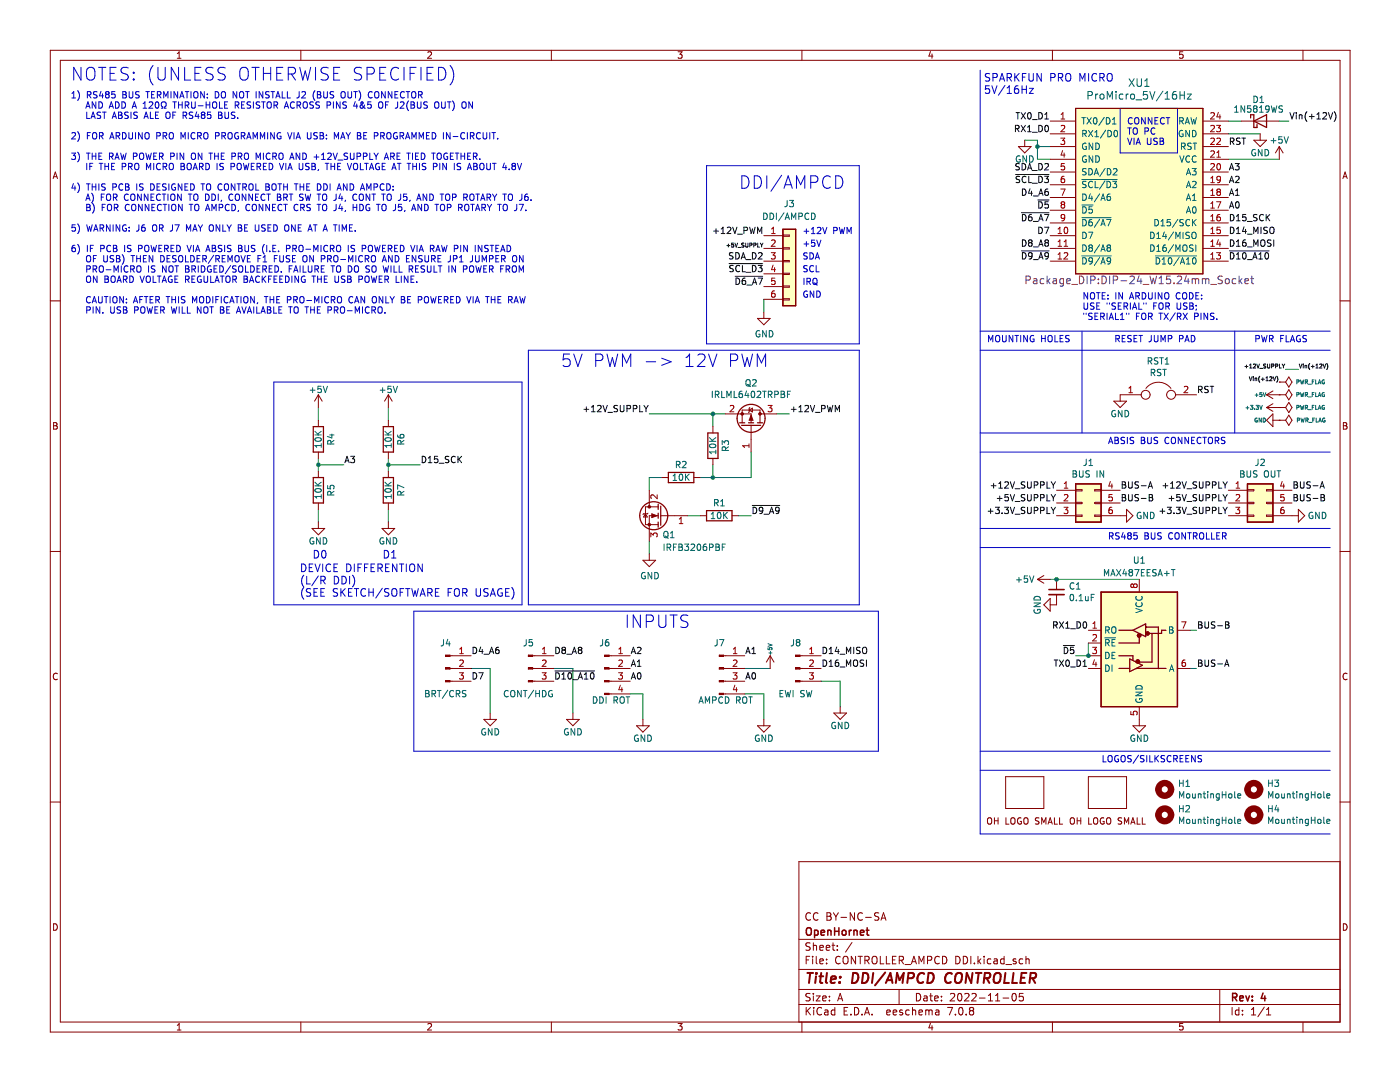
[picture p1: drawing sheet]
<svg xmlns="http://www.w3.org/2000/svg" width="279mm" height="216mm" viewBox="0 0 279 216" stroke-linecap="round" stroke-linejoin="round" font-family="sans-serif">
<g fill="none" stroke="#840000" stroke-width=".2">
<path d="M10 10h259.4v195.9h-259.4zM12 12h255.4v191.9h-255.4zM35.4 11.6h.7M35.4 10.7l.4-.4v1.3M60 10v2M85.4 10.5l.5-.2 .2 .4-.8 .9h.8M110 10v2M135.3 10.3h.8l-.4 .5 .4 .1v.6l-.2 .1-.6-.1M160 10v2M185.7 10.3l-.3 .9h.8M186 10.8v.8M210 10v2"/>
<path d="M236.1 10.3h-.7v.6l.2-.1 .4 .1 .1 .2v.4l-.2 .1-.5-.1M260 10v2M10.6 35.6l.4-1.3 .5 1.3M10.7 35.3h.6M268 35.6l.4-1.3 .5 1.3M268.1 35.3h.6M10 60h2M267.4 60h2M10.7 84.3h.4l.3 .3-.3 .3 .3 .2v.3l-.2 .2h-.5zM10.7 84.9h.4M268.1 84.3h.4l.3 .3-.3 .3 .3 .2v.3l-.2 .2h-.5zM268.1 84.9h.4"/>
<path d="M10 110h2M267.4 110h2M11.4 134.5a.62 .62 0 0 0-.8 .4 .62 .62 0 0 0 .6 .7l.2-.1M268.8 134.5a.62 .62 0 0 0-.8 .4 .62 .62 0 0 0 .6 .7l.2-.1M10 160h2M267.4 171.9h-108v32M267.4 160h2M10.7 184.3a.66 .66 0 0 1 .7 .7 .66 .66 0 0 1-.7 .6zM159.4 197.4h108M159.4 193.4h108M159.4 187.4h108M160.9 191.5h.5"/>
<path d="M161.6 190.8h-.7v1.5M161.7 198.3l-.6-.1-.2 .2v.4l.6 .3 .2 .3-.3 .3h-.6M161.7 188.2l-.6-.1-.2 .2v.4l.6 .3 .2 .3-.3 .3h-.6M161.7 182.3a.71 .71 0 0 0-.9 .5 .71 .71 0 0 0 .7 .8l.2-.1M162.2 190.8v.2M162.2 191.3v1M162.3 188.1v1.5M162.3 198.2v.2M162.3 198.7v1M162.3 188.8l.2-.2 .4 .1 .1 .9M162.9 198.7h.8l-.8 1h.8M162.9 190.8v1.3l.2 .2"/>
<path d="M163.2 182.3a.71 .71 0 0 0-.9 .5 .71 .71 0 0 0 .7 .8l.2-.1M163.6 191.8l.7-.1-.1-.3-.4-.1-.2 .2 .1 .8h.5M163.6 189.1l.7-.1-.1-.3-.4-.1-.2 .2 .1 .8h.5M164.2 199.2l.7-.1-.1-.3-.4-.1-.2 .2v.8h.6M164.9 189.1l.7-.1-.1-.3-.4-.1-.2 .2 .1 .8h.5M165 192.2v.1M165 191.4v.1M165 182.1l.7 .2 .1 .3-.3 .2a.4 .4 0 0 1 .4 .4 .4 .4 0 0 1-.3 .4h-.6zM165 182.8h.5M165.5 198.8v.1M165.5 199.6v.1M166 188.6h.6"/>
<path d="M166.2 188.1v1.3l.4 .2M166.3 182.1l.5 .8M166.8 182.9v.7M167.1 189.5v.1M167.1 188.7v.1M167.2 199.7l.5-1.5 .5 1.5M167.3 182.1l-.5 .8M167.3 199.3h.7M167.7 191a.71 .71 0 0 0-1 .5 .71 .71 0 0 0 .7 .8l.3-.1M167.8 183.1h1.2M168.3 191a.5 .5 0 0 1 .6-.2 .5 .5 0 0 1 .3 .5v.5a.5 .5 0 0 1-.5 .5 .5 .5 0 0 1-.5-.5zM170 188.1l-1.3 1.9"/>
<path d="M170.5 182.1v1.5l-.8-1.5v1.5M170.7 190.8v1.5l-.8-1.5v1.5M171.2 190.8h.9M171.7 190.8v1.5M172.1 182.3a.71 .71 0 0 0-1 .5 .71 .71 0 0 0 .7 .8l.3-.1M172.6 191.6l.7-.1 .2-.2-.1-.3-.2-.2h-.6v1.5M172.7 183.1h1.2M173 191.6l.5 .7M174.2 190.9a.5 .5 0 0 1 .6 0 .5 .5 0 0 1 .2 .4v.5a.5 .5 0 0 1-.5 .5 .5 .5 0 0 1-.5-.5v-.5zM175.4 182.2l-.6-.1-.2 .2v.4l.6 .3 .2 .3-.3 .3h-.6M175.7 190.8v1.5h.7M175.8 183.6l.5-1.5 .5 1.5"/>
<path d="M176 183.2h.7M176.9 190.8v1.5h.7M178.1 191.5h.5M178.8 190.8h-.7v1.5h.7M179.4 197.4v3M179.5 191.6l.7-.1 .1-.2-.1-.3-.2-.2h-.5v1.5M179.8 191.6l.5 .7M180.6 192.5h1.1M181.9 192.3l.5-1.5 .5 1.5M182 191.9h.7M182.9 198.2a.76 .76 0 0 1 .9 .8 .76 .76 0 0 1-.9 .7zM183.4 192.3v-1.5l.5 1.1 .5-1.1v1.5"/>
<path d="M184.4 198.8h.6v.9M185 199.1l-.5 .1-.2 .2 .2 .3h.5M185.1 191.6l.7-.1 .2-.2-.1-.3-.2-.2h-.6v1.5M185.5 198.7h.6M185.7 198.2v1.3l.4 .2M186.5 199.2l.7-.1v-.3l-.5-.1-.2 .2 .1 .8h.6M187.5 191a.71 .71 0 0 0-1 .5 .71 .71 0 0 0 .7 .8l.3-.1M187.9 199.6v.1M187.9 198.8v.1M188.1 190.8a.76 .76 0 0 1 .9 .8 .76 .76 0 0 1-.9 .7zM189.7 198.4l.5-.2 .3 .5-.9 1h.9M190.7 190.8a.76 .76 0 0 1 .9 .8 .76 .76 0 0 1-.9 .7z"/>
<path d="M191.2 198.4l.3-.2a.8 .8 0 0 1 .5 .8 .8 .8 0 0 1-.5 .7l-.3-.1-.1-.4zM192.2 190.8a.76 .76 0 0 1 .9 .8 .76 .76 0 0 1-.9 .7zM192.5 198.4l.6-.2 .3 .5-.9 1h.9M193.7 190.8v1.5M194 198.4l.5-.2 .3 .5-.9 1h.9M194.5 192.2v.1M195.2 190.8v1.5M195.3 191.8l.4 .5M195.5 199.2h1.1M195.7 191.3l-.5 .6M196.4 190.8v.2M196.4 191.3v1"/>
<path d="M197.2 199.7h.9M197.2 198.7l.5-.5v1.5M197.7 191.4l-.4-.1-.3 .3 .2 .7h.5M198.4 191.4h.6v.9M198.7 199.7h.8M198.7 198.7l.4-.5v1.5M199 191.7l-.5 .1-.2 .2 .2 .3h.5M200.2 199.2h1.1M200.4 191.4l-.4-.1-.3 .3 .1 .7h.6M200.4 190.8v1.5M200.7 192.5h1.2M202.1 198.4l.2-.2a.8 .8 0 0 1 .5 .8 .8 .8 0 0 1-.5 .7l-.2-.1-.1-.4z"/>
<path d="M202.7 191.4l-.3-.1-.2 .2v.3l.5 .1v.4h-.5M204.1 191.4l-.4-.1-.3 .3 .1 .7h.6M204.2 198.2h-.7l-.1 .7 .2-.1 .5 .1 .1 .2v.5l-.2 .1-.6-.1M204.7 191.5l.3-.2 .3 .1 .1 .9M204.7 190.8v1.5M243.4 197.4v6.5M268.1 184.3a.66 .66 0 0 1 .7 .7 .66 .66 0 0 1-.7 .6zM35.4 204.6l.4-.4v1.3M35.4 205.5h.7M60 203.9v2M85.4 204.4l.5-.2 .2 .4-.8 .9h.8M110 203.9v2"/>
<path d="M135.3 204.2h.8l-.4 .5 .4 .1v.6l-.2 .1-.6-.1M159.4 200.4h108M160 203.9v2M160.9 201v1.5M161.1 201.7l.6 .8M161.7 201l-.8 .9M162.4 201v.2M162.4 201.5v1M164 201.2a.71 .71 0 0 0-1 .5 .71 .71 0 0 0 .7 .8l.3-.1M164.6 201.6h.6v.9M165.2 201.9l-.5 .1-.2 .2 .2 .3h.5M166.6 201.6l-.4-.1-.3 .3 .1 .7h.6"/>
<path d="M166.6 201v1.5M168.5 201.7h.5M169.2 201h-.7v1.5h.7M169.8 202.4v.1M170.5 201a.76 .76 0 0 1 .9 .8 .76 .76 0 0 1-.9 .7zM172 202.4v.1M172.5 202.5l.5-1.5 .5 1.5M172.7 202.1h.7M174 202.4v.1M177 202l.7-.1-.1-.3-.4-.1-.2 .2v.8h.6M178.2 202l.8-.1-.1-.3-.4-.1-.3 .2 .1 .8h.6M180.1 201.6l-.4-.1-.2 .2 .1 .3 .5 .1v.4h-.6"/>
<path d="M181.5 201.6l-.5-.1-.3 .3 .2 .7h.6M182.1 201.7l.2-.2 .4 .1v.9M182.1 201v1.5M183.4 202l.7-.1-.1-.3-.4-.1-.2 .2 .1 .8h.5M184.7 201.7l.5-.2 .2 .2M184.7 201.5v1M185.4 201.7l.2-.2 .4 .1v.9M185.4 201.7v.8M185.7 204.2l-.3 .9h.8M186 204.7v.8M186.7 201.6h.6l.1 .9M187.4 201.9l-.5 .1-.2 .2 .2 .3h.5"/>
<path d="M189.1 201h1l-.6 1.5M190.7 202.4v.1M191.5 201.2l.2-.2a.8 .8 0 0 1 .5 .8 .8 .8 0 0 1-.5 .7l-.2-.1-.2-.4zM192.8 202.4v.1M193.7 201.7l-.2 .3v.2l.2 .3h.5l.1-.3-.1-.4-.2-.1M193.7 201.7l-.2-.3 .2-.4 .5 .1 .1 .2-.3 .4M193.7 201.7h.3M210 203.9v2M236.1 204.2h-.7v.6l.2-.1 .4 .1 .1 .2v.4l-.2 .1-.5-.1M245.9 201v1.5M247.2 201.6l-.4-.1-.3 .3 .2 .7h.5M247.2 201v1.5"/>
<path d="M248 202.4v.1M248 201.6v.1M249.7 202.5h.9M249.7 201.5l.5-.5v1.5M252.3 201l-1.3 1.9M252.7 202.5h.9M252.7 201.5l.5-.5v1.5M260 203.9v2"/>
</g>
<g fill="none" stroke="#840000" stroke-width=".3">
<path d="M161 185.3a.5 .5 0 0 1 .6-.2 .5 .5 0 0 1 .3 .5v.5a.5 .5 0 0 1-.5 .5 .5 .5 0 0 1-.5-.5zM162.6 185.7l.4-.1 .3 .3-.2 .6h-.5M162.6 185.6v1.5M163.8 186.1l.8-.1-.1-.3-.4-.1-.3 .2 .1 .7h.6M165.2 185.8l.2-.2 .4 .1v.9M165.2 185.6v1M166.6 185.1v1.5M166.6 185.8h.8M167.4 185.1v1.5M168.1 185.8l.2-.2 .5 .2v.5l-.1 .2-.4 .1-.2-.1zM169.5 185.6v1M169.9 185.6l-.4 .3"/>
<path d="M170.4 185.8l.2-.2 .4 .1 .1 .9M170.4 185.6v1M171.7 186.1l.7-.1-.1-.3-.4-.1-.2 .2 .1 .7h.5M172.8 185.6h.6M173.1 185.1v1.3l.3 .2M246 199l.7-.1 .1-.2v-.3l-.2-.2h-.6v1.5M246.3 199l.5 .7M247.4 199.2l.7-.1v-.3l-.5-.1-.2 .2 .1 .7h.6M248.6 198.7l.4 1 .3-1M249.9 199.6v.1M249.9 198.8v.1M252.1 198.1l-.4 1.1h.9"/>
<path d="M252.4 198.7v1"/>
</g>
<g fill="none" stroke="#840000" stroke-width=".4">
<path d="M161.1 194.1h1.2M161.7 194.1l-.3 2M162.9 194.8l-.2 1.3M162.9 194.1v.2M163.5 194.8h.8M163.9 194.1l-.2 1.8v.1l.4 .1M165 194.1l-.2 1.8 .3 .2M165.8 195.5l1-.2-.1-.4h-.7l-.2 1 .2 .2 .6-.1M167.6 196l-.1 .1M167.7 194.9v.2M170.3 194.1a.96 .96 0 0 1 1 .6 .96 .96 0 0 1-.3 1.2l-.5 .2h-.5zM172.3 194.1a.96 .96 0 0 1 1 .6 .96 .96 0 0 1-.3 1.2l-.5 .2h-.5z"/>
<path d="M174.3 194.1l-.3 2M176.7 194l-2.1 2.6M176.8 196.1l.9-2 .4 2M177 195.6h1M178.8 196.1l.2-2 .5 1.5 .9-1.5-.3 2M181.2 195.2l1-.1a.52 .52 0 0 0 .2-.5 .52 .52 0 0 0-.3-.5h-.8l-.2 2M184.4 194.3a.88 .88 0 0 0-1 0 .88 .88 0 0 0-.3 1 .69 .69 0 0 0 .3 .8 .69 .69 0 0 0 .8-.1M185.3 194.1a.96 .96 0 0 1 1.1 .6 .96 .96 0 0 1-.3 1.2l-.6 .2h-.4zM190 194.3a.88 .88 0 0 0-1.1 0 .88 .88 0 0 0-.3 1 .69 .69 0 0 0 .3 .8 .69 .69 0 0 0 .9-.1M190.8 194.4a.69 .69 0 0 1 1.1 0 1.47 1.47 0 0 1-.5 1.7l-.6-.1a1.5 1.5 0 0 1 0-1.6zM194.1 194.1l-.3 2-.9-2-.2 2M194.7 194.1h1.2"/>
<path d="M195.3 194.1l-.2 2M196.4 195.2l1-.1a.52 .52 0 0 0 .3-.5 .52 .52 0 0 0-.4-.5h-.7l-.3 2M196.9 195.2l.5 .9M198.5 194.4a.69 .69 0 0 1 1.2 0 1.47 1.47 0 0 1-.6 1.7l-.6-.1a1.5 1.5 0 0 1 0-1.6zM200.7 194.1l-.3 2h1M202.3 194.1l-.3 2h1M203.8 195.1h.6M204.8 194.1h-.9l-.3 2h1M205.6 195.2l.9-.1a.52 .52 0 0 0 .3-.5 .52 .52 0 0 0-.3-.5h-.8l-.3 2M206 195.2l.6 .9"/>
</g>
<path d="M219.7 118.1h15.3v22.9h-15.3z" fill-rule="evenodd" fill="#ffffc2"/>
<path d="M219.7 118.1h15.3v22.9h-15.3z" fill="none" stroke="#840000" stroke-width=".25"/>
<path d="M214.7 21.6h25.4v33h-25.4z" fill-rule="evenodd" fill="#ffffc2"/>
<path d="M214.7 21.6h25.4v33h-25.4z" fill="none" stroke="#840000" stroke-width=".2"/>
<path d="M214.7 96.6h5v7.6h-5z" fill-rule="evenodd" fill="#ffffc2"/>
<path d="M214.7 96.6h5v7.6h-5z" fill="none" stroke="#840000" stroke-width=".25"/>
<path d="M249 96.6h5v7.6h-5z" fill-rule="evenodd" fill="#ffffc2"/>
<path d="M249 96.6h5v7.6h-5z" fill="none" stroke="#840000" stroke-width=".25"/>
<path d="M156.2 45.8h2.6v15.2h-2.6z" fill-rule="evenodd" fill="#ffffc2"/>
<path d="M156.2 45.8h2.6v15.2h-2.6zM219.7 118.1h15.3v22.9h-15.3z" fill="none" stroke="#840000" stroke-width=".25"/>
<g fill="none" stroke="#0000c2" stroke-width=".2">
<path d="M14.3 18.6l.4-.3v1.2M14.3 19.5h.8M15.5 18.1a1.46 1.46 0 0 1 0 1.9M16.2 13.4v2.6l-1.5-2.6v2.6M17.4 13.8a.85 .85 0 0 1 .9-.4 .85 .85 0 0 1 .6 .9v.8a.85 .85 0 0 1-.8 .9 .85 .85 0 0 1-.8-.9zM17.4 18.9h.6l.1-.5-.7-.1v1.2M17.7 18.9l.5 .6M19.4 18.3h-.5l-.2 .1v.4l.5 .2 .2 .3-.3 .2h-.5M19.7 13.4h1.4M20.2 18.2l-.3 .9h.7M20.4 13.4v2.6M20.5 18.7v.8"/>
<path d="M21.3 18.8l-.2 .3v.3l.2 .1h.4l.1-.2v-.2l-.3-.3M21.3 18.8l-.2-.2 .2-.3h.2l.3 .2-.3 .3M21.3 18.8h.2M22 14.6h.8M22.9 18.3h-.6v.6l.2-.1h.4l.1 .2-.1 .4-.1 .1-.5-.1M23.2 13.4h-1.2v2.6h1.2M24.5 18.3h.4l.3 .2-.3 .4 .3 .1v.3l-.2 .2h-.5zM24.5 18.9h.4M25.6 13.6l-1-.2a.62 .62 0 0 0-.5 .6 .62 .62 0 0 0 .5 .6 .93 .93 0 0 1 1 .7 .65 .65 0 0 1-.5 .7l-1-.1M25.8 18.3v1l.2 .2h.4l.1-.2v-1M26.7 15.7l.1 .2-.1 .1M26.7 15.7l-.1 .2 .1 .1"/>
<path d="M26.7 14.4v.2M26.7 15.7v.3M26.7 14.4l.1 .1-.1 .1M26.7 14.4l-.1 .1 .1 .1M27.8 18.3h-.5l-.2 .1v.4l.6 .2 .1 .3-.3 .2h-.5M29.1 18.3h.7M29.5 18.3v1.2M30.3 18.9h.4M30.6 13.1a2.91 2.91 0 0 0 0 3.8M30.9 18.3h-.6v1.2h.6M31.4 18.9h.6l.1-.5-.7-.1v1.2M31.5 13.4v2.1l.5 .5 .7-.1 .3-.4v-2.1"/>
<path d="M31.7 18.9l.4 .6M32.7 19.5v-1.2l.4 .9 .4-.9v1.2M34.1 18.3v1.2M35.5 18.3v1.2l-.8-1.2v1.2M35.6 13.4v2.6l-1.4-2.6v2.6M35.9 19.5l.4-1.2 .4 1.2M36 19.2h.6M36.8 13.4v2.6h1.3M37 18.3h.7M37.3 18.3v1.2M38.1 18.3v1.2M38.7 18.5l.3-.2a.43 .43 0 0 1 .5 .4v.4a.42 .42 0 0 1-.4 .5 .42 .42 0 0 1-.4-.5z"/>
<path d="M38.9 14.6h.8M40.1 13.4h-1.2v2.6h1.2M40.8 18.3v1.2l-.7-1.2v1.2M41.4 19.4v.1M41.4 18.8v.1M42.5 13.6l-.9-.2a.62 .62 0 0 0-.5 .6 .62 .62 0 0 0 .5 .6 .93 .93 0 0 1 .9 .7 .65 .65 0 0 1-.5 .7l-.9-.1M43 18.3a.64 .64 0 0 1 .7 .6 .64 .64 0 0 1-.7 .6zM44.2 18.5l.3-.2a.43 .43 0 0 1 .5 .4v.4a.42 .42 0 0 1-.4 .5 .42 .42 0 0 1-.4-.5zM44.9 13.6l-.9-.2a.62 .62 0 0 0-.5 .6 .62 .62 0 0 0 .5 .6 .93 .93 0 0 1 .9 .7 .65 .65 0 0 1-.4 .7l-1-.1M47.2 18.3v1.2l-.7-1.2v1.2M48 13.8a.85 .85 0 0 1 .9-.4 .85 .85 0 0 1 .6 .9v.8a.85 .85 0 0 1-.8 .9 .85 .85 0 0 1-.8-.9zM48 18.3h.1a.43 .43 0 0 1 .5 .4v.4a.42 .42 0 0 1-.4 .5 .42 .42 0 0 1-.4-.5z"/>
<path d="M49 18.3h.7M49.4 18.3v1.2M50.3 13.4h1.4M51 13.4v2.6M51.1 18.3v1.2M52.4 18.3v1.2l-.7-1.2v1.2M52.6 14.6h1.4M52.6 13.4v2.6M53.7 18.3h-.5l-.1 .1v.4l.5 .2 .1 .3-.2 .2h-.5M54 13.4v2.6M54.1 18.3h.7M54.4 18.3v1.2"/>
<path d="M55 19.5l.5-1.2 .4 1.2M55.2 19.2h.6M55.2 14.6h.9M56.3 18.3v1.2h.6M56.4 13.4h-1.2v2.6h1.2M57.3 18.3v1.2h.7M57.5 14.8h1a.69 .69 0 0 0 .5-.7 .69 .69 0 0 0-.5-.7h-1v2.6M58.1 14.8l.9 1.2M59.7 18.3l-.1 1.1-.4 .1M59.8 13.4l.6 2.6 .5-1.8 .5 1.8 .6-2.6M60.3 18.4l.4-.1 .3 .3-.8 .9h.8M62.9 18.1a1.46 1.46 0 0 0 0 1.9"/>
<path d="M63 13.4v2.6M63.3 18.3h.5l.2 .2-.2 .4 .2 .1 .1 .3-.3 .2h-.5zM63.3 18.9h.5M64.6 18.3v1l.2 .2h.4l.1-.2v-1M65.5 13.6l-1-.2a.62 .62 0 0 0-.5 .6 .62 .62 0 0 0 .5 .6 .93 .93 0 0 1 1 .7 .65 .65 0 0 1-.5 .7l-.9-.1M66.6 14.6h.8M66.6 18.3h-.5l-.2 .1v.4l.6 .2 .1 .3-.2 .2h-.5M67.8 13.4h-1.2v2.6h1.2M68.1 18.5l.3-.2a.43 .43 0 0 1 .5 .4v.4a.42 .42 0 0 1-.4 .5 .42 .42 0 0 1-.4-.5zM69.4 18.3v1l.3 .2h.3l.2-.2v-1M70.6 18.3h.7M71 18.3v1.2"/>
<path d="M71.6 18.1a1.46 1.46 0 0 1 0 1.9M72.2 13.6l-1-.2a.62 .62 0 0 0-.5 .6 .62 .62 0 0 0 .5 .6 .93 .93 0 0 1 1 .7 .65 .65 0 0 1-.5 .7l-1-.1M73.3 14.8h.9a.69 .69 0 0 0 .5-.7 .69 .69 0 0 0-.5-.7h-.9v2.6M74.3 18.4a.6 .6 0 0 0-.9 .4 .6 .6 0 0 0 .6 .7l.3-.1M74.9 18.3h.2a.43 .43 0 0 1 .5 .4v.4a.42 .42 0 0 1-.4 .5 .42 .42 0 0 1-.4-.5zM75.8 14.6h.8M76.9 18.3v1.2l-.7-1.2v1.2M77 13.4h-1.2v2.6h1.2M78.2 18.3v1.2l-.7-1.2v1.2M78.8 18.9h.4M79.4 18.3h-.6v1.2h.6M79.5 13.7a.95 .95 0 0 0-1-.2 .95 .95 0 0 0-.5 1 1.08 1.08 0 0 0 .3 1.2 1.08 1.08 0 0 0 1.1 .2l.1-.2"/>
<path d="M80.6 13.4v2.6M80.7 18.4a.6 .6 0 0 0-.8 .4 .6 .6 0 0 0 .5 .7l.3-.1M81.1 18.3h.7M81.4 18.3v1.2M81.8 14.6h.9M82.3 18.3h.1a.43 .43 0 0 1 .6 .4v.4a.42 .42 0 0 1-.4 .5 .42 .42 0 0 1-.5-.5zM83 13.4h-1.2v2.6M83.5 18.9h.6l.1-.5-.7-.1v1.2M83.8 18.9l.5 .6M84 13.4v2.6M85.2 14.6h.9M86.4 13.4h-1.2v2.6h1.2"/>
<path d="M87.5 13.4a1.34 1.34 0 0 1 1.5 .9 1.34 1.34 0 0 1-.5 1.6l-1 .1zM89.8 13.1a2.91 2.91 0 0 1 0 3.8M195.6 14v152.4h69.9M197.4 17.1h-.7l-.1 .7 .3-.1 .5 .1 .1 .2-.1 .5-.2 .1-.6-.1M197.5 14.7h-.6l-.2 .1v.4l.7 .3 .1 .4-.3 .3-.6-.1M197.9 17.1l.6 1.5 .5-1.5M198.2 15.5l.7-.1 .1-.2v-.4l-.3-.1h-.5v1.5M199.5 16.2l.5-1.5 .5 1.5M199.6 15.8h.7M200.6 17l-1.3 2M201 17.6l.4-.5v1.5M201 15.5l.7-.1 .2-.2-.1-.4-.2-.1h-.6v1.5"/>
<path d="M201 18.6h.9M201.4 15.5l.5 .7M202.5 14.7v1.5M202.7 15.3l.7 .9M203.2 17.1a.6 .6 0 0 0-.8 .7v.6l.2 .2h.4l.2-.1 .1-.5-.1-.2-.5-.1-.3 .3M203.4 14.7l-.9 .8M204 17.1v1.5M204 17.8h.8M204 15.4h.6M204.8 14.7h-.8v1.5M204.8 17.1v1.5M205.4 14.7v1.2l.2 .3 .5-.1 .1-.2v-1.2"/>
<path d="M205.4 17.6h.8l-.8 1h.8M207.8 14.7v1.5l-.9-1.5v1.5M209.7 15.5l.7-.1 .2-.2-.1-.4-.2-.1h-.6v1.5M211.2 15.5l.8-.1 .1-.2-.1-.4-.2-.1h-.6v1.5M211.6 15.5l.5 .7M212.8 14.9a.51 .51 0 0 1 .5-.2 .51 .51 0 0 1 .4 .5v.5a.51 .51 0 0 1-.5 .5 .51 .51 0 0 1-.5-.5zM215.5 16.2v-1.5l.5 1.1 .5-1.1v1.5M217.3 14.7v1.5M218.8 14.8a.61 .61 0 0 0-.7 0 .61 .61 0 0 0-.2 .7 .57 .57 0 0 0 .3 .6 .57 .57 0 0 0 .6-.1M219.5 15.5l.7-.1 .2-.2-.1-.4-.2-.1h-.6v1.5M219.9 15.5l.5 .7M221 14.9a.51 .51 0 0 1 .6-.2 .51 .51 0 0 1 .4 .5v.5a.51 .51 0 0 1-.5 .5 .51 .51 0 0 1-.5-.5z"/>
<path d="M14.3 30.5h.8l-.4 .5 .3 .2v.5l-.2 .1-.5-.1M14.3 26.6l.5-.1 .3 .3-.8 .9h.8M14.7 36.6l-.4 .9h.8M15 37.1v.9M15.5 26.3a1.46 1.46 0 0 1 0 1.9M15.5 30.4a1.46 1.46 0 0 1 0 1.9M15.5 36.5a1.46 1.46 0 0 1 0 1.9M17.1 21.6l.5-1.3 .4 1.3M17.1 40l.5-1.3 .4 1.3M17.3 30.5h.7M17.3 21.2h.6M17.3 36.7h.7"/>
<path d="M17.3 39.6h.6M17.3 22.4v1.2h.6M17.3 32.6v1.3M17.4 27.1h.5M17.6 30.5v1.3M17.6 36.7v1.3M17.9 33.2h.4M18 26.5h-.6v1.2M18.2 23.6l.4-1.2 .4 1.2M18.3 38.5a1.46 1.46 0 0 1 0 2M18.3 23.3h.6M18.4 30.5v1.3"/>
<path d="M18.4 36.7v1.3M18.4 31.2h.7M18.4 37.3h.7M18.5 26.6l.3-.1a.43 .43 0 0 1 .5 .4v.4a.42 .42 0 0 1-.4 .4 .42 .42 0 0 1-.4-.4zM18.5 32.6h-.6v1.3M19.1 20.3v1.3l-.7-1.3v1.3M19.1 30.5v1.3M19.1 36.7v1.3M19.7 20.3a.64 .64 0 0 1 .8 .7 .64 .64 0 0 1-.8 .6zM19.7 36.7v1.3M19.7 31.2h.5M19.8 32.6h.7"/>
<path d="M19.9 27.1h.6v-.5l-.6-.1v1.2M20.1 22.4h-.5l-.2 .1v.4l.6 .2 .1 .3-.2 .2h-.5M20.2 27.1l.4 .6M20.2 32.6v1.3M20.2 39.3h.4M20.3 30.5h-.6v1.3h.6M20.5 22.4h.7M20.8 22.4v1.2M20.8 38.7h-.6v1.3M20.9 33.2h.8M20.9 32.6v1.3M21 36.7h-.5l-.2 .1v.4l.6 .2 .1 .3-.2 .3-.5-.1"/>
<path d="M21.3 38.9l.2-.2a.43 .43 0 0 1 .6 .4v.5a.42 .42 0 0 1-.4 .4 .42 .42 0 0 1-.5-.4zM21.7 32.6v1.3M21.8 21.6l.4-1.3 .4 1.3M21.8 31.2h.7v-.5l-.7-.2v1.3M21.9 21.2h.6M21.9 27.7l.4-1.2 .5 1.2M22 27.4h.6M22.2 31.2l.4 .6M22.3 33.2h.4M22.4 23.6l.4-1.2 .4 1.2M22.5 37.3h.6l.1-.5-.7-.1v1.3M22.5 23.3h.6"/>
<path d="M22.6 39.4l.6-.1 .1-.5-.7-.1v1.3M22.9 32.6h-.6v1.3h.6M22.9 31.8l.5-1.3 .4 1.3M22.9 39.4l.5 .6M23.1 20.3a.64 .64 0 0 1 .7 .7 .64 .64 0 0 1-.7 .6zM23.1 31.5h.6M23.2 27.1h.6v-.5l-.6-.1v1.2M23.5 27.1l.4 .6M23.7 22.4h.4l.2 .2-.2 .4 .2 .1 .1 .3-.3 .2h-.4zM23.7 23h.4M24.1 30.5l.3 1.3 .2-.9 .3 .9 .3-1.3M24.3 20.3a.64 .64 0 0 1 .8 .7 .64 .64 0 0 1-.8 .6z"/>
<path d="M24.4 33.3l.6-.1 .1-.5-.7-.1v1.3M24.4 26.5a.64 .64 0 0 1 .8 .6 .64 .64 0 0 1-.8 .6zM24.5 36.8a.6 .6 0 0 0-.8 .4 .6 .6 0 0 0 .6 .8l.2-.2M25.1 36.7h.4l.2 .2-.2 .4 .2 .1 .1 .3-.3 .3h-.4zM25.1 37.3h.4M25.6 22.4h-.5l-.2 .1v.4l.6 .2 .1 .3-.2 .2h-.5M25.6 38.8a.6 .6 0 0 0-.8 .5 .6 .6 0 0 0 .6 .7l.2-.1M25.7 33.3l.6-.1v-.5l-.6-.1v1.3M25.7 26.5v1l.3 .2h.3l.1-.2v-1M26 33.3l.4 .6M26.1 22.4v1.2M26.1 38.9l.3-.2a.43 .43 0 0 1 .5 .4v.5a.42 .42 0 0 1-.4 .4 .42 .42 0 0 1-.4-.4z"/>
<path d="M26.4 21.6l.4-1.3 .4 1.3M26.5 21.2h.6M26.6 31.2h.6l.1-.5-.7-.2v1.3M26.9 32.8l.3-.2a.43 .43 0 0 1 .5 .4v.4a.42 .42 0 0 1-.4 .5 .42 .42 0 0 1-.4-.5zM27 26.5v1.2M27.3 36.7v1.3M27.4 22.4h-.5l-.2 .1v.4l.6 .2 .1 .3-.2 .2h-.5M27.9 30.7l.2-.2a.43 .43 0 0 1 .6 .5v.4a.42 .42 0 0 1-.4 .4 .42 .42 0 0 1-.5-.4zM28.2 38.7v1.3l-.7-1.3v1.3M28.4 26.5v1.2l-.7-1.2v1.2M28.6 21.6h.7M28.6 36.7h-.5l-.2 .1v.4l.5 .2 .2 .3-.3 .3-.5-.1"/>
<path d="M28.6 20.7l.3-.4v1.3M28.7 23.6l.5-1.2 .4 1.2M28.9 23.3h.6M29 26.6l.2-.1a.43 .43 0 0 1 .6 .4v.4a.42 .42 0 0 1-.5 .4 .42 .42 0 0 1-.4-.4zM29.1 30.5l.3 1.3 .2-.9 .3 .9 .3-1.3M29.2 33.9v-1.3l.4 .9 .5-.9v1.3M29.5 38.7v1.3l-.7-1.3v1.3M29.8 20.4l.5-.1 .2 .4-.8 .9h.8M30 22.4v1.2h.6M30.1 36.7a.64 .64 0 0 1 .7 .6 .64 .64 0 0 1-.7 .7zM30.1 39.3h.5M30.7 31.2h.4"/>
<path d="M30.7 32.6v1.3M30.7 38.7h-.6v1.3h.6M31 23h.5M31.1 20.4l.2-.1a.68 .68 0 0 1 .4 .7 .68 .68 0 0 1-.4 .6l-.3-.5zM31.3 30.5h-.6v1.3h.6M31.3 27.1h.6v-.5l-.6-.1v1.2M31.3 37.3h.5M31.6 22.4h-.6v1.2h.6M31.8 31.2h.6l.1-.5-.7-.2v1.3M31.9 36.7h-.6v1.3h.6M32 32.7a.6 .6 0 0 0-.8 .4 .6 .6 0 0 0 .6 .8l.2-.2M32 38.8a.6 .6 0 0 0-.8 .5 .6 .6 0 0 0 .6 .7l.2-.1"/>
<path d="M32.1 31.2l.5 .6M32.2 21.6h.3v-.2a.54 .54 0 0 1-.3-.8 .54 .54 0 0 1 .8-.2l.2 .6-.3 .4v.2h.3M32.4 38.7h.7M32.6 33.3l.6-.1v-.5l-.6-.1v1.3M32.6 27.1h.6v-.5l-.6-.1v1.2M32.7 38.7v1.3M32.9 33.3l.4 .6M32.9 27.1l.4 .6M33.2 22.6l.2-.2a.43 .43 0 0 1 .5 .4v.4a.42 .42 0 0 1-.4 .5 .42 .42 0 0 1-.4-.5zM33.2 36.7h-.5l-.2 .1v.4l.5 .2 .2 .3-.3 .3-.5-.1M33.5 38.7v1.3M33.7 36.7v1.3"/>
<path d="M33.8 32.8l.3-.2a.43 .43 0 0 1 .5 .4v.4a.42 .42 0 0 1-.4 .5 .42 .42 0 0 1-.4-.5zM33.8 26.6l.3-.1a.43 .43 0 0 1 .5 .4v.4a.42 .42 0 0 1-.4 .4 .42 .42 0 0 1-.4-.4zM34.1 31.2h.6v-.5l-.6-.2v1.3M34.1 38.9l.3-.2a.43 .43 0 0 1 .5 .4v.5a.42 .42 0 0 1-.4 .4 .42 .42 0 0 1-.4-.4zM34.5 20.3h.7M34.5 23h.4M34.9 20.3v1.3M35 36.7a.59 .59 0 0 0-.8 .6 .59 .59 0 0 0 .8 .6v-.5h-.2M35.1 22.4h-.6v1.2M35.3 30.5v1.3M35.6 20.3v1.3M35.6 20.9h.8"/>
<path d="M36.1 32.6h.4l.3 .2-.3 .4 .3 .1v.3l-.2 .3h-.5zM36.1 33.2h.4M36.1 27.7v-1.2l.4 .9 .5-.9v1.2M36.2 38.7v1.3l-.7-1.3v1.3M36.3 36.7v1.3l-.7-1.3v1.3M36.4 20.3v1.3M36.5 23h.6l.1-.5-.7-.1v1.2M36.7 30.5v1.3l-.8-1.3v1.3M36.8 23l.5 .6M36.9 37.3h.4M37 21l.6-.1v-.5l-.6-.1v1.3M37.3 21l.4 .6"/>
<path d="M37.4 32.8l.2-.2a.43 .43 0 0 1 .6 .4v.4a.42 .42 0 0 1-.4 .5 .42 .42 0 0 1-.5-.5zM37.5 36.7h-.6v1.3h.6M37.6 26.5v1.2M37.6 38.7h.7M37.9 38.7v1.3M38.1 36.7a.64 .64 0 0 1 .7 .6 .64 .64 0 0 1-.7 .7zM38.2 30.7l.3-.2a.43 .43 0 0 1 .5 .5v.4a.42 .42 0 0 1-.4 .4 .42 .42 0 0 1-.4-.4zM38.2 20.3v1.1l.3 .2 .3-.1 .2-.1v-1.1M38.5 22.4h-.5l-.2 .1v.4l.6 .2 .1 .3-.3 .2h-.4M38.5 33.9l.5-1.3 .4 1.3M38.7 33.5h.6M38.7 38.9l.3-.2a.43 .43 0 0 1 .5 .4v.5a.42 .42 0 0 1-.4 .4 .42 .42 0 0 1-.4-.4z"/>
<path d="M38.9 26.6a.6 .6 0 0 0-.8 .4 .6 .6 0 0 0 .6 .7l.2-.1M39.3 22.3l-.3 .9h.7M39.4 27.1h.7v-.5l-.7-.1v1.2M39.6 21.1h.9M39.6 22.8v.8M39.7 27.1l.5 .6M39.8 33.3l.6-.1 .1-.5-.7-.1v1.3M40.1 36.7h.7M40.1 33.3l.4 .6M40.3 30.5v1.3l-.7-1.3v1.3M40.4 22.9l-.2 .3v.3l.2 .1h.4l.1-.2v-.2l-.2-.3M40.4 22.9l-.2-.2 .2-.3h.3l.2 .2-.2 .3"/>
<path d="M40.4 22.9h.3M40.5 36.7v1.3M40.7 26.6l.3-.1a.43 .43 0 0 1 .5 .4v.4a.42 .42 0 0 1-.4 .4 .42 .42 0 0 1-.4-.4zM41 38.7a.64 .64 0 0 1 .8 .7 .64 .64 0 0 1-.8 .6zM41.1 32.6a.64 .64 0 0 1 .7 .6 .64 .64 0 0 1-.7 .7zM41.1 20.9h.8M41.1 20.3v1.3M41.3 36.9l.2-.2a.43 .43 0 0 1 .5 .4v.4a.42 .42 0 0 1-.4 .5 .42 .42 0 0 1-.4-.5zM41.7 30.5h.7M41.9 20.3v1.3M42 22.4h-.6v.6l.2-.1h.4l.1 .2-.1 .4-.1 .1-.5-.1M42 30.5v1.3"/>
<path d="M42.3 38.7a.64 .64 0 0 1 .7 .7 .64 .64 0 0 1-.7 .6zM42.5 20.5l.2-.2a.43 .43 0 0 1 .6 .4v.5a.42 .42 0 0 1-.5 .4 .42 .42 0 0 1-.4-.4zM42.8 31.2h.8M42.8 30.5v1.3M43 27.1h.6l.1-.5-.7-.1v1.2M43.3 32.6v1.3M43.6 30.5v1.3M43.6 38.7v1.3M43.6 22.4h.4l.3 .2-.3 .4 .3 .1v.3l-.2 .2h-.5zM43.6 23h.4M43.8 20.3v1.3h.6M44.2 31.2h.4"/>
<path d="M44.2 39.9l-.1 .3M44.3 36.8a.6 .6 0 0 0-.9 .4 .6 .6 0 0 0 .6 .8l.3-.2M44.3 27.1h.6v-.5l-.6-.1v1.2M44.6 32.7l-.5-.1-.2 .1v.4l.6 .2 .1 .3-.3 .3-.4-.1M44.6 27.1l.4 .6M44.8 30.5h-.6v1.3h.6M44.8 36.9l.3-.2a.43 .43 0 0 1 .5 .4v.4a.42 .42 0 0 1-.4 .5 .42 .42 0 0 1-.4-.5zM44.8 20.9h.5M44.9 22.4v1l.2 .2h.4l.1-.2v-1M45.4 20.3h-.6v1.3h.6M45.6 26.6l.2-.1a.43 .43 0 0 1 .5 .4v.4a.42 .42 0 0 1-.4 .4 .42 .42 0 0 1-.4-.4zM46.1 33.3l.6-.1 .1-.5-.7-.1v1.3"/>
<path d="M46.3 31.2h.6v-.5l-.6-.2v1.3M46.5 38.8a.6 .6 0 0 0-.9 .5 .6 .6 0 0 0 .6 .7l.3-.1M46.9 22.4h-.5l-.2 .1v.4l.6 .2 .1 .3-.3 .2h-.4M46.9 36.7v1.3l-.7-1.3v1.3M46.9 21l.7-.1v-.5l-.7-.1v1.3M47 38.9l.2-.2a.43 .43 0 0 1 .6 .4v.5a.42 .42 0 0 1-.4 .4 .42 .42 0 0 1-.5-.4zM47.2 21l.5 .6M47.3 36.7h.7M47.4 32.8l.2-.2a.43 .43 0 0 1 .6 .4v.4a.42 .42 0 0 1-.5 .5 .42 .42 0 0 1-.4-.5zM47.4 23.5v.1M47.5 31.2h.7v-.5l-.7-.2v1.3M47.6 26.5a.59 .59 0 0 0-.8 .6 .59 .59 0 0 0 .8 .6v-.5h-.2"/>
<path d="M47.7 36.7v1.3M47.9 31.2l.4 .6M48.2 27.1h.6v-.5l-.6-.1v1.2M48.2 20.9h.4M48.5 37.3h.6v-.5l-.6-.1v1.3M48.5 27.1l.4 .6M48.6 32.6l.3 1.3 .2-.9 .3 .9 .3-1.3M48.8 37.3l.4 .7M48.8 20.3h-.6v1.3h.6M48.9 30.6l.2-.1a.43 .43 0 0 1 .5 .5v.4a.42 .42 0 0 1-.4 .4 .42 .42 0 0 1-.4-.4zM49.1 38.7v1.3l-.8-1.3v1.3M49.2 27.7l.5-1.2 .4 1.2"/>
<path d="M49.4 27.4h.6M49.7 36.9l.3-.2a.43 .43 0 0 1 .5 .4v.4a.42 .42 0 0 1-.4 .5 .42 .42 0 0 1-.4-.5zM50 20.4l-.5-.1-.1 .1v.4l.5 .2 .1 .4-.2 .2-.5-.1M50.2 33.2h.4M50.4 38.7v1.3l-.7-1.3v1.3M50.5 27.7v-1.2l.4 .9 .5-.9v1.2M50.6 20.3v1.3M50.8 32.6h-.6v1.3h.6M51 39.3h.4M51.1 36.7v1.3h.6M51.1 31.8v-1.3l.4 1 .5-1v1.3M51.3 33.3l.6-.1 .1-.5-.7-.1v1.3"/>
<path d="M51.6 33.3l.4 .6M51.6 38.7h-.6v1.3h.6M51.8 20.4l-.4-.1-.2 .1v.4l.5 .2 .1 .4-.2 .2-.5-.1M52 27.7v-1.2l.4 .9 .4-.9v1.2M52.2 20.3h.7M52.6 30.5v1.3M52.6 20.3v1.3M52.6 33.2h.4M52.9 38.8a.6 .6 0 0 0-.9 .5 .6 .6 0 0 0 .6 .7l.3-.1M53.1 36.7h.4l.2 .2-.2 .4 .2 .1 .1 .3-.3 .3h-.4zM53.1 37.3h.4M53.2 32.6h-.6v1.3h.6"/>
<path d="M53.2 38.7h.8M53.4 20.5l.2-.2a.43 .43 0 0 1 .5 .4v.5a.42 .42 0 0 1-.4 .4 .42 .42 0 0 1-.4-.4zM53.4 26.5v1.2M53.6 38.7v1.3M53.7 32.6a.64 .64 0 0 1 .8 .6 .64 .64 0 0 1-.8 .7zM53.9 30.7a.6 .6 0 0 0-.8 .4 .6 .6 0 0 0 .6 .7l.2-.1M54.3 36.9l.3-.2a.43 .43 0 0 1 .5 .4v.4a.42 .42 0 0 1-.4 .5 .42 .42 0 0 1-.4-.5zM54.4 31.2h.6l.1-.5-.7-.2v1.3M54.7 21l.6-.1 .1-.5-.7-.1v1.3M54.7 31.2l.5 .6M54.7 26.5v1.2l-.7-1.2v1.2M55 21l.4 .6"/>
<path d="M55.4 38.7h.4l.2 .3-.2 .3 .2 .2 .1 .3-.3 .2h-.4zM55.4 39.3h.4M55.5 36.7h.7M55.7 30.7l.3-.2a.43 .43 0 0 1 .5 .5v.4a.42 .42 0 0 1-.4 .4 .42 .42 0 0 1-.4-.4zM55.8 32.6l.4 1.3 .4-1.3M55.8 36.7v1.3M56 26.5a.59 .59 0 0 0-.7 .6 .59 .59 0 0 0 .7 .6l.1-.5h-.3M56.6 37.3h.7M56.6 36.7v1.3M56.6 39.4l.6-.1 .1-.5-.7-.1v1.3M56.7 21.6l.5-1.3 .4 1.3M56.9 21.2h.6"/>
<path d="M56.9 39.4l.4 .6M57 32.6v1.3M57.3 36.7v1.3M57.4 26.5l.4 1.2 .5-1.2M57.5 33.9l.4-1.3 .4 1.3M57.6 33.5h.6M57.7 38.7h.7M57.8 31.8l.5-1.3 .4 1.3M58 31.5h.6M58.1 38.7v1.3M58.7 26.5v1.2M58.7 20.4a.6 .6 0 0 0-.8 .5 .6 .6 0 0 0 .6 .7l.2-.1"/>
<path d="M58.7 36.7h.8M59.1 36.7v1.3M59.1 27.7l.4-1.2 .4 1.2M59.2 27.4h.6M59.3 21l.6-.1v-.5l-.6-.1v1.3M59.6 21l.4 .6M59.7 32.6v1l.2 .3 .4-.1 .1-.2v-1M59.8 30.5v1.3l-.7-1.3v1.3M59.9 37.3h.7M59.9 36.7v1.3M60.4 30.5a.64 .64 0 0 1 .8 .7 .64 .64 0 0 1-.8 .6zM60.5 38.8l-.5-.1-.2 .1v.4l.6 .3 .1 .3-.2 .2-.5-.1"/>
<path d="M60.6 20.5l.2-.2a.43 .43 0 0 1 .5 .4v.5a.42 .42 0 0 1-.4 .4 .42 .42 0 0 1-.4-.4zM60.6 36.7v1.3M60.9 38.7l.3 1.3 .3-.9 .2 .9 .3-1.3M61.2 37.3h.4M61.3 26.5v1l.3 .2h.3l.2-.2v-1M61.7 32.7l-.5-.1-.2 .1v.4l.6 .2 .1 .3-.2 .3-.5-.1M61.8 36.7h-.6v1.3h.6M62.2 32.6h.5l.2 .2-.2 .4 .2 .1 .1 .3-.3 .3h-.5zM62.2 33.2h.5M62.5 20.4l-.4-.1-.2 .1v.4l.5 .2 .1 .4-.2 .2-.5-.1M62.7 31.3h.9M63.2 30.9v.9"/>
<path d="M63.3 38.7h.7M63.3 36.7a.64 .64 0 0 1 .8 .6 .64 .64 0 0 1-.8 .7zM63.3 26.5h-.4l-.2 .1v.3l.5 .3 .1 .3-.2 .2h-.5M63.6 33.8l-.1 .2M63.6 38.7v1.3M63.8 20.4l-.5-.1-.2 .1v.4l.5 .2 .2 .4-.3 .2-.5-.1M63.9 26.5h.4l.2 .2-.2 .4 .2 .1 .1 .3-.2 .2h-.5zM63.9 27.1h.4M64.2 30.9l.3-.4v1.3M64.2 31.8h.7M64.4 38.9l.3-.2a.43 .43 0 0 1 .5 .4v.5a.42 .42 0 0 1-.4 .4 .42 .42 0 0 1-.4-.4zM64.6 36.7a.64 .64 0 0 1 .7 .6 .64 .64 0 0 1-.7 .7z"/>
<path d="M64.9 32.6h.7M65.1 26.9v.2M65.1 27.6v.1M65.3 21l.6-.1v-.5l-.6-.1v1.3M65.3 32.6v1.3M65.4 30.7l.5-.2 .2 .4-.8 .9h.8M65.9 36.7v1.3M66.1 33.2h.7M66.1 32.6v1.3M66.5 30.5l.4 1.3 .4-1.3M66.5 20.3v1.3M66.7 27.7v-1.2l.4 .9 .5-.9v1.2"/>
<path d="M66.8 32.6v1.3M67.1 38.7l-.1 1.1-.4 .2M67.3 38l.4-1.3 .4 1.3M67.4 33.2h.4M67.4 37.6h.6M67.4 31.9h1M67.9 20.3v1.3l-.8-1.3v1.3M67.9 38.7l-.3 .9h.8M68 32.6h-.6v1.3h.6M68 27.7l.4-1.2 .4 1.2M68.1 27.4h.6M68.2 39.1v.9"/>
<path d="M69 39.9l-.2 .3M69.1 26.5l.4 .6M69.1 20.4l-.4-.1-.2 .1v.4l.5 .2 .1 .4-.2 .2-.5-.1M69.3 36.7v1.3l-.8-1.3v1.3M69.3 32.6l.4 1.3 .5-1.3M69.4 30.6l-.5-.1-.2 .2v.3l.6 .3 .1 .3-.3 .2h-.4M69.5 27.1v.6M69.9 36.7a.64 .64 0 0 1 .7 .6 .64 .64 0 0 1-.7 .7zM69.9 30.5v1.1l.3 .2h.3l.2-.2v-1.1M69.9 26.5l-.4 .6M70.6 32.8l.2-.2a.43 .43 0 0 1 .6 .4v.4a.42 .42 0 0 1-.4 .5 .42 .42 0 0 1-.5-.5zM70.9 20.3l-.3 .9h.8"/>
<path d="M71.2 20.7v.9M71.2 38.8a.6 .6 0 0 0-.8 .5 .6 .6 0 0 0 .6 .7l.2-.1M71.3 31.2h.6v-.5l-.6-.2v1.3M71.3 26.5h.4l.3 .2-.3 .4 .3 .1v.3l-.2 .2h-.5zM71.3 27.1h.4M71.7 38.9l.3-.2a.43 .43 0 0 1 .5 .4v.5a.42 .42 0 0 1-.4 .4 .42 .42 0 0 1-.4-.4zM71.9 32.6v1.3h.6M71.9 38l.4-1.3 .5 1.3M72 37.6h.6M72.5 31.2h.6l.1-.5-.7-.2v1.3M72.6 27.1h.4M72.7 20.9l-.2 .6a.34 .34 0 0 1-.5 0 .34 .34 0 0 1 0-.5l.5-.4-.2-.3-.2 .1a1.22 1.22 0 0 0 .8 1.2"/>
<path d="M72.8 32.6h.7M73.1 32.6v1.3M73.2 38v-1.3l.4 .9 .4-.9v1.3M73.2 26.5h-.6v1.2h.6M73.7 33.9l.5-1.3 .4 1.3M73.8 30.5v1.3h.6M73.8 38.7v1.3l-.7-1.3v1.3M73.9 33.5h.6M74 20.3h-.6v.6l.2-.1 .4 .1 .1 .1-.1 .5-.1 .1-.5-.1M74.2 38.7h.7M74.6 38.7v1.3M74.6 30.5l.5 .7"/>
<path d="M74.6 37.3h.6l.1-.5-.7-.1v1.3M74.7 27.1h.6l.1-.5-.7-.1v1.2M75.1 31.2v.6M75.5 30.5l-.4 .7M75.6 20.5l.3-.2a.43 .43 0 0 1 .5 .4v.5a.42 .42 0 0 1-.4 .4 .42 .42 0 0 1-.4-.4zM75.7 32.7a.59 .59 0 0 0-.8 .5 .59 .59 0 0 0 .8 .6v-.5h-.2M76 27.1h.6v-.5l-.6-.1v1.2M76.2 38.7h.7M76.3 33.2h.4M76.3 27.1l.4 .6M76.5 38.7v1.3M76.6 36.8a.6 .6 0 0 0-.8 .4 .6 .6 0 0 0 .6 .8l.2-.2"/>
<path d="M76.7 31.8l.4-1.3 .4 1.3M76.8 31.5h.6M76.9 32.6h-.6v1.3h.6M76.9 20.9h.5M77.2 36.7a.64 .64 0 0 1 .7 .6 .64 .64 0 0 1-.7 .7zM77.2 26.6l.3-.1a.43 .43 0 0 1 .5 .4v.4a.42 .42 0 0 1-.4 .4 .42 .42 0 0 1-.4-.4zM77.4 38.8l.1-.1a.43 .43 0 0 1 .6 .4v.5a.42 .42 0 0 1-.4 .4 .42 .42 0 0 1-.5-.4zM77.5 20.3h-.6v1.3M78 31.2h.6v-.5l-.6-.2v1.3M78.2 33.9l.4-1.3 .5 1.3M78.3 31.2l.4 .6M78.3 33.5h.6"/>
<path d="M78.5 37.2v.1M78.5 37.8v.2M79.2 31.2h.5M79.2 26.5a.59 .59 0 0 0-.7 .6 .59 .59 0 0 0 .7 .6l.1-.5h-.2M79.3 32.6h.7M79.4 20.3l-.1 1.1-.4 .2M79.7 32.6v1.3M79.8 30.5h-.6v1.3h.6M79.8 27.1h.6l.1-.5-.7-.1v1.2M79.9 20.4l.5-.1 .2 .4-.8 .9h.8M80 38.7l-.1 1.1-.4 .2M80.1 27.1l.5 .6"/>
<path d="M80.9 27.7l.5-1.2 .4 1.2M81.1 27.4h.6M81.2 30.5h.7M81.2 38.7h-.6l-.1 .6 .2-.1 .4 .1 .1 .2v.4l-.2 .1-.5-.1M81.2 32.6h.8M81.5 20.1a1.46 1.46 0 0 0 0 2M81.5 30.5v1.3M81.6 32.6v1.3M81.8 39.9l-.1 .3M82 20.3h.4l.3 .3-.3 .3 .3 .1v.4l-.2 .2h-.5zM82 20.9h.4M82.2 27.7v-1.2l.4 .9 .4-.9v1.2"/>
<path d="M82.3 30.5v1.3M82.4 33.2h.7M82.4 32.6v1.3M82.9 31.2h.5M83.1 32.6v1.3M83.2 40l.4-1.3 .4 1.3M83.3 20.3v1.1l.2 .2 .4-.1 .1-.1v-1.1M83.3 39.6h.6M83.5 30.5h-.6v1.3h.6M83.7 27.7v-1.2l.4 .9 .4-.9v1.2M83.7 32.6v1.3M84.1 30.5a.64 .64 0 0 1 .7 .7 .64 .64 0 0 1-.7 .6z"/>
<path d="M85 32.7l-.5-.1-.2 .1v.4l.6 .2 .1 .3-.3 .3-.4-.1M85.1 27.1h.4M85.2 38.7v1.3l-.8-1.3v1.3M85.3 20.4l-.5-.1-.2 .1v.4l.6 .2 .1 .4-.3 .2-.4-.1M85.7 26.5h-.6v1.2h.6M85.8 38.7a.64 .64 0 0 1 .7 .7 .64 .64 0 0 1-.7 .6zM86.1 30.5h.8M86.3 26.5a.64 .64 0 0 1 .7 .6 .64 .64 0 0 1-.7 .6zM86.5 30.5v1.3M86.5 33.3l.6-.1 .1-.5-.7-.1v1.3M86.8 20.5l.2-.2a.43 .43 0 0 1 .6 .4v.5a.42 .42 0 0 1-.4 .4 .42 .42 0 0 1-.5-.4zM87.4 30.6l.1-.1a.43 .43 0 0 1 .6 .5v.4a.42 .42 0 0 1-.5 .4 .42 .42 0 0 1-.4-.4z"/>
<path d="M87.8 32.6v1.3M87.8 38.7h.8M88.1 20.3v1.1l.3 .2 .3-.1 .2-.1v-1.1M88.2 38.7v1.3M88.5 26.5v1.2M89 38.9l.2-.2a.43 .43 0 0 1 .6 .4v.5a.42 .42 0 0 1-.5 .4 .42 .42 0 0 1-.4-.4zM89.1 32.6v1.3l-.7-1.3v1.3M89.3 30.6a.59 .59 0 0 0-.8 .6 .59 .59 0 0 0 .8 .6v-.5h-.2M89.3 20.3h.7M89.6 20.3v1.3M89.8 26.5v1.2l-.7-1.2v1.2M89.9 31.2h.4"/>
<path d="M90.3 20.1a1.46 1.46 0 0 1 0 2M90.3 39.4l.6-.1 .1-.5-.7-.1v1.3M90.4 27.2h1M90.5 30.5h-.6v1.3h.6M90.7 32.6v1.3M90.9 30.5h.7M91.2 30.5v1.3M91.9 32.7l-.4-.1-.2 .1v.4l.5 .2 .1 .3-.2 .3-.5-.1M92 31.2h.7M92 30.5v1.3M92.4 20.4l.1-.1a.43 .43 0 0 1 .5 .4v.5a.42 .42 0 0 1-.4 .4 .42 .42 0 0 1-.4-.4zM92.5 39.4l.6-.1 .1-.5-.7-.1v1.3"/>
<path d="M92.7 30.5v1.3M92.7 26.6a.6 .6 0 0 0-.8 .4 .6 .6 0 0 0 .6 .7l.2-.1M92.8 39.4l.5 .6M93.3 33.9l.4-1.3 .4 1.3M93.3 26.5v1.2M93.3 31.2h.5M93.4 33.5h.6M93.8 38.9l.3-.2a.43 .43 0 0 1 .5 .4v.5a.42 .42 0 0 1-.4 .4 .42 .42 0 0 1-.4-.4zM93.9 27.1h.6v-.5l-.6-.1v1.2M93.9 30.5h-.6v1.3h.6M94.2 27.1l.4 .6M94.3 20.3v1.3l-.7-1.3v1.3"/>
<path d="M94.5 31.2h.6v-.5l-.6-.2v1.3M94.5 32.6h.5l.2 .2-.2 .4 .2 .1 .1 .3-.3 .3h-.5zM94.5 33.2h.5M94.8 31.2l.4 .6M95 38.7h.7M95.3 38.7v1.3M95.7 31.7v.1M95.8 32.8l.3-.2a.43 .43 0 0 1 .5 .4v.4a.42 .42 0 0 1-.4 .5 .42 .42 0 0 1-.5-.5zM95.9 26.6a.6 .6 0 0 0-.9 .4 .6 .6 0 0 0 .6 .7l.3-.1M95.9 40l.5-1.3 .4 1.3M96.1 39.6h.6M96.4 26.5v1l.3 .2h.3l.1-.2v-1"/>
<path d="M97.1 32.6v1l.3 .3 .3-.1 .2-.2v-1M97.2 39.4l.6-.1 .1-.5-.7-.1v1.3M97.5 39.4l.4 .6M97.7 26.5v1.2M98.2 26.5h.7M98.3 32.6h.7M98.3 38.7l.4 .7M98.5 26.5v1.2M98.7 32.6v1.3M98.7 39.4v.6M99.1 38.7l-.4 .7M99.3 27.6v.1"/>
<path d="M100.3 38.7h.8M100.6 32.5l-.3 .9h.8M100.7 38.7v1.3M101 33v.9M101.5 38.9l.2-.2a.43 .43 0 0 1 .6 .4v.5a.42 .42 0 0 1-.4 .4 .42 .42 0 0 1-.5-.4zM101.6 33.7v.2M102.4 33.1l-.2-.2 .2-.3h.2l.3 .2-.3 .3M102.4 33.1l-.2 .3v.3l.2 .2 .4-.1 .1-.2v-.2l-.3-.3M102.4 33.1h.2M103.2 32.6l.5 1.3 .4-1.3M104.2 38.7l-.1 1.1-.4 .2M105.3 38.7l-.4 .1-.1 .2-.1 .8 .2 .2 .5-.1v-.4l-.1-.2-.4-.1-.2 .3"/>
<path d="M106 39.9v.1M141 33.1h30.5v35.5h-30.5zM148 35.1a1.31 1.31 0 0 1 1.5 .8 1.31 1.31 0 0 1-.5 1.6l-1 .1zM150.5 35.1a1.31 1.31 0 0 1 1.5 .8 1.31 1.31 0 0 1-.5 1.6l-1 .1zM153 35.1v2.5M156 35l-2.1 3.2M156.5 37.6l.8-2.5 .8 2.5M156.7 36.9h1.2M159 37.6v-2.5l.8 1.8 .8-1.8v2.5M161.8 36.4h.9a.68 .68 0 0 0 .5-.7 .68 .68 0 0 0-.5-.6h-.9v2.5M165.7 35.3a1 1 0 0 0-1.2 0 1 1 0 0 0-.3 1.2 .93 .93 0 0 0 .5 1 .93 .93 0 0 0 1-.2M166.8 35.1a1.31 1.31 0 0 1 1.4 .8 1.31 1.31 0 0 1-.5 1.6l-.9 .1z"/>
<path d="M223.6 21.6h11.4v8.9h-11.4zM225 25.5h.8M225 27.6l.5 1.2 .4-1.2M225.4 25.5v1.3M226 23.6a.6 .6 0 0 0-.9 .4 .6 .6 0 0 0 .6 .7l.3-.1M226.2 25.7l.2-.2a.43 .43 0 0 1 .6 .4v.5a.42 .42 0 0 1-.4 .4 .42 .42 0 0 1-.5-.4zM226.3 27.6v1.2M226.5 23.7l.2-.2a.43 .43 0 0 1 .6 .4v.4a.42 .42 0 0 1-.4 .5 .42 .42 0 0 1-.5-.5zM226.7 28.8l.5-1.2 .4 1.2M226.9 28.5h.6M228.5 26.2l.6-.1 .1-.5-.7-.1v1.3M228.6 23.5v1.2l-.8-1.2v1.2"/>
<path d="M229 27.6v1l.2 .2h.4l.1-.2v-1M229.9 23.5v1.2l-.7-1.2v1.2M230.5 25.6a.6 .6 0 0 0-.8 .5 .6 .6 0 0 0 .5 .7l.3-.1M230.5 24.1h.4M231 27.6h-.5l-.2 .1v.3l.6 .3 .1 .3-.3 .2h-.5M231.1 23.5h-.6v1.2h.6M231.5 27.6h.4l.3 .2-.3 .4 .3 .1v.3l-.2 .2h-.5zM231.5 28.2h.4M232.4 23.6a.6 .6 0 0 0-.9 .4 .6 .6 0 0 0 .6 .7l.3-.1M232.7 23.5h.8M233.1 23.5v1.2M15 48.9l-.4 .1-.2 .3-.1 .7 .3 .2 .4-.1 .1-.4-.1-.2-.4-.1-.3 .3"/>
<path d="M15 44.9h-.6l-.1 .6 .2-.2 .5 .1 .1 .2-.1 .4-.2 .1-.5-.1M15.5 44.7a1.46 1.46 0 0 1 0 1.9M15.5 48.8a1.46 1.46 0 0 1 0 1.9M17.3 51.2l.3-.2a.43 .43 0 0 1 .5 .4v.4a.42 .42 0 0 1-.4 .5 .42 .42 0 0 1-.4-.5zM17.3 55.3l.3-.2a.43 .43 0 0 1 .5 .4v.4a.42 .42 0 0 1-.4 .5 .42 .42 0 0 1-.4-.5zM17.3 40.8h.4l.3 .2-.3 .4 .3 .1v.3l-.2 .2h-.5zM17.3 53.7l.6-.1 .1-.4-.7-.2v1.3M17.3 41.4h.4M17.3 44.9l.3 1.2 .3-.9 .2 .9 .3-1.2M17.4 48.9v1.3M18 59.3a.6 .6 0 0 0-.8 .4 .6 .6 0 0 0 .6 .7l.2-.1M18 49.6h.5"/>
<path d="M18.5 40.6a1.46 1.46 0 0 1 0 1.9M18.6 53.7l.6-.1v-.4l-.6-.2v1.3M18.6 51.6h.5M18.6 48.9h-.6v1.3M18.7 46.1l.4-1.2 .4 1.2M18.8 45.8h.6M18.9 53.7l.4 .6M19.2 51h-.6v1.3M19.4 55.1v1.3l-.8-1.3v1.3M19.7 59.2v1l.2 .2h.4l.1-.2v-1M19.9 53.2l.2-.2a.43 .43 0 0 1 .5 .5v.4a.42 .42 0 0 1-.4 .4 .42 .42 0 0 1-.4-.4zM20 45.5h.6v-.5l-.6-.1v1.2"/>
<path d="M20.1 49.6h.6l.1-.5-.7-.2v1.3M20.3 45.5l.4 .6M20.4 41.4h.4M20.7 51v1l.2 .3 .4-.1 .1-.2v-1M20.8 59.2h.7M20.9 55.1h.5l.2 .2-.2 .4 .2 .1 .1 .3-.3 .3h-.5zM20.9 55.7h.5M21 40.8h-.6v1.2M21.2 53.8h1M21.2 59.2v1.2M21.5 41l.2-.2a.43 .43 0 0 1 .6 .4v.4a.42 .42 0 0 1-.5 .5 .42 .42 0 0 1-.4-.5zM22 44.9v1.2l-.8-1.2v1.2"/>
<path d="M22 59.2v1.2M22.1 49.1a.6 .6 0 0 0-.8 .4 .6 .6 0 0 0 .5 .7l.3-.1M22.2 55.3l.3-.2a.43 .43 0 0 1 .5 .4v.4a.42 .42 0 0 1-.4 .5 .42 .42 0 0 1-.4-.5zM22.6 59.4l.2-.2a.43 .43 0 0 1 .6 .4v.4a.42 .42 0 0 1-.5 .5 .42 .42 0 0 1-.4-.5zM22.6 44.9v1.2M22.6 48.9h.5l.2 .3-.2 .4 .2 .1 .1 .3-.3 .2h-.5zM22.6 49.6h.5M22.7 51.1l-.5-.1-.2 .1v.4l.6 .2 .1 .3-.2 .3-.5-.1M22.8 54.3v-1.3l.4 .9 .4-.9v1.3M22.8 41.4h.6l.1-.5-.7-.1v1.2M23.1 41.4l.4 .6M23.2 51h.5l.2 .2-.2 .4 .2 .1 .1 .3-.3 .3h-.5z"/>
<path d="M23.2 51.6h.5M23.4 56.4l.4-1.3 .4 1.3M23.5 56h.6M23.9 44.9v1.2l-.7-1.2v1.2M24.2 53v1.3M24.4 50.8a1.46 1.46 0 0 1 0 1.9M24.6 55.7h.6l.1-.5-.7-.1v1.3M24.6 59.2v1.2l-.7-1.2v1.2M24.9 48.9v1.3M24.9 55.7l.5 .7M25.2 44.9a.59 .59 0 0 0-.8 .6 .59 .59 0 0 0 .8 .6v-.5h-.2M25.2 59.7v.1"/>
<path d="M25.5 53.2a.6 .6 0 0 0-.8 .4 .6 .6 0 0 0 .6 .7l.2-.1M25.8 40.9a.6 .6 0 0 0-.9 .4 .6 .6 0 0 0 .6 .7l.3-.1M25.8 45.3v.2M25.8 46v.1M25.9 55.1a.64 .64 0 0 1 .7 .6 .64 .64 0 0 1-.7 .7zM26.1 53.7l.6-.1v-.4l-.6-.2v1.3M26.1 51h.8M26.1 49l-.4-.1-.2 .2v.3l.5 .3 .1 .3-.2 .2h-.5M26.3 41l.3-.2a.43 .43 0 0 1 .5 .4v.4a.42 .42 0 0 1-.4 .5 .42 .42 0 0 1-.4-.5zM26.4 53.7l.4 .6M26.5 51v1.3M27.3 51v1.3"/>
<path d="M27.3 51.6h.7M27.4 53.2l.2-.2a.43 .43 0 0 1 .5 .5v.4a.42 .42 0 0 1-.4 .4 .42 .42 0 0 1-.4-.4zM27.7 49.6h.6v-.5l-.6-.2v1.3M27.7 44.9v1l-.5 .2M27.9 59.8h.4M28 55.1l.4 1.3 .4-1.3M28 51v1.3M28.4 40.8v1.2l-.7-1.2v1.2M28.5 59.2h-.6v1.2M28.6 51.6h.4M28.8 59.2h.7M28.9 44.9h-.4l-.2 .3v.7l.2 .2 .4-.1 .1-.4-.1-.2-.4-.1-.2 .3"/>
<path d="M28.9 49.1l.3-.2a.43 .43 0 0 1 .5 .5v.4a.42 .42 0 0 1-.4 .4 .42 .42 0 0 1-.4-.4zM29.2 59.2v1.2M29.2 55.3l.3-.2a.43 .43 0 0 1 .5 .4v.4a.42 .42 0 0 1-.4 .5 .42 .42 0 0 1-.4-.5zM29.2 51h-.6v1.3h.6M29.6 53v1.3M29.7 40.8v1.2l-.7-1.2v1.2M30 59.8h.4M30.1 48.9l.3 1.3 .3-.9 .2 .9 .3-1.3M30.3 41.4h.4M30.5 51v1.3l-.7-1.3v1.3M30.6 55.1v1.3h.6M30.6 59.2h-.6v1.2h.6"/>
<path d="M30.6 44.9h.1a.43 .43 0 0 1 .6 .4v.4a.42 .42 0 0 1-.4 .4 .42 .42 0 0 1-.5-.4zM30.9 53.1l-.5-.1-.1 .2v.3l.5 .3 .1 .3-.2 .2-.5-.1M30.9 40.8h-.6v1.2h.6M31.1 59.8h.6l.1-.5-.7-.1v1.2M31.4 55.1h.7M31.4 59.8l.4 .6M31.7 49.6h.4M31.8 55.1v1.3M31.8 45.5h.6l.1-.5-.7-.1v1.2M32.1 51a.64 .64 0 0 1 .7 .6 .64 .64 0 0 1-.7 .7zM32.1 45.5l.5 .6M32.2 40.9a.6 .6 0 0 0-.8 .4 .6 .6 0 0 0 .5 .7l.3-.1"/>
<path d="M32.3 48.9h-.6v1.3h.6M32.4 56.4l.4-1.3 .4 1.3M32.5 56h.6M32.6 40.8h.7M32.9 49.6h.6v-.5l-.6-.2v1.3M32.9 40.8v1.2M33.2 53v1.3l-.8-1.3v1.3M33.2 49.6l.4 .6M33.2 59.2h.7M33.3 51.6h.5M33.5 59.2v1.2M33.7 40.8v1.2"/>
<path d="M33.8 53.2l.2-.2a.43 .43 0 0 1 .5 .5v.4a.42 .42 0 0 1-.4 .4 .42 .42 0 0 1-.4-.4zM33.9 51h-.6v1.3h.6M34.1 49.6h.4M34.3 41l.2-.2a.43 .43 0 0 1 .6 .4v.4a.42 .42 0 0 1-.4 .5 .42 .42 0 0 1-.5-.5zM34.3 59.8h.7M34.3 59.2v1.2M34.3 55.1a.59 .59 0 0 0-.7 .6 .59 .59 0 0 0 .7 .6l.1-.5h-.3M34.4 44.9v1l-.5 .2M34.7 48.9h-.6v1.3h.6M34.9 44.9h.9l-.6 1.2M34.9 53h.7M34.9 55.7h.4"/>
<path d="M35 59.2v1.2M35.2 51.1l-.5-.1-.2 .1v.4l.5 .2 .2 .3-.3 .3-.5-.1M35.3 48.9a.64 .64 0 0 1 .7 .7 .64 .64 0 0 1-.7 .6zM35.3 53v1.3M35.5 55.1h-.6v1.3h.6M35.6 59.2v1.2M35.7 51.2l.2-.2a.43 .43 0 0 1 .6 .4v.4a.42 .42 0 0 1-.4 .5 .42 .42 0 0 1-.5-.5zM36.4 40.8v1.2l-.8-1.2v1.2M36.9 59.2h-.5l-.2 .1v.4l.6 .2 .1 .3-.2 .2h-.5M37 51v1.3h.6M37 53h.5l.2 .3-.2 .3 .2 .2 .1 .3-.3 .2h-.5zM37 55.7h.6l.1-.5-.7-.1v1.3"/>
<path d="M37 53.6h.5M37.2 46.1v-1.2l.4 .9 .5-.9v1.2M37.3 48.9l.5 1.3 .4-1.3M37.3 55.7l.5 .7M37.8 40.8h.7M38.1 51a.64 .64 0 0 1 .7 .6 .64 .64 0 0 1-.7 .7zM38.1 40.8v1.2M38.3 53.7l.6-.1 .1-.4-.7-.2v1.3M38.3 55.7h.4M38.5 46.1l.4-1.2 .4 1.2M38.6 48.9v1.3M38.6 45.8h.6"/>
<path d="M38.6 53.7l.4 .6M38.9 41l.2-.2a.43 .43 0 0 1 .6 .4v.4a.42 .42 0 0 1-.4 .5 .42 .42 0 0 1-.5-.5zM38.9 55.1h-.6v1.3h.6M39 50.2l.4-1.3 .5 1.3M39.1 49.9h.6M39.3 51.6h.4M39.6 53v1.3M39.6 44.9l.4 .6M39.9 59.4l.2-.2a.43 .43 0 0 1 .6 .4v.4a.42 .42 0 0 1-.5 .5 .42 .42 0 0 1-.4-.5zM39.9 51h-.6v1.3h.6M40 45.5v.6M40.1 55.1a.59 .59 0 0 0-.7 .6 .59 .59 0 0 0 .7 .6l.1-.5h-.3"/>
<path d="M40.2 53a.64 .64 0 0 1 .7 .7 .64 .64 0 0 1-.7 .6zM40.4 44.9l-.4 .6M40.5 51.7l.6-.1v-.5l-.6-.1v1.3M40.7 55.1v1l.3 .3 .3-.1 .1-.2v-1M40.8 51.7l.4 .6M41 42l.4-1.2 .5 1.2M41.1 50.2l.4-1.3 .4 1.3M41.1 41.7h.6M41.2 59.2a.64 .64 0 0 1 .7 .6 .64 .64 0 0 1-.7 .6zM41.2 49.9h.6M41.8 45l.2-.1a.43 .43 0 0 1 .6 .4v.4a.42 .42 0 0 1-.4 .4 .42 .42 0 0 1-.5-.4zM42 55.1v1.3h.7"/>
<path d="M42.1 53.1a.59 .59 0 0 0-.7 .6 .59 .59 0 0 0 .7 .5l.1-.4h-.3M42.3 42v-1.2l.4 .9 .4-.9v1.2M42.3 48.9h.5l.2 .3-.2 .4 .2 .1 .1 .3-.3 .2h-.5zM42.3 49.6h.5M42.5 59.2v1.2M42.7 50.9l-1.1 1.7M42.7 53.6h.4M42.9 56.4l.4-1.3 .4 1.3M43 56h.6M43.1 51.7l.6-.1v-.5l-.6-.1v1.3M43.1 59.8h.4M43.3 53h-.6v1.3h.6"/>
<path d="M43.4 51.7l.4 .6M43.7 59.2h-.6v1.2M43.7 41.4h.6l.1-.5-.7-.1v1.2M43.9 53a.64 .64 0 0 1 .7 .7 .64 .64 0 0 1-.7 .6zM43.9 44.9v1.2l-.8-1.2v1.2M44 55.1h.7M44.2 59.2v1.2M44.3 49l-.5-.1-.2 .2v.3l.6 .3 .1 .3-.3 .2h-.4M44.3 51.6h.5M44.3 55.1v1.3M44.5 44.9v1.2h.6M44.8 48.9v1.3"/>
<path d="M44.9 51h-.6v1.3h.6M45.1 55.3l.3-.2a.43 .43 0 0 1 .5 .4v.4a.42 .42 0 0 1-.4 .5 .42 .42 0 0 1-.4-.5zM45.3 44.9l.4 .6M45.5 52.3v-1.3l.4 .9 .4-.9v1.3M45.5 59.3a.6 .6 0 0 0-.8 .4 .6 .6 0 0 0 .6 .7l.2-.1M45.7 40.9a.6 .6 0 0 0-.8 .4 .6 .6 0 0 0 .6 .7l.2-.1M45.7 45.5v.6M46 53l-1.1 1.6M46.1 49l-.5-.1-.2 .2v.3l.6 .3 .1 .3-.2 .2h-.5M46.2 44.9l-.5 .6M46.3 40.8a.64 .64 0 0 1 .7 .6 .64 .64 0 0 1-.7 .6zM46.5 55.7h.6v-.5l-.6-.1v1.3"/>
<path d="M46.8 55.7l.4 .7M46.9 51.2l.3-.2a.43 .43 0 0 1 .5 .4v.4a.42 .42 0 0 1-.4 .5 .42 .42 0 0 1-.4-.5zM46.9 59.2h.8M47.1 53.1l-.5-.1-.1 .2v.3l.5 .3 .1 .3-.2 .2-.5-.1M47.3 59.2v1.2M47.6 44.9h.4l.2 .2-.2 .4 .2 .1 .1 .3-.3 .2h-.4zM47.6 45.5h.4M47.6 48.9h.4l.3 .3-.3 .4 .3 .1v.3l-.2 .2h-.5zM47.6 49.6h.4M47.6 42l-.1 .2M47.8 53.1l.1-.1a.43 .43 0 0 1 .6 .5v.4a.42 .42 0 0 1-.5 .4 .42 .42 0 0 1-.4-.4zM48.1 51l.4 1.3 .4-1.3"/>
<path d="M48.1 59.2v1.2M48.7 55.1h.4l.3 .2-.3 .4 .3 .1v.3l-.2 .3h-.5zM48.7 55.7h.4M48.7 59.4l.2-.2a.43 .43 0 0 1 .6 .4v.4a.42 .42 0 0 1-.4 .5 .42 .42 0 0 1-.5-.5zM48.8 45.5h.4M48.9 48.9v1.1l.2 .2h.4l.1-.2v-1.1M49 53v1.3h.6M49.4 51.6h.4M49.4 44.9h-.6v1.2h.6M49.8 56.4l.4-1.3 .4 1.3M49.8 40.9a.6 .6 0 0 0-.8 .4 .6 .6 0 0 0 .6 .7l.2-.1M49.9 56h.6"/>
<path d="M50 51h-.6v1.3h.6M50 53a.64 .64 0 0 1 .8 .7 .64 .64 0 0 1-.8 .6zM50.4 41l.2-.2a.43 .43 0 0 1 .6 .4v.4a.42 .42 0 0 1-.4 .5 .42 .42 0 0 1-.5-.5zM50.8 59.2v1.2l-.8-1.2v1.2M50.9 49l-.5-.1-.2 .2v.3l.6 .3 .1 .3-.3 .2h-.4M50.9 44.9v1l.3 .2h.3l.2-.2v-1M51.3 53.6h.4M51.5 51.6h.4M51.8 55.2a.6 .6 0 0 0-.9 .4 .6 .6 0 0 0 .6 .8l.3-.2M51.9 53h-.6v1.3h.6M52.1 51h-.6v1.3M52.3 55.1v1.3"/>
<path d="M52.4 53.7l.7-.1v-.4l-.7-.2v1.3M52.4 40.8v1.2l-.7-1.2v1.2M52.5 51.4l.4-.4v1.3M52.5 52.3h.7M52.5 55.6l.6 .8M52.8 48.8a1.46 1.46 0 0 0 0 1.9M52.8 53.7l.4 .6M52.8 59.2h.7M52.9 44.9h-.5l-.1 .1v.3l.5 .3 .1 .3-.2 .2h-.5M53.1 55.1l-.8 .7M53.1 59.2v1.2M53.2 48.9v1.3"/>
<path d="M53.5 45.5h.4M53.6 55.7h.4M53.7 53.6h.4M53.8 40.8v1.2l-.7-1.2v1.2M53.8 50.1v.1M53.9 59.8h.7M53.9 59.2v1.2M54.1 44.9h-.6v1.2h.6M54.2 55.1h-.6v1.3M54.3 53h-.6v1.3h.6M54.4 41.4h.4M54.4 49.6h.5"/>
<path d="M54.6 44.9a.64 .64 0 0 1 .8 .6 .64 .64 0 0 1-.8 .6zM54.6 59.2v1.2M54.7 55.7h.4M54.7 51.6h.5M54.9 53a.64 .64 0 0 1 .7 .7 .64 .64 0 0 1-.7 .6zM55 40.8h-.6v1.2h.6M55 48.9h-.6v1.3h.6M55.2 59.8h.5M55.3 55.1h-.6v1.3h.6M55.4 51h-.7v1.3M55.6 50.1v.1M55.8 51v1l.3 .3 .3-.1 .2-.2v-1"/>
<path d="M55.8 55.7h.5M55.8 59.2h-.6v1.2h.6M56.1 54.2v.1M56.3 40.9a.6 .6 0 0 0-.9 .4 .6 .6 0 0 0 .6 .7l.3-.1M56.4 55.1h-.6v1.3h.6M56.6 40.8h.7M56.9 45l.2-.1a.43 .43 0 0 1 .5 .4v.4a.42 .42 0 0 1-.4 .4 .42 .42 0 0 1-.4-.4zM57 55.1a.64 .64 0 0 1 .7 .6 .64 .64 0 0 1-.7 .7zM57 40.8v1.2M57.2 49.6h.6v-.5l-.6-.2v1.3M57.3 59.8h.7v-.5l-.7-.1v1.2M57.7 53.6h.4"/>
<path d="M57.8 51.1l-.5-.1-.1 .1v.4l.5 .2 .1 .3-.2 .3-.5-.1M58.3 55.1v1.3M58.3 53h-.6v1.3M58.4 51.6h.4M58.4 49.6h.6l.1-.5-.7-.2v1.3M58.6 54.3l.4-1.3 .5 1.3M58.6 59.8h.6l.1-.5-.7-.1v1.2M58.7 49.6l.5 .6M58.7 53.9h.6M58.9 44.9v1.2l-.7-1.2v1.2M58.9 59.8l.4 .6M59 51h-.6v1.3h.6"/>
<path d="M59.5 40.9a.6 .6 0 0 0-.9 .4 .6 .6 0 0 0 .6 .7l.3-.1M59.5 45.5h.4M59.6 55.1v1.3l-.7-1.3v1.3M59.7 49.1l.2-.2a.43 .43 0 0 1 .6 .5v.4a.42 .42 0 0 1-.4 .4 .42 .42 0 0 1-.5-.4zM59.9 53v1.3M59.9 59.4l.2-.2a.43 .43 0 0 1 .6 .4v.4a.42 .42 0 0 1-.4 .5 .42 .42 0 0 1-.5-.5zM60 41.4h.6l.1-.5-.7-.1v1.2M60.1 44.9h-.6v1.2h.6M60.3 41.4l.4 .6M60.5 51.2l.2-.2a.43 .43 0 0 1 .6 .4v.4a.42 .42 0 0 1-.4 .5 .42 .42 0 0 1-.5-.5zM60.5 53v1.3h.6M60.9 55.1a.59 .59 0 0 0-.8 .6 .59 .59 0 0 0 .8 .6v-.5h-.2"/>
<path d="M61 49.7h1M61.2 60h1M61.5 46.1l.4-1.2 .4 1.2M61.5 53v1.1l.3 .2 .3-.1 .1-.1v-1.1M61.6 45.8h.6M61.9 40.8h-.4l-.2 .1v.4l.5 .2 .1 .3-.2 .2h-.5M62.2 55.1h.8M62.5 51v1.3l-.7-1.3v1.3M62.5 44.9h.8M62.6 50.2v-1.3l.4 1 .5-1v1.3M62.6 55.1v1.3M62.9 53.7l.6-.1v-.4l-.6-.2v1.3"/>
<path d="M62.9 44.9v1.2M63.2 53.7l.4 .6M63.3 40.8h.7M63.4 55.7h.7M63.4 55.1v1.3M63.6 40.8v1.2M64.1 48.9v1.3M64.1 51.7l.6-.1 .1-.5-.7-.1v1.3M64.1 55.1v1.3M64.1 53.6h.4M64.2 59.2v1.2M64.4 41l.3-.2a.43 .43 0 0 1 .5 .4v.4a.42 .42 0 0 1-.4 .5 .42 .42 0 0 1-.4-.5z"/>
<path d="M64.5 46.1l.4-1.2 .4 1.2M64.6 45.8h.6M64.7 55.7h.4M64.7 53h-.6v1.3h.6M65.3 55.1h-.6v1.3h.6M65.4 51.7l.6-.1 .1-.5-.7-.1v1.3M65.4 49.1a.6 .6 0 0 0-.8 .4 .6 .6 0 0 0 .5 .7l.3-.1M65.6 59.3a.6 .6 0 0 0-.9 .4 .6 .6 0 0 0 .6 .7l.3-.1M65.7 51.7l.4 .6M65.9 49.6h.6l.1-.5-.7-.2v1.3M66.1 53h.7M66.1 59.8h.6l.1-.5-.7-.1v1.2"/>
<path d="M66.2 49.6l.5 .6M66.4 53v1.3M66.4 59.8l.4 .6M66.5 44.9h.8M66.7 51.2l.2-.2a.43 .43 0 0 1 .5 .4v.4a.42 .42 0 0 1-.4 .5 .42 .42 0 0 1-.4-.5zM66.8 55.1v1l.3 .3 .3-.1 .2-.2v-1M66.9 44.9v1.2M67.1 40.8l-.1 1.1-.4 .1M67.2 53.2l.2-.2a.43 .43 0 0 1 .6 .5v.4a.42 .42 0 0 1-.4 .4 .42 .42 0 0 1-.5-.4zM67.2 49.1l.2-.2a.43 .43 0 0 1 .6 .5v.4a.42 .42 0 0 1-.4 .4 .42 .42 0 0 1-.5-.4zM67.4 59.4l.2-.2a.43 .43 0 0 1 .6 .4v.4a.42 .42 0 0 1-.5 .5 .42 .42 0 0 1-.4-.5zM67.7 44.9v1.2"/>
<path d="M67.9 40.7l-.3 .9h.8M68 51.8h1M68.2 41.2v.8M68.3 46.1v-1.2l.4 .9 .4-.9v1.2M68.8 55.1h-.4l-.2 .1v.4l.5 .2 .1 .3-.2 .3-.5-.1M69 42l-.2 .2M69.4 55.1h.4l.2 .2-.2 .4 .2 .1 .1 .3-.2 .3h-.5zM69.4 55.7h.4M69.5 53a.64 .64 0 0 1 .7 .7 .64 .64 0 0 1-.7 .6zM69.5 48.9v1.3M69.6 52.3v-1.3l.4 .9 .4-.9v1.3M69.7 45.5h.5"/>
<path d="M70.3 44.9h-.6v1.2h.6M70.4 59.3a.6 .6 0 0 0-.8 .4 .6 .6 0 0 0 .6 .7l.2-.1M70.5 41.4h.7M70.5 40.8v1.2M70.8 49l-.5-.1-.2 .2v.3l.6 .3 .1 .3-.3 .2h-.5M70.9 46v.1M70.9 53.1l.1-.1a.43 .43 0 0 1 .6 .5v.4a.42 .42 0 0 1-.5 .4 .42 .42 0 0 1-.4-.4zM71 51v1.3M71.2 40.8v1.2M71.6 55.7h.6l.1-.5-.7-.1v1.3M71.8 40.8a.64 .64 0 0 1 .7 .6 .64 .64 0 0 1-.7 .6zM72.3 49.6h.6l.1-.5-.7-.2v1.3"/>
<path d="M72.3 51.1a.6 .6 0 0 0-.8 .4 .6 .6 0 0 0 .6 .8l.2-.2M72.8 59.2v1.2l-.8-1.2v1.2M72.9 51.7l.6-.1 .1-.5-.7-.1v1.3M72.9 55.3l.2-.2a.43 .43 0 0 1 .6 .4v.4a.42 .42 0 0 1-.4 .5 .42 .42 0 0 1-.5-.5zM73.2 51.7l.4 .6M73.6 49.1l.2-.2a.43 .43 0 0 1 .5 .5v.4a.42 .42 0 0 1-.4 .4 .42 .42 0 0 1-.4-.4zM73.7 40.8a.59 .59 0 0 0-.7 .6 .59 .59 0 0 0 .7 .6l.1-.5h-.2M73.7 53.1l-.4-.1-.2 .2v.3l.5 .3 .1 .3-.2 .2-.5-.1M74.1 55.1l.3 1.3 .2-1 .3 1 .3-1.3M74.2 51.2l.2-.2a.43 .43 0 0 1 .5 .4v.4a.42 .42 0 0 1-.4 .5 .42 .42 0 0 1-.4-.5zM74.3 53.2l.2-.2a.43 .43 0 0 1 .6 .5v.4a.42 .42 0 0 1-.5 .4 .42 .42 0 0 1-.4-.4zM74.3 59.4l.3-.2a.43 .43 0 0 1 .5 .4v.4a.42 .42 0 0 1-.4 .5 .42 .42 0 0 1-.4-.5z"/>
<path d="M74.8 48.9l.3 1.3 .2-.9 .3 .9 .3-1.3M75.1 40.8h.8M75.5 40.8v1.2M75.7 55.7h.4M76.3 52.3l.4-1.3 .4 1.3M76.3 41l.2-.2a.43 .43 0 0 1 .6 .4v.4a.42 .42 0 0 1-.5 .5 .42 .42 0 0 1-.4-.5zM76.3 55.1h-.6v1.3h.6M76.3 49.6h.5M76.4 51.9h.6M76.4 59.2v1.2l-.7-1.2v1.2M76.5 53l.3 1.3 .2-.9 .2 .9 .3-1.3M76.8 55.7h.6l.1-.5-.7-.1v1.3"/>
<path d="M76.9 48.9h-.6v1.3h.6M77 59.2v1.2h.6M77.1 55.7l.4 .7M77.5 49.6h.6l.1-.5-.7-.2v1.3M77.8 49.6l.4 .6M77.8 59.2l.5 .6M78 53v1.3M78.3 51v1.3l-.8-1.3v1.3M78.3 59.8v.6M78.6 53v1.3h.6M78.7 59.2l-.4 .6M78.8 49.6h.4"/>
<path d="M78.9 51a.64 .64 0 0 1 .7 .6 .64 .64 0 0 1-.7 .7zM78.9 40.8v1.1l-.4 .1M79.1 55.1v1.3h.6M79.4 48.9h-.6v1.3h.6M79.7 53v1.3h.6M79.9 48.9a.64 .64 0 0 1 .7 .7 .64 .64 0 0 1-.7 .6zM80.1 55.1v1.3M80.1 59.2h.4l.3 .2-.3 .4 .3 .1v.3l-.2 .2h-.5zM80.1 59.8h.4M80.1 40.8h-.6v.6l.2-.1h.4l.1 .2-.1 .4-.1 .1-.5-.1M80.8 42l-.1 .2M81.1 51.6h.4"/>
<path d="M81.4 59.8h.4M81.4 55.1v1.3l-.7-1.3v1.3M81.7 53.7l.6-.1v-.4l-.6-.2v1.3M81.7 51h-.6v1.3h.6M82 48.9l.4 1.3 .4-1.3M82 53.7l.4 .6M82 59.2h-.6v1.2h.6M82 55.7h.4M82.1 42l.5-1.2 .4 1.2M82.3 41.7h.6M82.6 55.1h-.6v1.3h.6M82.9 53.6h.5"/>
<path d="M83 51v1.3l-.7-1.3v1.3M83.2 56.2v.2M83.2 48.9v1.3M83.5 59.8h.6v-.5l-.6-.1v1.2M83.5 53h-.6v1.3h.6M83.7 50.2l.4-1.3 .4 1.3M83.8 49.9h.6M84.1 40.8v1.2l-.7-1.2v1.2M84.3 51.1l-.5-.1-.2 .1v.4l.5 .2 .2 .3-.3 .3-.5-.1M84.7 53.1l-.4-.1-.2 .2v.3l.5 .3 .1 .3-.2 .2-.5-.1M84.7 40.8a.64 .64 0 0 1 .8 .6 .64 .64 0 0 1-.8 .6zM84.7 59.4l.3-.2a.43 .43 0 0 1 .5 .4v.4a.42 .42 0 0 1-.4 .5 .42 .42 0 0 1-.4-.5z"/>
<path d="M84.8 51v1l.2 .3 .4-.1 .1-.2v-1M85.3 53v1.1l.2 .2 .4-.1 .1-.1v-1.1M85.9 49.6h.6l.1-.5-.7-.2v1.3M86 59.2l.3 1.2 .2-.9 .2 .9 .3-1.2M86.1 51.7l.6-.1 .1-.5-.7-.1v1.3M86.2 49.6l.4 .6M86.4 51.7l.5 .6M86.6 53v1.3h.6M86.8 40.8h.7M87 50.2l.4-1.3 .4 1.3M87.1 49.9h.6M87.2 40.8v1.2"/>
<path d="M87.4 51.6h.4M87.5 53h.7M87.5 59.8h.4M87.8 53v1.3M87.9 41l.3-.2a.43 .43 0 0 1 .5 .4v.4a.42 .42 0 0 1-.4 .5 .42 .42 0 0 1-.4-.5zM88 51h-.6v1.3h.6M88.1 48.9l.3 1.3 .3-.9 .2 .9 .3-1.3M88.1 59.2h-.6v1.2h.6M88.7 59.8h.6v-.5l-.6-.1v1.2M89 59.8l.4 .6M89.3 41.4h.6v-.5l-.6-.1v1.2M89.6 53v1.3"/>
<path d="M89.9 51l-.1 1.1-.4 .2M89.9 59.8h.5M90.5 51.7l.6-.1 .1-.5-.7-.1v1.3M90.5 59.2h-.6v1.2h.6M90.7 49.6h.6v-.5l-.6-.2v1.3M90.9 53v1.3l-.7-1.3v1.3M91.1 59.2a.64 .64 0 0 1 .7 .6 .64 .64 0 0 1-.7 .6zM91.5 41.4h.6l.1-.5-.7-.1v1.2M91.7 51.4l.4-.4v1.3M91.7 52.3h.7M91.8 41.4l.4 .6M91.9 48.9v1.3"/>
<path d="M92.5 53.7l.6-.1v-.4l-.6-.2v1.3M92.9 40.8h.1a.43 .43 0 0 1 .6 .4v.4a.42 .42 0 0 1-.5 .5 .42 .42 0 0 1-.4-.5zM93.1 59.2l.5 1.2 .4-1.2M93.3 48.9v1.3l-.8-1.3v1.3M93.9 53.1l.1-.1a.43 .43 0 0 1 .5 .5v.4a.42 .42 0 0 1-.4 .4 .42 .42 0 0 1-.4-.4zM93.9 40.8h.8M94.3 51l-.1 1.1-.4 .2M94.3 40.8v1.2M94.4 59.2v1.2M94.8 48.9v1.3M94.9 51v1l.2 .3 .4-.1 .1-.2v-1M94.9 42l.4-1.2 .4 1.2"/>
<path d="M95 53l.3 1.3 .2-.9 .2 .9 .4-1.3M95 41.7h.6M96.2 41.4h.6v-.5l-.6-.1v1.2M96.2 48.9v1.3l-.8-1.3v1.3M96.2 52.3v-1.3l.5 .9 .4-.9v1.3M96.5 41.4l.4 .6M96.5 53.6h.5M96.9 59.2h.7M97.1 53h-.6v1.3h.6M97.3 40.8l.4 .6M97.3 59.2v1.2M97.4 49l-.4-.1-.2 .2v.3l.5 .3 .1 .3-.2 .2h-.5"/>
<path d="M97.7 51.7l.6-.1v-.5l-.6-.1v1.3M97.7 53.7l.6-.1 .1-.4-.7-.2v1.3M97.7 41.4v.6M97.8 48.9h.7M98 53.7l.4 .6M98 59.8h.8M98 59.2v1.2M98.1 40.8l-.4 .6M98.2 48.9v1.3M98.8 59.2v1.2M99 51.6h.4M99 49.6h.4"/>
<path d="M99.3 40.8h.7M99.4 59.8h.4M99.6 51h-.6v1.3h.6M99.6 48.9h-.6v1.3h.6M99.7 40.8v1.2M99.9 53.6h.4M99.9 50.2l.4-1.3 .5 1.3M100 59.2h-.6v1.2h.6M100 49.9h.6M100.1 51.7l.6-.1 .1-.5-.7-.1v1.3M100.4 51.7l.4 .6M100.5 41l.2-.2a.43 .43 0 0 1 .6 .4v.4a.42 .42 0 0 1-.5 .5 .42 .42 0 0 1-.4-.5z"/>
<path d="M100.5 53h-.6v1.3M101 53.7l.6-.1 .1-.4-.7-.2v1.3M101.2 48.9a.64 .64 0 0 1 .7 .7 .64 .64 0 0 1-.7 .6zM101.3 53.7l.4 .6M101.5 59.8h.6l.1-.5-.7-.1v1.2M101.8 59.8l.4 .6M102.3 53.2l.2-.2a.43 .43 0 0 1 .6 .5v.4a.42 .42 0 0 1-.5 .4 .42 .42 0 0 1-.4-.4zM102.3 51.2l.3-.2a.43 .43 0 0 1 .5 .4v.4a.42 .42 0 0 1-.4 .5 .42 .42 0 0 1-.4-.5zM103.1 40.8v1.1l-.5 .1M103.6 54.3v-1.3l.4 .9 .5-.9v1.3M103.6 40.8h.9l-.6 1.2M103.7 59.2l.3 1.2 .3-.9 .2 .9 .3-1.2"/>
<path d="M104.4 51v1.3l-.7-1.3v1.3M104.9 41.9v.1M160.5 46.1h.9M160.5 55.5v1.3M160.5 48.7h.9M160.9 45.7v.9M160.9 48.2v1M161 56.2l.6-.1 .1-.4-.7-.2v1.3M161.1 58.1a.57 .57 0 0 0-.7 .6 .57 .57 0 0 0 .8 .5v-.4h-.3M161.1 50.5h-.5l-.2 .2 .1 .3 .5 .2v.4l-.1 .1-.5-.1M161.1 53.1l-.5-.1-.2 .2 .1 .3 .5 .3v.3l-.1 .1h-.5M161.3 56.2l.5 .6"/>
<path d="M161.6 50.5a.63 .63 0 0 1 .8 .6 .63 .63 0 0 1-.8 .6zM161.9 46.6h.7M161.9 45.7l.4-.3v1.2M162.3 55.7l.2-.2a.42 .42 0 0 1 .6 .4v.5a.42 .42 0 0 1-.5 .4 .42 .42 0 0 1-.4-.4zM162.3 53.1a.55 .55 0 0 0-.7 .5 .55 .55 0 0 0 .7 .5M162.4 58.1v1.2l-.7-1.2v1.2M162.5 56.5l.6 .4M162.6 47.9h-.6l-.1 .6 .2-.1h.4l.1 .2v.4l-.2 .2-.5-.2M162.7 51.7l.4-1.2 .4 1.2M162.8 51.3h.6M162.9 53v1.2h.6M163 47.9l.4 1.3 .4-1.3"/>
<path d="M163 58.1a.63 .63 0 0 1 .7 .6 .63 .63 0 0 1-.7 .6zM163.1 45.5l.5-.1 .2 .3-.7 .9h.7M164.2 45.4l.4 1.2 .4-1.2M166.4 46h.6v-.5l-.6-.1v1.2M167.5 45.4l.3 1.2 .2-.9 .3 .9 .3-1.2M169 46.6v-1.2l.5 .9 .4-.9v1.2M217.1 58.4v1.3l-.8-1.3v1.3M217.7 58.6l.2-.2a.43 .43 0 0 1 .6 .4v.4a.42 .42 0 0 1-.5 .5 .42 .42 0 0 1-.4-.5zM218.8 58.4h.7M219.2 58.4v1.3M220 59h.4M220.6 58.4h-.6v1.3h.6"/>
<path d="M221.1 58.9v.1M221.1 59.5v.2M222.7 58.4v1.3M224 58.4v1.3l-.7-1.3v1.3M225.4 59.7l.4-1.3 .5 1.3M225.5 59.3h.6M226.7 59.1l.6-.1v-.5l-.6-.1v1.3M227 59.1l.4 .6M228 58.4a.64 .64 0 0 1 .7 .6 .64 .64 0 0 1-.7 .7zM229.2 58.4v1l.3 .3 .3-.1 .1-.2v-1M230.6 58.4v1.3M231.9 58.4v1.3l-.7-1.3v1.3"/>
<path d="M232.5 58.6l.2-.2a.43 .43 0 0 1 .6 .4v.4a.42 .42 0 0 1-.5 .5 .42 .42 0 0 1-.4-.5zM235.5 58.5a.6 .6 0 0 0-.8 .4 .6 .6 0 0 0 .6 .8l.2-.2M236.1 58.6l.2-.2a.43 .43 0 0 1 .5 .4v.4a.42 .42 0 0 1-.4 .5 .42 .42 0 0 1-.4-.5zM237.4 58.4a.64 .64 0 0 1 .7 .6 .64 .64 0 0 1-.7 .7zM238.7 59h.4M239.3 58.4h-.6v1.3h.6M239.8 58.9v.1M239.8 59.5v.2M17.3 61.9l.6-.1 .1-.5-.7-.1v1.3M18.4 60.4l.4-1.2 .4 1.2M18.5 60.1h.6M18.6 61.2v1.3"/>
<path d="M19.9 61.2v1.3l-.7-1.3v1.3M20.5 62.4v.1M22.1 61.2v1l.2 .3 .4-.1 .1-.2v-1M24.1 61.3l-.5-.1-.2 .1v.4l.6 .2 .1 .3-.3 .3-.4-.1M24.6 61.2h.5l.2 .3-.2 .3 .2 .1 .1 .3-.3 .3h-.5zM24.6 61.8h.5M25.2 60.3v.1M26.6 60.4l.4-1.2 .5 1.2M26.7 60.1h.7M26.9 61.9l.6-.1v-.5l-.6-.1v1.3M28.3 61.3l.1-.1a.43 .43 0 0 1 .5 .4v.5a.42 .42 0 0 1-.4 .4 .42 .42 0 0 1-.4-.4zM29.3 61.2l.3 1.3 .3-.9 .2 .9 .3-1.3"/>
<path d="M30.9 61.8h.4M31.5 61.2h-.6v1.3h.6M32.1 61.9l.6-.1v-.5l-.6-.1v1.3M32.4 61.9l.4 .6M34.2 61.2l.3 1.3 .2-.9 .3 .9 .3-1.3M35.8 61.2v1.3M36.4 61.2v1.3h.6M37.4 61.2v1.3h.6M38.4 60.4v-1.2l.4 .9 .5-.9v1.2M40.1 61.2v1.3l-.7-1.3v1.3M40.7 61.4l.3-.2a.43 .43 0 0 1 .5 .4v.5a.42 .42 0 0 1-.4 .4 .42 .42 0 0 1-.4-.4zM41.9 61.2h.7"/>
<path d="M42.2 61.2v1.3M44 61.2h.4l.2 .3-.2 .3 .2 .1 .1 .3-.2 .3h-.5zM44 61.8h.4M45.3 61.8h.4M45.9 61.2h-.6v1.3h.6M45.9 60.4l.4-1.2 .4 1.2M46 60.1h.6M47.2 62.5l.4-1.3 .4 1.3M47.3 62.1h.6M48.3 61.2l.4 1.3 .4-1.3M49.4 62.5l.4-1.3 .4 1.3M49.5 62.1h.6"/>
<path d="M50.6 61.2v1.3M51.2 61.2v1.3h.6M51.4 60.4l-.1 .2M52.1 62.5l.4-1.3 .4 1.3M52.2 62.1h.6M53.4 61.2h.4l.2 .3-.2 .3 .2 .1 .1 .3-.3 .3h-.4zM53.4 61.8h.4M54.6 61.2v1.3h.6M54.6 76.2h49.6v44.5h-49.6zM55.7 61.8h.4M56.3 61.2h-.6v1.3h.6M57.6 61.2h.7"/>
<path d="M58 61.2v1.3M58.7 61.4l.3-.2a.43 .43 0 0 1 .5 .4v.5a.42 .42 0 0 1-.4 .4 .42 .42 0 0 1-.4-.4zM60.9 61.2h.7M61.2 61.2v1.3M62 61.2v1.3M62 61.8h.7M62.7 61.2v1.3M62.8 60.4v-1.2l.4 .9 .4-.9v1.2M63.3 61.8h.5M63.9 61.2h-.6v1.3h.6M65.5 61.9l.6-.1v-.5l-.6-.1v1.3M66.7 61.9l.6-.1 .1-.5-.7-.1v1.3"/>
<path d="M67 61.9l.4 .6M68 61.4l.2-.2a.43 .43 0 0 1 .6 .4v.5a.42 .42 0 0 1-.4 .4 .42 .42 0 0 1-.5-.4zM69.3 62h1M70.8 60.4l.4-1.2 .4 1.2M70.9 62.5v-1.3l.4 .9 .4-.9v1.3M70.9 60.1h.6M72.3 61.2v1.3M73.7 61.3a.6 .6 0 0 0-.9 .5 .6 .6 0 0 0 .6 .7l.3-.1M74.2 61.9l.6-.1 .1-.5-.7-.1v1.3M74.5 61.9l.4 .6M75.5 61.4l.2-.2a.43 .43 0 0 1 .6 .4v.5a.42 .42 0 0 1-.4 .4 .42 .42 0 0 1-.5-.4zM76.8 62.4v.1"/>
<path d="M94.8 60.4l.5-1.2 .4 1.2M95 60.1h.6M102.6 60.4l.4-1.2 .4 1.2M102.7 60.1h.6M105.4 69.9h66.1v50.8h-66.1zM113.7 70.6h-1.2l-.1 1.2 .3-.2 .9 .1 .2 .4-.1 .8-.4 .2h-.6l-.3-.2M114.5 70.6l.8 2.5 .9-2.5M118.9 71.9h.9a.68 .68 0 0 0 .5-.6 .68 .68 0 0 0-.5-.7h-.9v2.5M121.1 70.6l.6 2.5 .5-1.7 .5 1.7 .6-2.5M124.2 73.1v-2.5l.9 1.8 .8-1.8v2.5M129 72.2h1.9M132 71.5l1.9 .7-1.9 .7"/>
<path d="M136.9 73.1h1.4M136.9 71.4l.7-.8v2.5M139.3 70.9l.3-.3h.6a.68 .68 0 0 1 .4 1.1l-1.4 1.4h1.5M141.4 70.6l.8 2.5 .9-2.5M145.8 71.9h.9a.68 .68 0 0 0 .5-.6 .68 .68 0 0 0-.5-.7h-.9v2.5M148 70.6l.6 2.5 .5-1.7 .5 1.7 .6-2.5M151.1 73.1v-2.5l.9 1.8 .8-1.8v2.5M195.6 69.9h69.9M195.6 66.1h69.9M197.3 68.2v-1.3l.4 .9 .4-.9v1.3M198.7 67.1l.3-.2a.43 .43 0 0 1 .5 .5v.4a.42 .42 0 0 1-.4 .4 .42 .42 0 0 1-.4-.4zM200.1 66.9v1.1l.2 .2 .4-.1 .1-.1v-1.1"/>
<path d="M202.1 66.9v1.3l-.7-1.3v1.3M202.6 66.9h.7M202.9 66.9v1.3M203.7 66.9v1.3M205 66.9v1.3l-.7-1.3v1.3M206.3 67a.59 .59 0 0 0-.7 .6 .59 .59 0 0 0 .7 .5l.1-.4h-.3M207.9 66.9v1.3M207.9 67.5h.7M208.6 66.9v1.3M209.2 67.1l.2-.2a.43 .43 0 0 1 .6 .5v.4a.42 .42 0 0 1-.4 .4 .42 .42 0 0 1-.5-.4zM210.5 66.9v1.3h.6M211.6 67.5h.4"/>
<path d="M212.2 66.9h-.6v1.3h.6M213.4 67l-.5-.1-.2 .2v.3l.6 .3 .1 .3-.3 .2-.4-.1M215.9 66.1v20.3M216.3 62.5v.2M216.3 60.4v1.1l.3 .2h.3l.2-.2v-1.1M216.8 62.5v.2M218 62.5h-.5l-.2 .1v.4l.6 .2 .1 .3-.3 .3-.5-.1M218.3 60.5l-.4-.1-.2 .2v.3l.5 .3 .1 .3-.2 .2h-.5M218.5 63.1h.4M218.9 61h.4M219.1 62.5h-.6v1.3h.6M219.5 60.4h-.6v1.3h.6"/>
<path d="M219.7 63.2l.6-.1v-.5l-.6-.1v1.3M220 63.2l.4 .6M220.9 62.5v1.3M220.9 60.4v.3M221.4 63.8l.4-1.3 .4 1.3M221.4 60.4v.3M221.5 63.4h.6M222.6 60.5l-.5-.1-.1 .2v.3l.5 .3 .1 .3-.2 .2h-.5M222.6 62.5v1.3h.6M222.7 67.6l.6-.1 .1-.4-.7-.2v1.3M223 67.6l.4 .6M223.2 61h.4"/>
<path d="M223.6 62.9l.4-.4v1.3M223.6 63.8h.7M223.8 60.4h-.6v1.3h.6M224 67.5h.4M224.3 61.1l.6-.1 .1-.4-.7-.2v1.3M224.6 66.9h-.6v1.3h.6M224.6 61.1l.4 .6M224.8 62.5v.2M225.3 62.5v.2M225.6 60.4v1.3M225.8 67l-.5-.1-.2 .2v.3l.6 .3 .1 .3-.3 .2-.5-.1M226 61.7l.4-1.3 .5 1.3"/>
<path d="M226.1 61.4h.6M226.3 67.5h.4M226.8 63.1h.4M226.9 66.9h-.6v1.3h.6M227.3 66.9h.7M227.3 60.4v1.3h.6M227.4 62.5h-.6v1.3M227.6 66.9v1.3M227.9 62.7l.2-.2a.43 .43 0 0 1 .6 .4v.4a.42 .42 0 0 1-.4 .5 .42 .42 0 0 1-.5-.5zM228.3 60.4v.3M228.7 60.4v.3M229.2 63.2l.6-.1 .1-.5-.7-.1v1.3"/>
<path d="M229.5 63.2l.4 .6M229.8 66.9l-.1 1.1-.4 .2M230.2 61h.5M230.4 66.9v1.1l.2 .2 .4-.1 .1-.1v-1.1M230.9 60.4h-.7v1.3M231.3 62.5h.7M231.3 60.6l.3-.2a.43 .43 0 0 1 .5 .5v.4a.42 .42 0 0 1-.4 .4 .42 .42 0 0 1-.4-.4zM231.6 62.5v1.3M231.7 68.2v-1.3l.4 .9 .4-.9v1.3M232.3 62.5l.9 1.3M232.7 61.1l.6-.1v-.4l-.6-.2v1.3M233 61.1l.4 .6"/>
<path d="M233.2 67.6l.6-.1v-.4l-.6-.2v1.3M233.2 62.5l-.9 1.3M234.5 62.4l-1 1.7M234.9 60.4v1.1l.2 .2h.4l.1-.2v-1.1M235 63.2l.6-.1v-.5l-.6-.1v1.3M235.3 63.2l.4 .6M235.4 67.6l.6-.1 .1-.4-.7-.2v1.3M236.1 62.5l.9 1.3M236.5 68.2l.4-1.3 .4 1.3M236.6 67.8h.6M236.9 60.5l-.5-.1-.2 .2v.3l.6 .3 .1 .3-.2 .2h-.5M237 62.5l-.9 1.3"/>
<path d="M237.4 60.4h.5l.2 .3-.2 .3 .2 .2 .1 .3-.3 .2h-.5zM237.4 61h.5M237.7 66.9a.64 .64 0 0 1 .8 .7 .64 .64 0 0 1-.8 .6zM238.4 63.2l.6-.1 .1-.5-.7-.1v1.3M238.7 60.9v.1M238.8 61.7l-.1 .2M239.7 62.5v1.3M241 62.5v1.3l-.7-1.3v1.3M242.3 62.5h-.5l-.2 .1v.4l.6 .2 .1 .3-.3 .3-.4-.1M242.8 63.6v.2M246.4 66.1v20.3M250.6 67.6l.6-.1 .1-.4-.7-.2v1.3"/>
<path d="M251.8 66.9l.3 1.3 .2-.9 .3 .9 .3-1.3M253.4 67.6l.6-.1v-.4l-.6-.2v1.3M253.7 67.6l.4 .6M255.6 67.5h.4M256.2 66.9h-.6v1.3M256.7 66.9v1.3h.6M257.5 68.2l.4-1.3 .5 1.3M257.6 67.8h.6M259.5 67a.59 .59 0 0 0-.8 .6 .59 .59 0 0 0 .8 .5v-.4h-.2M260.7 67l-.5-.1-.1 .2v.3l.5 .3 .1 .3-.2 .2-.5-.1M195.6 90.2h69.9M195.6 86.4h69.9"/>
<path d="M221.2 88.5l.5-1.2 .4 1.2M221.4 88.2h.6M222.5 87.3h.4l.3 .2-.3 .4 .3 .1v.3l-.2 .2h-.5zM222.5 87.9h.4M224.4 87.3h-.4l-.2 .1v.3l.5 .3 .1 .3-.2 .2h-.5M225 87.3v1.2M226.3 87.3h-.5l-.2 .1v.3l.5 .3 .2 .3-.3 .2h-.5M227.8 87.3h.4l.2 .2-.2 .4 .2 .1 .1 .3-.2 .2h-.5zM227.8 87.9h.4M229 87.3v1l.3 .2h.3l.2-.2v-1M231 87.3h-.4l-.2 .1v.3l.5 .3 .1 .3-.2 .2h-.5M233.3 87.4a.6 .6 0 0 0-.9 .4 .6 .6 0 0 0 .6 .7l.3-.1"/>
<path d="M233.8 87.4l.3-.1a.43 .43 0 0 1 .5 .4v.4a.42 .42 0 0 1-.4 .4 .42 .42 0 0 1-.4-.4zM235.9 87.3v1.2l-.8-1.2v1.2M237.2 87.3v1.2l-.7-1.2v1.2M237.8 87.9h.4M238.4 87.3h-.6v1.2h.6M239.7 87.4a.6 .6 0 0 0-.9 .4 .6 .6 0 0 0 .6 .7l.3-.1M240 87.3h.8M240.4 87.3v1.2M241.2 87.4l.2-.1a.43 .43 0 0 1 .6 .4v.4a.42 .42 0 0 1-.4 .4 .42 .42 0 0 1-.5-.4zM242.5 87.9h.6l.1-.5-.7-.1v1.2M242.8 87.9l.5 .6M244.5 87.3h-.5l-.2 .1v.3l.5 .3 .2 .3-.3 .2h-.5"/>
<path d="M60.2 112.5a.77 .77 0 0 1 .9 .8 .77 .77 0 0 1-.9 .8zM60.6 114.8a1.75 1.75 0 0 0 0 2.3M60.6 117.2a1.75 1.75 0 0 0 0 2.4M61.2 115v1.5h.7M61.7 113.3h.5M62 117.5l-.6-.1-.2 .2v.4l.7 .3 .1 .4-.3 .3-.6-.1M62.4 112.5h-.7v1.6h.7M62.7 118.2h.5M62.7 109.8a.77 .77 0 0 1 .9 .8 .77 .77 0 0 1-.9 .8zM62.9 112.5l.5 1.6 .5-1.6M63.4 117.4h-.7v1.6h.7M63.5 114.9l-1.3 2"/>
<path d="M64 115.8l.8-.1 .1-.2-.1-.4-.2-.1h-.6v1.5M64 118.2h.5M64.3 110l.2-.2a.81 .81 0 0 1 .6 .8 .81 .81 0 0 1-.6 .8l-.2-.2-.1-.4zM64.4 112.5v1.6M64.4 115.8l.5 .7M64.8 117.4h-.8v1.6h.8M66 112.7a.61 .61 0 0 0-.8 0 .61 .61 0 0 0-.1 .7 .57 .57 0 0 0 .2 .6 .57 .57 0 0 0 .7-.1M66.6 113.3h.6M66.7 115a.77 .77 0 0 1 .9 .8 .77 .77 0 0 1-.9 .7zM67.4 112.5h-.8v1.6h.8M67.4 117.5l-.6-.1-.2 .2v.4l.6 .3 .2 .4-.3 .3-.6-.1M68 117.4v1.6"/>
<path d="M68.2 115a.77 .77 0 0 1 .9 .8 .77 .77 0 0 1-.9 .7zM68.2 118.1l.7 .9M68.9 117.4l-.9 .9M69.2 112.5a.77 .77 0 0 1 .9 .8 .77 .77 0 0 1-.9 .8zM69.6 118.2h.5M69.8 115v1.5M70.3 117.4h-.7v1.6h.7M70.3 114.8a1.75 1.75 0 0 1 0 2.3M70.7 112.5v1.6M70.7 117.4h.9M71.1 117.4v1.6M71.4 113.3h.5"/>
<path d="M72.2 112.5h-.8v1.6M72.7 113.3h.6M73 117.6a.61 .61 0 0 0-.8 0 .61 .61 0 0 0-.2 .7 .57 .57 0 0 0 .3 .6 .57 .57 0 0 0 .7-.1M73.5 112.5h-.8v1.6M73.6 118.2h.9M73.6 117.4v1.6M74.1 113.3h.5M74.5 117.4v1.6M74.8 112.5h-.7v1.6h.7M75.4 113.3h.8l.1-.3-.1-.3-.2-.2h-.6v1.6M75.8 113.3l.5 .8M76.3 117.4l-1.3 1.9"/>
<path d="M76.7 109.8a.77 .77 0 0 1 .9 .8 .77 .77 0 0 1-.9 .8zM77 113.3h.5M77.6 117.5l-.6-.1-.2 .2v.4l.7 .3 .1 .4-.3 .3-.6-.1M77.7 112.5h-.7v1.6h.7M78.2 111.4h.8M78.2 110.3l.4-.5v1.6M78.3 117.7a.51 .51 0 0 1 .5-.3 .51 .51 0 0 1 .4 .6v.5a.51 .51 0 0 1-.5 .5 .51 .51 0 0 1-.5-.5zM79.2 112.5v1.6l-.9-1.6v1.6M79.7 112.5h.9M79.9 118.2h.5M80.1 112.5v1.6M80.6 117.4h-.7v1.6"/>
<path d="M80.9 117.4h.9M81.1 112.5v1.6M81.4 117.4v1.6M81.8 112.8a.51 .51 0 0 1 .6-.3 .51 .51 0 0 1 .4 .5v.6a.51 .51 0 0 1-.5 .5 .51 .51 0 0 1-.6-.5zM82.2 117.4l.3 1.6 .3-1.1 .3 1.1 .4-1.6M83.8 119l.6-1.6 .5 1.6M84 118.5h.7M84.3 112.5v1.6l-.9-1.6v1.6M85.4 118.2h.7l.1-.2v-.4l-.2-.2h-.6v1.6M85.7 118.2l.5 .8M86.9 118.2h.5M87.6 117.4h-.7v1.6h.7"/>
<path d="M89.4 118.2h.5M90.2 117.4h-.8v1.6M90.7 117.7a.51 .51 0 0 1 .6-.3 .51 .51 0 0 1 .4 .6v.5a.51 .51 0 0 1-.5 .5 .51 .51 0 0 1-.5-.5zM92.3 118.2h.8l.1-.2-.1-.4-.2-.2h-.6v1.6M92.7 118.2l.5 .8M95 117.4v1.3l.3 .3 .4-.1 .2-.2v-1.3M97.4 117.5l-.6-.1-.2 .2v.4l.7 .3 .1 .4-.3 .3-.6-.1M97.9 119l.5-1.6 .5 1.6M98 118.5h.7M100.2 117.5a.71 .71 0 0 0-.9 .7 .71 .71 0 0 0 .9 .7v-.6h-.2M100.9 118.2h.5M101.6 117.4h-.7v1.6h.7"/>
<path d="M102.1 117.2a1.75 1.75 0 0 1 0 2.4M195.6 105.4h69.9M195.6 109.3h69.9M221.4 107l.6-.1 .1-.5-.7-.1v1.3M221.7 107l.4 .6M223.4 106.4l-.5-.1-.2 .1v.4l.5 .2 .2 .3-.3 .3-.5-.1M224.1 106.2l-.3 .9h.8M224.4 106.7v.9M225.3 106.8l-.3-.2 .3-.3h.2l.3 .2-.3 .3M225.3 106.8l-.3 .3 .1 .4 .2 .1 .4-.1 .1-.2v-.2l-.3-.3M225.3 106.8h.2M226.9 106.3h-.6v.6l.1-.1h.5l.1 .2-.1 .5-.2 .1-.4-.1"/>
<path d="M228.5 106.3h.4l.3 .2-.3 .4 .3 .1v.3l-.2 .3h-.5zM228.5 106.9h.4M229.8 106.3v1l.2 .3 .4-.1 .1-.2v-1M231.8 106.4l-.5-.1-.2 .1v.4l.5 .2 .2 .3-.3 .3-.5-.1M234 106.4a.6 .6 0 0 0-.8 .4 .6 .6 0 0 0 .6 .8l.2-.1M234.5 106.5l.3-.2a.43 .43 0 0 1 .5 .4v.4a.42 .42 0 0 1-.4 .5 .42 .42 0 0 1-.4-.5zM236.6 106.3v1.3l-.7-1.3v1.3M237 106.3h.7M237.4 106.3v1.3M238.2 107l.6-.1v-.5l-.6-.1v1.3M238.5 107l.4 .6M239.4 106.5l.3-.2a.43 .43 0 0 1 .5 .4v.4a.42 .42 0 0 1-.4 .5 .42 .42 0 0 1-.4-.5z"/>
<path d="M240.8 106.3v1.3h.6M241.8 106.3v1.3h.6M242.8 106.9h.5M243.4 106.3h-.6v1.3h.6M244 107l.6-.1v-.5l-.6-.1v1.3M244.3 107l.4 .6M82.6 122h92.7v27.9h-92.7zM125.2 122.7v2.5M127.8 122.7v2.5l-1.4-2.5v2.5M129 124h.9a.68 .68 0 0 0 .5-.6 .68 .68 0 0 0-.5-.7h-.9v2.5M131.5 122.7v2l.4 .5 .8-.1 .2-.4v-2M133.7 122.7h1.4"/>
<path d="M134.4 122.7v2.5M137.3 122.8l-1-.1a.6 .6 0 0 0-.5 .6 .6 .6 0 0 0 .5 .6 .91 .91 0 0 1 1 .6 .64 .64 0 0 1-.5 .7l-.9-.1M195.6 149.9h69.9M195.6 153.7h69.9M220.1 150.8v1.2h.7M221.3 150.8h.1a.43 .43 0 0 1 .6 .4v.4a.42 .42 0 0 1-.5 .4 .42 .42 0 0 1-.4-.4zM223.2 150.8a.59 .59 0 0 0-.8 .6 .59 .59 0 0 0 .8 .6v-.5h-.2M223.8 150.9l.2-.1a.43 .43 0 0 1 .6 .4v.4a.42 .42 0 0 1-.5 .4 .42 .42 0 0 1-.4-.4zM225.8 150.8h-.5l-.2 .1v.3l.6 .3 .1 .3-.3 .2h-.5M227.2 150.7l-1.1 1.6M228.3 150.8h-.5l-.2 .1v.3l.6 .3 .1 .3-.2 .2h-.5M228.9 150.8v1.2"/>
<path d="M229.5 150.8v1.2h.6M230.5 150.8v1.2M230.7 151.3l.5 .7M231.2 150.8l-.7 .7M232.4 150.8h-.5l-.1 .1v.3l.5 .3 .1 .3-.2 .2h-.5M233.7 150.9a.6 .6 0 0 0-.8 .4 .6 .6 0 0 0 .6 .7l.2-.1M234.2 151.4h.6l.1-.5-.7-.1v1.2M234.5 151.4l.5 .6M235.5 151.4h.4M236.1 150.8h-.6v1.2h.6M236.7 151.4h.4M237.3 150.8h-.6v1.2h.6"/>
<path d="M238.5 150.8v1.2l-.7-1.2v1.2M239.8 150.8h-.5l-.2 .1v.3l.6 .3 .1 .3-.2 .2h-.5"/>
</g>
<g fill="none" stroke="#009600" stroke-width=".2">
<path d="M204.5 28h2.5v3.8h2.6M207 29.2h2.6M245.1 26.7h6.4M245.1 24.2h2.6M245.1 31.8h10.2M255.3 24.2h1.9M152.4 59.7v2.6M256.6 73.7h2.5M63.5 92.7h5.1M63.5 81.3v2.6M63.5 91.5v2.5M77.5 92.7h6.4"/>
<path d="M77.5 81.3v2.6M77.5 91.5v2.5M129.6 82.6h15.2M132.1 95.3h-2.5v2.5M142.3 82.6v2.5M142.3 92.7v2.6M149.9 90.2v5.1h-10.2M155 82.6h2.5M63.5 101.6v2.6M77.5 101.6v2.6M129.6 108v2.5M137.2 102.9h2.5"/>
<path d="M147.4 102.9h2.5M209.6 115.6h17.8M94 133.4h3.8v8.9M110.5 133.4h3.8v8.9M125.8 138.5h2.5v5M148.6 133.4h5.1M148.6 138.5h3.8v5M163.9 135.9h3.8v5.1M217.2 128.3v2.5h-2.5M237.5 133.4h1.3M237.5 125.8h1.3"/>
</g>
<g fill="none" stroke="#0f0f0f" stroke-width=".2">
<path d="M202.7 25.7l.6-.1v-.5l-.6-.1v1.3M202.7 34.8h6.7M202.8 22.5h.7M203 25.7l.4 .6M203.1 22.5v1.2M203.4 32.7l-.4-.1-.2 .2v.3l.5 .3 .1 .3-.2 .2-.5-.1M203.5 35.2h-.5l-.2 .1v.4l.6 .2 .1 .3-.2 .2h-.5M203.8 25l.8 1.3M203.8 22.5l.8 1.2M204 32.6a.64 .64 0 0 1 .7 .7 .64 .64 0 0 1-.7 .6zM204 37.7a.64 .64 0 0 1 .8 .6 .64 .64 0 0 1-.8 .7zM204.6 25l-.8 1.3"/>
<path d="M204.6 22.5l-.8 1.2M204.8 35.3a.6 .6 0 0 0-.9 .4 .6 .6 0 0 0 .6 .7l.3-.1M205.1 33.9l.4-1.3 .4 1.3M205.1 26.3h.7M205.1 25.4l.3-.4v1.3M205.2 22.6l.2-.1a.68 .68 0 0 1 .4 .6 .68 .68 0 0 1-.4 .6l-.3-.4zM205.2 33.5h.6M205.3 35.2v1.2h.6M205.6 37.7l-.3 .9h.7M205.9 38.1v.9M206 26.4h1M206 23.9h1"/>
<path d="M206 36.6h1M206 34h1M206.2 39.1h1M207.1 39.9h2.3M207.3 22.5a.64 .64 0 0 1 .7 .6 .64 .64 0 0 1-.7 .6zM207.3 25a.64 .64 0 0 1 .7 .6 .64 .64 0 0 1-.7 .7zM207.3 32.6a.64 .64 0 0 1 .7 .7 .64 .64 0 0 1-.7 .6zM207.3 35.2a.64 .64 0 0 1 .7 .6 .64 .64 0 0 1-.7 .6zM207.3 39l.4-1.3 .5 1.3M207.4 38.6h.6M208.5 35.2h.7l-.4 .5 .4 .1v.5l-.2 .1-.5-.1M208.5 32.8l.5-.2 .2 .4-.7 .9h.7"/>
<path d="M208.5 23.7h.7M208.5 22.8l.4-.3v1.2M208.6 25.1l.2-.1a.68 .68 0 0 1 .5 .6 .68 .68 0 0 1-.5 .7l-.3-.5zM209.1 37.7l-.3 .1-.2 .2-.1 .7 .3 .3 .4-.1v-.5l-.1-.1-.3-.1-.3 .2M245.4 36.4l.4-1.2 .4 1.2M245.4 33.9l.4-1.3 .4 1.3M245.4 39l.4-1.3 .4 1.3M245.5 38.6h.6M245.5 33.5h.6M245.5 36.1h.6M245.5 28.2h.7v-.5l-.7-.1v1.2M245.9 28.2l.4 .6"/>
<path d="M246.5 32.6h.8l-.4 .5 .3 .1v.6l-.1 .1-.6-.1M246.6 39h.7M246.6 35.3l.5-.1 .2 .3-.8 .9h.8M246.6 38.1l.3-.4v1.3M247.5 27.6h-.5l-.2 .1v.3l.6 .3 .1 .3-.3 .2h-.4M247.8 27.6h.8M248.2 27.6v1.2M257.4 22.5l.5 1.2 .4-1.2M258.7 22.5v.1M258.7 22.9v.8M259.3 22.9v.8M259.3 23h.5l.1 .7"/>
<path d="M260.8 22.3a1.46 1.46 0 0 0 0 1.9M261.3 23.3h1M261.8 22.8v.9M262.8 23.7h.7M262.8 22.8l.4-.3v1.2M264 22.6l.5-.1 .3 .3-.8 .9h.8M265.1 22.5l.4 1.2 .5-1.2M266.3 22.3a1.46 1.46 0 0 1 0 1.9M142.4 46.1h1M142.9 45.6v1M143.9 46.6h.8M143.9 45.7l.4-.4v1.3"/>
<path d="M145.1 49h.6M145.1 45.5l.5-.2 .3 .4-.8 .9h.8M145.4 48.7v.6M145.5 52.6h6.7M146.2 45.3l.5 1.3 .4-1.3M146.3 50.5l-.5-.1-.2 .1v.4l.6 .2 .1 .3-.3 .3-.4-.1M146.3 53h-.4l-.2 .1v.3l.5 .3 .1 .3-.2 .2h-.5M146.4 48.5h-.4v.4h.4v.3h-.4M146.7 48.5l.2 .8 .3-.8M146.7 55.1h5.5M146.8 50.4a.64 .64 0 0 1 .8 .6 .64 .64 0 0 1-.8 .7zM146.9 55.5a.64 .64 0 0 1 .7 .6 .64 .64 0 0 1-.7 .7z"/>
<path d="M147.2 46.7h1M147.3 49.4h.6M147.6 53.1a.6 .6 0 0 0-.8 .4 .6 .6 0 0 0 .6 .7l.2-.1M147.9 51.7l.4-1.3 .5 1.3M148 51.3h.6M148.2 53v1.2h.6M148.5 46l.6-.1v-.4l-.6-.2v1.3M148.5 48.6h-.4a.33 .33 0 0 0 .3 .4v.3h-.4M148.7 55.5l-.4 .1-.1 .2-.1 .7 .2 .3 .5-.2v-.4l-.1-.2h-.4l-.2 .2M148.8 48.5v.7l.2 .1 .3-.1v-.7M148.9 51.8h1M148.9 54.3h1"/>
<path d="M149.1 56.9h.9M149.6 45.3l.3 1.3 .3-.9 .2 .9 .3-1.3M149.6 48.9h.4v-.3l-.4-.1v.8M150.2 50.4a.64 .64 0 0 1 .7 .6 .64 .64 0 0 1-.7 .7zM150.2 53a.64 .64 0 0 1 .7 .6 .64 .64 0 0 1-.7 .6zM150.2 56.8l.4-1.3 .4 1.3M150.3 56.4h.6M150.4 48.9h.4v-.3l-.4-.1v.8M151.2 46.6v-1.3l.4 .9 .4-.9v1.3M151.2 48.5v.8h.4M151.3 53h.8l-.4 .4 .3 .2v.5l-.1 .1-.6-.1M151.3 55.5h.9l-.6 1.3"/>
<path d="M151.4 50.5l.5-.1 .2 .4-.8 .9h.8M151.7 48.5l.3 .4M152 48.9v.4M152.3 48.5l-.3 .4M203.9 50.1h5.5M203.9 42.4h5.5M204 42.8a.64 .64 0 0 1 .8 .6 .64 .64 0 0 1-.8 .7zM204 47.9a.64 .64 0 0 1 .8 .6 .64 .64 0 0 1-.8 .6zM204 50.4a.64 .64 0 0 1 .8 .6 .64 .64 0 0 1-.8 .7zM205.5 48.4l-.2 .3v.3l.2 .1h.4l.1-.2v-.2l-.3-.3M205.5 48.4l-.2-.2 .2-.3h.2l.3 .2-.3 .3M205.5 48.4h.2"/>
<path d="M205.9 42.8l-.4 .1-.2 .2v.7l.2 .3 .4-.2 .1-.4-.1-.2h-.4l-.2 .2M206 51l-.3 .2-.3-.1-.1-.1v-.5l.4-.1 .3 .3-.1 .7-.2 .2-.3 .1M206.2 51.8h1M206.2 49.3h1M206.2 44.2h1M207.3 40.3a.64 .64 0 0 1 .7 .6 .64 .64 0 0 1-.7 .6zM207.3 45.3a.64 .64 0 0 1 .7 .7 .64 .64 0 0 1-.7 .6zM207.3 51.7l.4-1.3 .5 1.3M207.3 49.1l.4-1.2 .5 1.2M207.3 44.1l.4-1.3 .5 1.3M207.4 51.3h.6M207.4 48.8h.6"/>
<path d="M207.4 43.7h.6M208.5 45.3h.8l-.5 1.3M208.5 42.8h.8l-.5 1.3M208.8 48.4l-.3-.2 .3-.3h.2l.2 .2-.2 .3M208.8 48.4l-.3 .3 .1 .3 .2 .1h.3l.1-.2v-.2l-.2-.3M208.8 48.4h.2M209.2 40.3h-.6l-.1 .6 .2-.2 .4 .1 .1 .2v.4l-.2 .1-.5-.1M209.2 51l-.2 .2-.4-.1-.1-.1 .1-.5 .4-.1 .2 .3v.7l-.2 .2-.4 .1M245.4 41.5l.4-1.2 .4 1.2M245.4 50.1h7.9M245.5 41.2h.6M245.5 45.3a.64 .64 0 0 1 .8 .7 .64 .64 0 0 1-.8 .6z"/>
<path d="M245.5 50.4a.64 .64 0 0 1 .8 .6 .64 .64 0 0 1-.8 .7zM245.5 47.9a.64 .64 0 0 1 .8 .6 .64 .64 0 0 1-.8 .6zM245.5 42.8a.64 .64 0 0 1 .8 .6 .64 .64 0 0 1-.8 .7zM246.7 40.4l.2-.1a.68 .68 0 0 1 .4 .6 .68 .68 0 0 1-.4 .6l-.3-.5zM246.8 46.6h.7M246.8 51.7h.7M246.8 49.1h.7M246.8 43.2l.3-.4v1.3M246.8 45.7l.3-.4v1.3M246.8 48.2l.3-.3v1.2M246.8 50.8l.3-.4v1.3M246.8 44.1h.7"/>
<path d="M248.1 50.5l.2-.1a.68 .68 0 0 1 .4 .6 .68 .68 0 0 1-.4 .7l-.3-.5zM248.3 45.3l-.3 .9h.8M248.6 47.9h-.4l-.2 .3v.7l.2 .2 .4-.1 .1-.4-.1-.2h-.4l-.2 .2M248.6 45.8v.8M248.6 42.8h-.6v.6l.1-.1h.5l.1 .2-.1 .4-.1 .2-.5-.2M248.9 51.8h1M248.9 49.3h1M248.9 46.7h1M248.9 44.2h1M250 51.7l.4-1.3 .5 1.3M250.1 51.3h.7M250.2 46.6v-1.3l.4 .9 .5-.9v1.3"/>
<path d="M250.2 49.1v-1.2l.4 .9 .5-.9v1.2M250.9 42.9l-.5-.1-.2 .1v.4l.6 .2 .1 .3-.3 .3-.5-.1M251.2 51.7h.8M251.2 50.8l.4-.4v1.3M251.7 48.1l.2-.2a.43 .43 0 0 1 .5 .4v.4a.42 .42 0 0 1-.4 .5 .42 .42 0 0 1-.4-.5zM251.7 45.3v1.3M252.1 42.9a.6 .6 0 0 0-.8 .4 .6 .6 0 0 0 .6 .8l.2-.2M252.6 50.5l.1-.1a.68 .68 0 0 1 .5 .6 .68 .68 0 0 1-.5 .7l-.3-.5zM252.7 42.8v1.3M252.9 43.3l.5 .8M252.9 45.4l-.5-.1-.1 .2v.3l.5 .3 .1 .3-.2 .2-.5-.1M253.4 42.8l-.7 .7"/>
<path d="M253.5 45.5l.2-.2a.43 .43 0 0 1 .6 .5v.4a.42 .42 0 0 1-.5 .4 .42 .42 0 0 1-.4-.4zM253.7 47.9h-.5l-.2 .1v.4l.5 .2 .2 .3-.3 .2h-.5M254.2 47.9v1.2M239.2 77.7h.6l.1-.5-.7-.1v1.3M239.5 77.7l.4 .7M241.1 77.1h-.4l-.2 .1v.4l.5 .2 .1 .3-.2 .3-.5-.1M241.5 77.1h.7M241.9 77.1v1.3M248.5 73.1h.6M248.8 72.8v.6M249.3 75.2l.3 .8 .2-.8M249.4 72.9l.2-.3v.8"/>
<path d="M249.4 73.4h.4M250.1 75.2v.1M250.1 75.4v.6M250.2 72.7l.2-.1 .2 .3-.5 .5h.5M250.2 72.7h-.1M250.5 75.4v.6M250.5 75.5h.3v.5M250.8 72.6l.3 .8 .2-.8M251.4 73.5h.6M251.4 75.1a.91 .91 0 0 0 0 1.2M251.7 75.7h.6M252 75.4v.6"/>
<path d="M252.6 72.7h-.4a.33 .33 0 0 0 .4 .4l-.1 .3h-.3M252.7 76h.4M252.7 75.4l.2-.2v.8M253 72.6v.7l.1 .1 .3-.1v-.7M253.8 73.1l.4-.1v-.3l-.4-.1v.8M253.8 75.2l-.4 .1M253.8 75.2v.1M253.8 75.3v.2l-.4 .5h.5M254.1 75.2l.2 .8 .3-.8M254.8 75.1a.91 .91 0 0 1 0 1.2M254.9 72.7l-.3-.1v.8M254.9 72.7h.1"/>
<path d="M255 72.7l-.1 .3-.3 .1M255.4 72.6v.8h.3M255.9 72.6l.2 .5M256.1 73.1v.3M256.4 72.6l-.3 .5M259.3 72.6l.3 .8 .2-.8M260.1 72.6v.1M260.1 72.9v.5M260.5 72.9v.5M260.5 73l.3-.1v.5M261.4 72.5v.1a.91 .91 0 0 0 0 1.1M261.7 73.1h.6"/>
<path d="M262 72.8v.6M262.6 72.9l.3-.3v.8M262.6 73.4h.5M263.4 72.7l.3-.1 .1 .3-.5 .5h.5M264.1 72.6l.2 .8 .3-.8M264.8 72.5v.1M264.8 72.6a.91 .91 0 0 1 0 1.1M68.8 92.3l.5-1.2 .4 1.2M69 92h.6M70 91.1h.8l-.5 .4 .4 .2v.5l-.2 .1-.5-.1M84.3 91.1a.64 .64 0 0 1 .7 .6 .64 .64 0 0 1-.7 .6zM85.5 92.3h.7"/>
<path d="M85.5 91.4l.3-.3v1.2M87.3 91.1h-.6v.6l.2-.2 .4 .1 .1 .2-.1 .4-.1 .1-.5-.1M87.6 92.4h1M89.6 91.1h-.5l-.2 .1v.3l.6 .3 .1 .3-.3 .2h-.4M90.9 91.2a.6 .6 0 0 0-.9 .4 .6 .6 0 0 0 .6 .7l.3-.1M91.4 91.1v1.2M91.6 91.6l.5 .7M92.1 91.1l-.7 .7M116.5 81.7h1M117 81.2v1M118 82.2h.8M118 81.3l.4-.4v1.3"/>
<path d="M119.3 81l.4-.1 .3 .4-.8 .9h.8M120.3 80.9l.5 1.3 .4-1.3M121.3 82.3h1M123.2 81l-.4-.1-.2 .1v.4l.5 .2 .1 .3-.2 .3-.5-.1M123.8 80.9v1l.2 .3 .4-.1 .1-.2v-1M125.1 81.6l.6-.1 .1-.5-.7-.1v1.3M126.4 81.6l.6-.1 .1-.5-.7-.1v1.3M127.7 80.9v1.3h.6M128.5 80.9l.4 .7M128.9 81.6v.6M129.4 80.9l-.5 .7M157.9 81.7h1"/>
<path d="M158.4 81.2v1M159.4 82.2h.8M159.4 81.3l.4-.4v1.3M160.6 81l.5-.1 .3 .4-.8 .9h.8M161.7 80.9l.5 1.3 .4-1.3M162.7 82.3h1M164 81.6l.6-.1v-.5l-.6-.1v1.3M165.1 80.9l.3 1.3 .3-.9 .2 .9 .3-1.3M166.7 82.2v-1.3l.4 .9 .4-.9v1.3M197.8 96.9h1M198.3 96.4v1M199 99.5h1"/>
<path d="M199.3 97.4h.8M199.3 96.5l.4-.4v1.3M199.5 99v.9M200.5 96.3l.5-.2 .3 .4-.8 .9h.8M201.2 98.7h-.6l-.1 .6 .2-.1h.4l.2 .2-.1 .4-.2 .1-.5-.1M201.6 98.7l.4 1.2 .5-1.2M201.6 96.1l.4 1.3 .5-1.3M202.6 97.5h1M204.5 96.2l-.5-.1-.1 .2v.3l.5 .3 .1 .3-.2 .2-.5-.1M204.5 98.7h-.5l-.1 .1v.4l.5 .2 .1 .3-.2 .2h-.5M205.1 96.1v1.1l.2 .2 .4-.1 .1-.1v-1.1M205.1 98.7v1l.2 .2h.4l.1-.2v-1"/>
<path d="M206.4 96.8l.6-.1 .1-.4-.7-.2v1.3M206.4 99.3h.6l.1-.5-.7-.1v1.2M207.7 99.3h.6v-.5l-.6-.1v1.2M207.7 96.8l.6-.1v-.4l-.6-.2v1.3M208.9 96.1v1.3h.6M208.9 98.7v1.2h.6M209.8 98.7l.4 .6M209.8 96.1l.4 .7M210.2 96.8v.6M210.2 99.3v.6M210.6 98.7l-.4 .6M210.6 96.1l-.4 .7"/>
<path d="M224 96.1h.4l.2 .3-.2 .3 .2 .2 .1 .3-.3 .2h-.4zM224 98.7h.4l.2 .2-.2 .4 .2 .1 .1 .3-.3 .2h-.4zM224 96.7h.4M224 99.3h.4M225.2 96.1v1.1l.3 .2 .3-.1 .2-.1v-1.1M225.2 98.7v1l.3 .2h.3l.2-.2v-1M227.2 98.7h-.5l-.1 .1v.4l.5 .2 .1 .3-.2 .2h-.5M227.2 96.2l-.5-.1-.1 .2v.3l.5 .3 .1 .3-.2 .2-.5-.1M227.8 96.9h.9M227.8 99.5h.9M229.2 97.4l.4-1.3 .4 1.3M229.3 97h.6"/>
<path d="M229.3 98.7h.5l.2 .2-.2 .4 .2 .1 .1 .3-.3 .2h-.5zM229.3 99.3h.5M232.1 96.9h1M232.6 96.4v1M233.3 99.5h1M233.6 97.4h.7M233.6 96.5l.4-.4v1.3M233.8 99v.9M234.8 96.3l.5-.2 .3 .4-.8 .9h.8M235.5 98.7h-.6l-.1 .6 .2-.1h.4l.2 .2-.1 .4-.2 .1-.5-.1M235.9 96.1l.4 1.3 .5-1.3M235.9 98.7l.4 1.2 .5-1.2"/>
<path d="M236.9 97.5h.9M238.8 96.2l-.5-.1-.1 .2v.3l.5 .3 .1 .3-.2 .2-.5-.1M238.8 98.7h-.5l-.1 .1v.4l.5 .2 .1 .3-.2 .2h-.5M239.4 96.1v1.1l.2 .2 .4-.1 .1-.1v-1.1M239.4 98.7v1l.2 .2h.4l.1-.2v-1M240.7 96.8l.6-.1 .1-.4-.7-.2v1.3M240.7 99.3h.6l.1-.5-.7-.1v1.2M242 96.8l.6-.1v-.4l-.6-.2v1.3M242 99.3h.6v-.5l-.6-.1v1.2M243.2 96.1v1.3h.6M243.2 98.7v1.2h.6M244.1 96.1l.4 .7"/>
<path d="M244.1 98.7l.4 .6M244.5 96.8v.6M244.5 99.3v.6M244.9 96.1l-.4 .7M244.9 98.7l-.4 .6M258.2 96.1h.5l.2 .3-.2 .3 .2 .2 .1 .3-.3 .2h-.5zM258.2 96.7h.5M258.2 98.7h.5l.2 .2-.2 .4 .2 .1 .1 .3-.3 .2h-.5zM258.2 99.3h.5M259.5 96.1v1.1l.3 .2 .3-.1 .1-.1v-1.1M259.5 98.7v1l.3 .2h.3l.1-.2v-1M261.5 96.2l-.5-.1-.2 .2v.3l.6 .3 .1 .3-.2 .2-.5-.1"/>
<path d="M261.5 98.7h-.5l-.2 .1v.4l.6 .2 .1 .3-.2 .2h-.5M262.1 96.9h.9M262.1 99.5h.9M263.5 97.4l.4-1.3 .4 1.3M263.6 97h.6M263.6 98.7h.5l.2 .2-.2 .4 .2 .1 .1 .3-.3 .2h-.5zM263.6 99.3h.5M150.1 100.9h5.5M150.3 101.2a.64 .64 0 0 1 .7 .6 .64 .64 0 0 1-.7 .7zM152.2 101.8l-.2 .2-.4-.1-.1-.1 .1-.5 .4-.1 .2 .3v.7l-.2 .2-.4 .1M152.5 102.6h.9M153.6 102.5l.4-1.3 .4 1.3"/>
<path d="M153.7 102.1h.6M155.5 101.8l-.2 .2-.4-.1-.1-.1v-.5l.5-.1 .2 .3-.1 .7-.1 .2-.4 .1M197.2 102h1M197.7 101.5v1M198.7 101.2h.7l-.4 .5 .4 .1v.6l-.2 .1-.5-.1M200 102.4v.1M200.5 101.2h.8l-.5 .5 .4 .1v.6l-.2 .1-.5-.1M201.6 101.2l.4 1.3 .5-1.3M202.6 102.6h1M202.6 100.1h1M204.5 101.3l-.5-.1-.1 .1v.4l.5 .2 .1 .3-.2 .3-.5-.1M205.1 101.2v1l.2 .3 .4-.1 .1-.2v-1"/>
<path d="M206.4 101.9l.6-.1 .1-.5-.7-.1v1.3M207.7 101.9l.6-.1v-.5l-.6-.1v1.3M208.9 101.2v1.3h.6M209.8 101.2l.4 .7M210.2 101.9v.6M210.6 101.2l-.4 .7M231.5 102h1M232 101.5v1M233 101.2h.7l-.4 .5 .4 .1v.6l-.2 .1-.5-.1M234.3 102.4v.1M234.8 101.2h.8l-.5 .5 .4 .1v.6l-.2 .1-.5-.1M235.9 101.2l.4 1.3 .5-1.3"/>
<path d="M236.9 102.6h.9M236.9 100.1h.9M238.8 101.3l-.5-.1-.1 .1v.4l.5 .2 .1 .3-.2 .3-.5-.1M239.4 101.2v1l.2 .3 .4-.1 .1-.2v-1M240.7 101.9l.6-.1 .1-.5-.7-.1v1.3M242 101.9l.6-.1v-.5l-.6-.1v1.3M243.2 101.2v1.3h.6M244.1 101.2l.4 .7M244.5 101.9v.6M244.9 101.2l-.4 .7M94.4 129.2a.64 .64 0 0 1 .8 .6 .64 .64 0 0 1-.8 .6zM94.4 134.2a.64 .64 0 0 1 .8 .7 .64 .64 0 0 1-.8 .6z"/>
<path d="M95.6 134.2h.8l-.5 1.3M95.9 129.1l-.3 .9h.8M96.2 129.6v.8M96.6 130.5h1M97.7 130.4l.4-1.2 .4 1.2M97.8 130.1h.6M99.5 129.2h-.4l-.1 .3-.1 .7 .2 .2 .5-.1v-.4l-.1-.2-.4-.1-.2 .3M110.8 133.9h7.9M110.9 129.2a.64 .64 0 0 1 .8 .6 .64 .64 0 0 1-.8 .6zM110.9 134.2a.64 .64 0 0 1 .8 .7 .64 .64 0 0 1-.8 .6zM112.1 134.6l.4-.4v1.3M112.1 135.5h.8"/>
<path d="M112.4 129.7l-.3-.2 .3-.3h.2l.3 .2-.3 .3M112.4 129.7l-.3 .2 .1 .4 .2 .1h.3l.2-.2v-.3l-.3-.2M112.4 129.7h.2M113.1 130.5h1M113.5 134.3l.2-.1a.68 .68 0 0 1 .4 .7 .68 .68 0 0 1-.4 .6 .84 .84 0 0 1-.2-1.2zM114.2 130.4l.4-1.2 .4 1.2M114.3 135.6h1M114.3 130.1h.6M115.4 135.5l.4-1.3 .5 1.3M115.5 135.1h.6M115.6 129.7l-.2-.2 .2-.3h.3l.2 .2-.2 .3M115.6 129.7l-.2 .2 .1 .4 .1 .1h.4l.1-.2v-.3l-.2-.2"/>
<path d="M115.6 129.7h.3M116.6 134.6l.4-.4v1.3M116.6 135.5h.7M117.9 134.4l.2-.2a.68 .68 0 0 1 .5 .7 .68 .68 0 0 1-.5 .6l-.3-.5zM126 135.5l.4-1.3 .4 1.3M126 133l.4-1.3 .4 1.3M126 130.4l.4-1.2 .4 1.2M126.1 132.6h.6M126.1 135.1h.6M126.1 130.1h.6M127.2 129.3l.5-.1 .2 .3-.8 .9h.8M127.2 133h.7"/>
<path d="M127.2 132.1l.4-.4v1.3M127.3 134.4l.2-.2a.68 .68 0 0 1 .4 .7 .68 .68 0 0 1-.4 .6l-.3-.5zM148.8 135.5l.5-1.3 .4 1.3M148.8 130.4l.5-1.2 .4 1.2M149 135.1h.6M149 130.1h.6M150.1 130.4h.7M150.1 129.5l.3-.3v1.2M150.2 134.4l.2-.2a.68 .68 0 0 1 .4 .7 .68 .68 0 0 1-.4 .6l-.3-.5zM164.3 129.2a.64 .64 0 0 1 .7 .6 .64 .64 0 0 1-.7 .6zM164.3 131.7a.64 .64 0 0 1 .7 .6 .64 .64 0 0 1-.7 .7zM165.5 130.4h.7"/>
<path d="M165.5 133h.7M165.5 132.1l.3-.4v1.3M165.5 129.5l.3-.3v1.2M167 129.1l-.3 .9h.8M167.3 131.7l-.4 .1-.2 .2v.7l.2 .3 .5-.2v-.4l-.1-.2h-.4l-.2 .2M167.3 129.6v.8M167.7 133.1h.9M167.7 130.5h.9M168.9 130.4v-1.2l.4 .9 .5-.9v1.2M168.9 133v-1.3l.4 .9 .5-.9v1.3M170.4 131.9l.2-.2a.43 .43 0 0 1 .6 .4v.4a.42 .42 0 0 1-.5 .5 .42 .42 0 0 1-.4-.5zM170.4 129.2v1.2"/>
<path d="M171.6 129.2h-.4l-.2 .1v.3l.5 .3 .1 .3-.2 .2h-.5M172.2 129.3l.2-.1a.43 .43 0 0 1 .6 .4v.4a.42 .42 0 0 1-.4 .4 .42 .42 0 0 1-.5-.4zM172.4 131.8l-.5-.1-.2 .1v.4l.6 .2 .1 .3-.3 .3-.5-.1M172.9 131.7v1.3M210.3 124.7h.6v-.5l-.6-.1v1.2M210.4 131.7h.7M210.6 124.7l.4 .6M210.8 131.7v1.3M211.4 124.1l.9 1.2M211.4 131.7l.9 1.3M212.2 128.8h2.2M212.3 124.1l-.9 1.2"/>
<path d="M212.3 131.7l-.9 1.3M212.4 129.2a.64 .64 0 0 1 .7 .6 .64 .64 0 0 1-.7 .6zM212.7 125.3h.7M212.7 124.4l.4-.3v1.2M212.8 131.8l.2-.1a.68 .68 0 0 1 .4 .6 .68 .68 0 0 1-.4 .7l-.3-.5zM213.7 125.5h.9M213.7 133.1h.9M214.3 129.2h-.6l-.1 .6 .2-.2 .4 .1 .1 .2v.4l-.2 .1-.5-.1M214.9 124.1a.64 .64 0 0 1 .8 .6 .64 .64 0 0 1-.8 .6zM214.9 131.7a.64 .64 0 0 1 .8 .6 .64 .64 0 0 1-.8 .7zM216.1 133h.8M216.1 132.1l.4-.4v1.3"/>
<path d="M216.3 124.2l.1-.1a.68 .68 0 0 1 .5 .6 .68 .68 0 0 1-.5 .6l-.3-.4zM239.2 124.1h.4l.3 .2-.3 .4 .3 .1v.3l-.2 .2h-.5zM239.2 131.7h.4l.3 .2-.3 .4 .3 .1v.3l-.2 .3h-.5zM239.2 124.7h.4M239.2 132.3h.4M240.5 124.1v1l.2 .2h.4l.1-.2v-1M240.5 131.7v1l.2 .3 .4-.1 .1-.2v-1M242.5 124.1h-.5l-.2 .1v.4l.5 .2 .2 .3-.3 .2h-.5M242.5 131.8l-.5-.1-.2 .1v.4l.5 .2 .2 .3-.3 .3-.5-.1M243 124.9h1M243 132.5h1M244.4 133l.4-1.3 .4 1.3"/>
<path d="M244.5 132.6h.6M244.6 124.1h.4l.2 .2-.2 .4 .2 .1 .1 .3-.2 .2h-.5zM244.6 124.7h.4"/>
</g>
<path d="M209.3 118.7h3.1" fill="none" stroke="#840000" stroke-width=".33"/>
<path d="M209.3 117.6h3.1" fill="none" stroke="#840000" stroke-width=".3"/>
<path d="M203.2 29.2h2.6l-1.3 1.3zM204.5 28v1.2M207 115.6l1.3 .8M207 115.6h2.6M208.3 114.8l-1.3 .8M209.6 119.4v2.6l-1.3-1.3zM210.9 115.6v2M210.9 118.7v2h-1.3M226.1 144.8h2.5l-1.2 1.3zM227.4 143.5v1.3" fill="none" stroke="#840000" stroke-width=".2"/>
<g fill="none" stroke="#006464" stroke-width=".2">
<path d="M203.5 31.2a.59 .59 0 0 0-.7 .5 .59 .59 0 0 0 .7 .6l.1-.5h-.2M204.9 31.1v1.3l-.8-1.3v1.3M205.5 31.1a.64 .64 0 0 1 .7 .6 .64 .64 0 0 1-.7 .7zM202.9 115.7h.9M203.4 115.2v1M205.1 114.9h-.7v.6l.2-.1 .4 .1 .1 .1v.5l-.2 .1-.5-.1M205.5 114.9l.4 1.3 .4-1.3M206.4 119.2a.68 .68 0 0 1 .8-.2 .68 .68 0 0 1 .4 .7h-1.2zM213.7 118.7l.1-.1a.68 .68 0 0 1 .5 .6 .68 .68 0 0 1-.5 .7 .84 .84 0 0 1-.1-1.2zM214.3 116.4a.6 .6 0 0 0-.8 .4 .6 .6 0 0 0 .6 .8l.2-.2M214.8 119.7v.2M214.8 117.6h.7"/>
<path d="M214.8 116.7l.4-.4v1.3M215.4 119.9h.7M215.4 119l.3-.4v1.3M216.6 119l.1 .8 .5-.1M217.2 119v.9M217.8 119.2h.4M218.4 118.6h-.6v1.3M206.4 120.3h1.2l-1.2 .7h1.2M206.4 121.7a.59 .59 0 0 0 .6 .7 .59 .59 0 0 0 .6-.7l-.5-.1v.2M226.4 146.7a.59 .59 0 0 0-.7 .6 .59 .59 0 0 0 .7 .6l.1-.5h-.3M227.7 146.7v1.2l-.7-1.2v1.2M228.3 146.7a.64 .64 0 0 1 .8 .6 .64 .64 0 0 1-.8 .6z"/>
</g>
<circle cx="227.1" cy="132" r=".36" fill="#840000"/>
<circle cx="227.1" cy="132" r=".36" fill="none" stroke="#840000" stroke-width=".25"/>
<circle cx="227.3" cy="126.8" r=".36" fill="#840000"/>
<g fill="none" stroke="#840000" stroke-width=".25">
<path d="M223.3 133.4h2.2M223.3 125.8h2.8M223.3 130.8h2.8v1M225.5 131.5l2.5 1.3-2.5 1.2zM226.1 125.8l2.5-1.3v2.5zM226.7 133.4h6M227.4 127v1.3h-4.1M228.6 125.1h2.6v8.3M229.9 126.4v5.7h-2.5M232.7 125.8h-.9v.6h-2.5"/>
<circle cx="227.3" cy="126.8" r=".36"/>
</g>
<path d="M228.6 125.1h.1" fill="none" stroke="#840000" stroke-width=".2"/>
<circle cx="229" cy="126.4" r=".36" fill="#840000"/>
<g fill="none" stroke="#840000" stroke-width=".25">
<path d="M249.6 23.5v-.6h.6v2.5h.7v-.6M250.2 24.2l2.6-1.3v2.5zM156.2 45.8h2.6v15.2h-2.6zM62.5 85.1h2.1v5.1h-2.1zM62.5 95.3h2.1v5.1h-2.1zM76.5 85.1h2v5.1h-2zM76.5 95.3h2v5.1h-2zM147.6 84.4h1M148 84.9h3.8M149.4 84.4h1M151.2 84.4h1M214.7 96.6h5v7.6h-5z"/>
<path d="M249 96.6h5v7.6h-5z"/>
<circle cx="229" cy="126.4" r=".36"/>
</g>
<g fill="none" stroke="#840000" stroke-width=".2">
<path d="M209.6 24.2h5.1M209.6 39.4h5.1M209.6 36.9h5.1M209.6 26.7h5.1M209.6 34.3h5.1M209.6 31.8h5.1M209.6 29.2h5.1M214.7 21.6h25.4v33h-25.4zM240.1 24.2h5M240.1 39.4h5M240.1 36.9h5M240.1 26.7h5"/>
<path d="M240.1 34.3h5M240.1 31.8h5M240.1 29.2h5M247.7 24.2h7.6M250.2 28h2.6l-1.3 1.2zM251.5 26.7v1.3M255.3 29.2l-.8 1.3M255.3 29.2v2.6M255.3 29.2l.8 1.3M152.4 54.6h3.8M152.4 47h3.8M152.4 49.6h3.8"/>
<path d="M152.4 52.1h3.8M152.4 57.2h3.8M152.4 59.7h3.8M156.2 46.9h1.3v.3h-1.3zM156.2 49.4h1.3v.3h-1.3zM156.2 52h1.3v.2h-1.3zM156.2 54.5h1.3v.3h-1.3zM156.2 57.1h1.3v.2h-1.3zM156.2 59.6h1.3v.3h-1.3zM209.6 47h5.1M209.6 49.6h5.1M209.6 52.1h5.1"/>
<path d="M209.6 44.5h5.1M209.6 41.9h5.1M240.1 47h5M240.1 49.6h5M240.1 52.1h5M240.1 44.5h5M240.1 41.9h5M63.5 78.8l-.7 1.2M63.5 78.8v2.5M63.5 78.8l.8 1.2M77.5 78.8v2.5M77.5 78.8l-.8 1.2"/>
<path d="M77.5 78.8l.8 1.2M151.2 63.5h2.5l-1.3 1.3zM152.4 62.3v1.2M227.7 78.8h-4.1v1.2M228.7 77.5a3.1 3.1 0 0 1 5 0M234.6 78.8h4.2M252.8 78.8h3.8M252.8 78.8l1.2 .7M254 78l-1.2 .8M255.3 78.8h.1M255.3 76.2h.1M255.3 76.2h1.3"/>
<path d="M257.2 77.8l.6 1-.6 1-.6-1zM257.2 75.2l.6 1-.6 1.1-.6-1.1zM63.5 83.9v1.2M63.5 90.2v1.3M63.5 94v1.3M77.5 83.9v1.2M77.5 90.2v1.3M77.5 94v1.3M147.4 82.6h2.5v1.8M148.1 84.4v-2.6h3.6v2.6M149.9 84.9v2.8M151.7 82.6h.7"/>
<path d="M210.9 97.8h3.8M214.7 97.7h1.2v.3h-1.2zM218.5 97.7h1.2v.3h-1.2zM219.7 97.8h3.9M222.3 80h2.5l-1.2 1.3zM245.1 97.8h3.9M249 97.7h1.2v.3h-1.2zM252.8 97.7h1.2v.3h-1.2zM252.8 81.3l1.2 .8M252.8 81.3h3.8M254 97.8h3.8M254 82.6v2.5l-1.2-1.2z"/>
<path d="M254 80.6l-1.2 .7M254 83.9h2.6M255.3 81.3h.1M255.3 83.9h.1M257.2 80.3l.6 1-.6 1-.6-1zM257.2 82.8l.6 1.1-.6 1-.6-1zM62.3 105.4h2.5l-1.3 1.3zM63.5 100.4v1.2M63.5 104.2v1.2M76.2 105.4h2.6l-1.3 1.3zM77.5 100.4v1.2M77.5 104.2v1.2"/>
<path d="M210.9 100.4h3.8M210.9 102.9h3.8M214.7 100.2h1.2v.3h-1.2zM214.7 102.8h1.2v.2h-1.2zM218.5 102.8h1.2v.2h-1.2zM218.5 100.2h1.2v.3h-1.2zM219.7 100.4h3.9M219.7 102.9h5.1M224.8 101.6l1.3 1.3-1.3 1.3zM227.4 115.6v2.5M245.1 100.4h3.9M245.1 102.9h3.9"/>
<path d="M249 102.8h1.2v.2h-1.2zM249 100.2h1.2v.3h-1.2zM252.8 102.8h1.2v.2h-1.2zM252.8 100.2h1.2v.3h-1.2zM254 100.4h3.8M254 102.9h5.1M259.1 101.6l1.3 1.3-1.3 1.3zM217.2 125.8h2.5M217.2 128.3h2.5M217.2 130.8h2.5M217.2 133.4h2.5M235 125.8h2.5"/>
<path d="M235 133.4h2.5M200.7 155h7.6v6.3h-7.6zM217.2 155h7.6v6.3h-7.6zM227.4 141v2.5M197.1 163.4l.3-.2a.43 .43 0 0 1 .5 .4v.4a.42 .42 0 0 1-.4 .5 .42 .42 0 0 1-.4-.5zM198.5 163.8h.7M198.5 163.2v1.2M199.2 163.2v1.2M200.8 163.2v1.2h.6M201.8 163.4l.2-.2a.43 .43 0 0 1 .6 .4v.4a.42 .42 0 0 1-.5 .5 .42 .42 0 0 1-.4-.5zM203.8 163.2a.59 .59 0 0 0-.8 .6 .59 .59 0 0 0 .8 .6v-.5h-.2M204.4 163.4l.2-.2a.43 .43 0 0 1 .6 .4v.4a.42 .42 0 0 1-.5 .5 .42 .42 0 0 1-.4-.5z"/>
<path d="M207.3 163.2h-.4l-.2 .1v.4l.5 .2 .1 .3-.2 .2h-.5M207.9 164.4v-1.2l.4 .9 .4-.9v1.2M209.2 164.4l.4-1.2 .4 1.2M209.3 164.1h.6M210.4 163.2v1.2h.6M211.5 163.2v1.2h.6M213.6 163.4l.3-.2a.43 .43 0 0 1 .5 .4v.4a.42 .42 0 0 1-.4 .5 .42 .42 0 0 1-.4-.5zM215 163.2v1.2M215 163.8h.7M215.7 163.2v1.2M217.3 163.2v1.2h.6M218.3 163.4l.2-.2a.43 .43 0 0 1 .6 .4v.4a.42 .42 0 0 1-.4 .5 .42 .42 0 0 1-.5-.5z"/>
<path d="M220.3 163.2a.59 .59 0 0 0-.7 .6 .59 .59 0 0 0 .7 .6l.1-.5h-.3M220.9 163.4l.2-.2a.43 .43 0 0 1 .6 .4v.4a.42 .42 0 0 1-.4 .5 .42 .42 0 0 1-.5-.5zM223.9 163.2h-.5l-.2 .1v.4l.5 .2 .2 .3-.3 .2h-.5M224.4 164.4v-1.2l.4 .9 .4-.9v1.2M225.7 164.4l.4-1.2 .4 1.2M225.8 164.1h.6M226.9 163.2v1.2h.6M228 163.2v1.2h.6"/>
<circle cx="228.6" cy="78.8" r=".89"/>
<circle cx="233.7" cy="78.8" r=".89"/>
</g>
<g fill="none" stroke="#006464" stroke-width=".2">
<path d="M217.1 19.1l.8-.1 .1-.2-.1-.4-.2-.1h-.6v1.5M218.7 18.8v1M219.1 18.8h-.3l-.1 .3M219.6 18.9l.2-.1 .5 .1v.6l-.1 .2-.4 .1-.2-.2zM221 19.8v-1.5l.5 1 .5-1v1.5M222.7 18.3v.1M222.7 18.8v1M224.1 18.8h-.4l-.3 .3 .1 .6h.6M224.8 18.8v1M225.2 18.8h-.3l-.1 .3M225.3 15.7l1.1 1.5M225.7 18.9l.2-.1 .5 .1v.6l-.1 .2-.4 .1-.2-.2z"/>
<path d="M226.4 15.7l-1.1 1.5M226.7 19.9h1.2M226.9 15.7v1.3l.3 .2h.5l.1-.2v-1.3M228.5 17.2h.8M228.5 16.2l.4-.5v1.5M229 18.3h-.8v.7l.2-.2 .5 .1 .1 .2v.5l-.3 .2-.5-.2M229.5 18.3l.5 1.5 .5-1.5M232.1 18.2l-1.3 1.9M232.5 18.7l.5-.4v1.5M232.5 19.8h.9M234.7 18.3a.6 .6 0 0 0-.7 .6v.6l.1 .2 .5 .1 .2-.2v-.5l-.1-.2-.4-.1-.3 .3M235.5 18.3v1.5"/>
<path d="M235.5 19h.9M236.4 18.3v1.5M236.9 18.8h.8l-.8 1h.8M250.2 19.2a.64 .64 0 0 1 .8 .6 .64 .64 0 0 1-.8 .7zM251.5 19.6l.3-.4v1.3M157.1 40l-.1 1.1-.4 .2M157.6 40h.8l-.5 .5 .4 .1v.5l-.2 .2-.5-.2M215.9 23.5h.7M215.9 35.8h7.1M216.1 26.7l.6-.1 .1-.5-.7-.1v1.3M216.1 38.7a.64 .64 0 0 1 .7 .7 .64 .64 0 0 1-.7 .6zM216.3 23.5v1.2"/>
<path d="M216.4 26.7l.4 .6M216.8 28.6a.59 .59 0 0 0-.8 .6 .59 .59 0 0 0 .8 .6v-.5h-.2M216.8 31.2a.59 .59 0 0 0-.8 .5 .59 .59 0 0 0 .8 .6v-.5h-.2M216.8 36.2h-.5l-.2 .1v.4l.5 .2 .2 .3-.3 .2h-.5M216.8 33.7l-.5-.1-.2 .2v.3l.5 .3 .2 .3-.3 .2-.5-.1M216.9 23.5l.9 1.2M217.2 26l.9 1.3M217.3 33.6a.64 .64 0 0 1 .7 .7 .64 .64 0 0 1-.7 .6zM217.6 38.7l-.3 .9h.8M217.8 23.5l-.9 1.2M217.9 39.1v.9M218 36.3a.6 .6 0 0 0-.8 .4 .6 .6 0 0 0 .6 .7l.2-.1"/>
<path d="M218.1 26l-.9 1.3M218.1 28.6v1.2l-.7-1.2v1.2M218.1 31.1v1.3l-.7-1.3v1.3M218.3 23.6l.2-.1a.68 .68 0 0 1 .4 .6 .68 .68 0 0 1-.4 .6l-.3-.4zM218.4 34.9l.4-1.3 .4 1.3M218.5 27.3h.7M218.5 26.4l.4-.4v1.3M218.5 34.5h.6M218.6 36.2v1.2h.6M218.7 28.6a.64 .64 0 0 1 .7 .6 .64 .64 0 0 1-.7 .6zM218.7 31.1a.64 .64 0 0 1 .7 .6 .64 .64 0 0 1-.7 .7zM219.5 38.7l-1.1 1.6"/>
<path d="M219.7 40l.4-1.3 .5 1.3M219.8 39.6h.6M220.4 23.4l-1.1 1.6M220.5 36.1l-1.1 1.6M220.6 33.6l-1.1 1.6M220.7 26l-1.1 1.6M220.8 23.5a.64 .64 0 0 1 .7 .6 .64 .64 0 0 1-.7 .6zM220.9 36.2a.64 .64 0 0 1 .8 .6 .64 .64 0 0 1-.8 .6zM221 33.6a.64 .64 0 0 1 .7 .7 .64 .64 0 0 1-.7 .6zM221.1 26a.64 .64 0 0 1 .7 .7 .64 .64 0 0 1-.7 .6zM221.5 38.7l-.3 .1-.2 .2-.1 .7 .3 .3 .4-.1v-.5l-.1-.1-.3-.1-.3 .2M222 24.7h.7"/>
<path d="M222 23.8l.4-.3v1.2M222.1 36.2h.8l-.5 .5 .4 .1v.5l-.2 .1-.5-.1M222.2 33.8l.5-.2 .2 .4-.8 .9h.8M222.4 26.1l.2-.1a.68 .68 0 0 1 .5 .7 .68 .68 0 0 1-.5 .6l-.3-.5zM235.4 24.1h.6l.1-.5-.7-.1v1.2M235.4 31.1l.5 1.3 .4-1.3M235.7 24.1l.5 .6M235.8 29.2h.6l.1-.5-.7-.1v1.2M236 26.1a.59 .59 0 0 0-.7 .6 .59 .59 0 0 0 .7 .5l.1-.5h-.2M236.1 29.2l.4 .6M236.5 24.7l.5-1.2 .4 1.2M236.7 24.4h.6"/>
<path d="M236.8 40l.4-1.3 .4 1.3M236.8 37.4l.4-1.2 .4 1.2M236.8 34.9l.4-1.3 .4 1.3M236.9 39.6h.6M236.9 37.1h.6M236.9 34.5h.6M237.4 26v1.3l-.7-1.3v1.3M237.4 31.2a.6 .6 0 0 0-.8 .4 .6 .6 0 0 0 .6 .8l.2-.2M237.7 23.5l.3 1.2 .2-.9 .3 .9 .3-1.2M237.7 28.6h-.4l-.2 .1v.3l.5 .3 .1 .3-.2 .2h-.5M237.9 33.6h.8l-.4 .5 .3 .1v.6l-.1 .1-.6-.1M238 26a.64 .64 0 0 1 .7 .7 .64 .64 0 0 1-.7 .6z"/>
<path d="M238 36.3l.5-.1 .2 .3-.8 .9h.8M238 40h.7M238 39.1l.3-.4v1.3M238.1 28.6h.7M238.5 28.6v1.2M238.7 31.2a.6 .6 0 0 0-.8 .4 .6 .6 0 0 0 .6 .8l.2-.2M246.4 21.5l.4-.4v1.3M246.4 22.4h.7M248.4 21.1v1.3l-.7-1.3v1.3M249.6 21.1h-.6l-.1 .6 .2-.1 .4 .1 .2 .1-.1 .5-.2 .1-.5-.1M250.4 21.7l-.2 .2v.4l.2 .1 .4-.1 .1-.2v-.2l-.3-.2M250.4 21.7l-.2-.3 .2-.3h.2l.3 .3-.3 .3"/>
<path d="M250.4 21.7h.2M250.5 29.9a.59 .59 0 0 0-.7 .6 .59 .59 0 0 0 .7 .5l.1-.4h-.3M251.4 22.4h.7M251.4 21.5l.3-.4v1.3M251.5 20.5h.7M251.9 29.8v1.3l-.8-1.3v1.3M252.5 29.8a.64 .64 0 0 1 .7 .7 .64 .64 0 0 1-.7 .6zM253.3 21.7l-.2 .2-.4-.1-.1-.1v-.5l.5-.1 .2 .3-.1 .7-.1 .2-.4 .1M253.7 28.1h.9M253.7 21.1l.3 1.3 .3-.9 .2 .9 .3-1.3M254.2 27.6v1M255.9 27.3h-.7v.6l.2-.1h.4l.1 .2v.4l-.2 .2-.5-.2"/>
<path d="M256 21.2l-.5-.1-.2 .1v.4l.5 .2 .2 .3-.3 .3-.5-.1M256.3 27.3l.4 1.3 .4-1.3M152.4 42.5a.64 .64 0 0 1 .7 .7 .64 .64 0 0 1-.7 .6zM153.7 42.5a.64 .64 0 0 1 .7 .7 .64 .64 0 0 1-.7 .6zM154.9 42.5v1.3M156.5 42.5l-1.1 1.6M156.7 43.8l.4-1.3 .4 1.3M156.8 43.4h.6M158 43.8v-1.3l.4 .9 .4-.9v1.3M159.4 43.2l.6-.1 .1-.5-.7-.1v1.3M161.4 42.6a.6 .6 0 0 0-.8 .5 .6 .6 0 0 0 .6 .7l.2-.1M162 42.5a.64 .64 0 0 1 .7 .7 .64 .64 0 0 1-.7 .6z"/>
<path d="M215.9 51.1h5.9M215.9 40.9h2.2M215.9 43.4h5.9M216.1 41.3a.64 .64 0 0 1 .7 .6 .64 .64 0 0 1-.7 .6zM216.1 43.8a.64 .64 0 0 1 .7 .6 .64 .64 0 0 1-.7 .7zM216.1 46.3a.64 .64 0 0 1 .7 .7 .64 .64 0 0 1-.7 .6zM216.1 48.9a.64 .64 0 0 1 .7 .6 .64 .64 0 0 1-.7 .6zM216.1 51.4a.64 .64 0 0 1 .7 .7 .64 .64 0 0 1-.7 .6zM217.2 46.3h.9l-.6 1.3M217.5 49.4l-.2-.2 .2-.3h.3l.2 .2-.2 .3M217.5 49.4l-.2 .3 .1 .3 .1 .1h.4l.1-.2v-.2l-.2-.3M217.5 49.4h.3"/>
<path d="M217.9 43.8l-.4 .1-.1 .2-.1 .7 .2 .3 .5-.2v-.4l-.1-.2h-.4l-.2 .2M218 41.3h-.6l-.1 .6 .2-.2 .4 .1 .1 .2v.4l-.2 .1-.5-.1M218 52l-.2 .2-.4-.1-.1-.1 .1-.5 .4-.1 .2 .3v.7l-.2 .2-.4 .1M219.5 48.8l-1.1 1.6M219.5 51.4l-1.1 1.6M219.5 43.7l-1.1 1.7M219.7 50.1l.4-1.2 .5 1.2M219.7 52.7l.4-1.3 .5 1.3M219.7 45.1l.4-1.3 .5 1.3M219.8 49.8h.6M219.8 52.3h.6M219.8 44.7h.6"/>
<path d="M220.9 43.8h.8l-.5 1.3M221.2 49.4l-.3-.2 .3-.3h.2l.2 .2-.2 .3M221.2 49.4l-.3 .3 .1 .3 .2 .1h.3l.1-.2v-.2l-.2-.3M221.2 49.4h.2M221.6 52l-.2 .2-.4-.1-.1-.1 .1-.5 .4-.1 .2 .3v.7l-.2 .2-.4 .1M229.6 46.3a.64 .64 0 0 1 .8 .7 .64 .64 0 0 1-.8 .6zM229.6 48.9a.64 .64 0 0 1 .8 .6 .64 .64 0 0 1-.8 .6zM230.5 43.8a.64 .64 0 0 1 .7 .6 .64 .64 0 0 1-.7 .7zM230.6 51.1h8.2M230.7 51.4a.64 .64 0 0 1 .8 .7 .64 .64 0 0 1-.8 .6zM230.8 47.6h.8M230.8 50.1h.8"/>
<path d="M230.8 46.7l.4-.4v1.3M230.8 49.2l.4-.3v1.2M231.7 44.2l.4-.4v1.3M231.7 45.1h.7M231.9 52.7h.8M231.9 51.8l.4-.4v1.3M232.4 46.3l-.3 .9h.7M232.7 48.9h-.4l-.2 .3v.7l.2 .2 .4-.1 .1-.4-.1-.2h-.4l-.2 .2M232.7 46.8v.8M233.3 51.5l.1-.1a.68 .68 0 0 1 .5 .7 .68 .68 0 0 1-.5 .6l-.3-.5zM233.6 43.8h-.6l-.1 .6 .2-.1h.4l.1 .2v.4l-.2 .2-.5-.2M234.2 48.8l-1.1 1.6"/>
<path d="M234.2 46.3l-1.1 1.6M234.7 47.6v-1.3l.4 .9 .4-.9v1.3M234.7 50.1v-1.2l.4 .9 .4-.9v1.2M235.1 43.7l-1.1 1.7M235.3 51.4l-1.1 1.6M235.6 52.7l.4-1.3 .4 1.3M235.7 52.3h.6M236.1 49.1l.2-.2a.43 .43 0 0 1 .6 .4v.4a.42 .42 0 0 1-.4 .5 .42 .42 0 0 1-.5-.5zM236.1 46.3v1.3M236.2 43.9l-.5-.1-.2 .1v.4l.5 .2 .2 .3-.3 .3-.5-.1M236.8 42.5l.4-1.2 .4 1.2M236.8 52.7h.7"/>
<path d="M236.8 51.8l.3-.4v1.3M236.9 42.2h.6M237.4 46.4l-.5-.1-.2 .2v.3l.6 .3 .1 .3-.3 .2-.4-.1M237.4 43.9a.6 .6 0 0 0-.8 .4 .6 .6 0 0 0 .6 .8l.2-.2M237.9 46.5l.3-.2a.43 .43 0 0 1 .5 .5v.4a.42 .42 0 0 1-.4 .4 .42 .42 0 0 1-.4-.4zM238 43.8v1.3M238.1 41.4l.2-.1a.68 .68 0 0 1 .4 .6 .68 .68 0 0 1-.4 .6l-.3-.5zM238.1 48.9h-.5l-.2 .1v.4l.6 .2 .1 .3-.2 .2h-.5M238.2 51.5l.1-.1a.68 .68 0 0 1 .4 .7 .68 .68 0 0 1-.4 .6 .84 .84 0 0 1-.1-1.2zM238.2 44.3l.5 .8M238.6 48.9v1.2M238.7 43.8l-.7 .7"/>
<path d="M61.9 77.9h1M62.4 77.4v.9M64.1 77.1h-.6l-.1 .6 .2-.1h.4l.1 .2v.4l-.2 .1-.5-.1M64.5 77.1l.4 1.2 .5-1.2M75.9 77.9h.9M76.4 77.4v.9M78.1 77.1h-.7v.6l.2-.1h.4l.1 .2v.4l-.2 .1-.5-.1M78.5 77.1l.4 1.2 .4-1.2M151.6 66a.59 .59 0 0 0-.7 .6 .59 .59 0 0 0 .7 .6l.1-.5h-.3M152.9 66v1.2l-.7-1.2v1.2M153.5 66a.64 .64 0 0 1 .8 .6 .64 .64 0 0 1-.8 .6zM229.2 72h.6v-.5l-.6-.1v1.3"/>
<path d="M229.5 72l.4 .7M229.8 74.4l.6-.1v-.5l-.6-.1v1.3M230.1 74.4l.4 .6M231.1 71.4h-.5l-.2 .1v.4l.6 .2 .1 .3-.3 .3-.4-.1M231.4 71.4h.8M231.7 73.8l-.5-.1-.2 .1v.4l.6 .2 .1 .3-.3 .3-.4-.1M231.8 71.4v1.3M232.1 73.7h.7M232.4 73.7v1.3M232.5 72.7h.8M232.5 71.7l.4-.3v1.3M250.5 78.8h.6"/>
<path d="M250.8 78.5v.6M251.4 79.1h.4M251.8 78.3h-.3l-.1 .4h.4v.4M251.8 79.1h.1M252.1 78.3l.3 .8 .2-.8M258.8 76.2h.4v-.3l-.4-.1v.8M258.8 78.8l.4-.1v-.3l-.4-.1v.8M259.5 78.3l.2 .8 .2-.5 .1 .5 .2-.8M259.5 75.8l.2 .8 .2-.6 .1 .6 .2-.8M260.5 76.2h.4v-.3l-.4-.1v.8M260.5 78.8l.4-.1v-.3l-.4-.1v.8M260.7 78.8l.3 .3"/>
<path d="M260.7 76.2l.3 .4M261.1 79.2h.6M261.1 76.7h.6M261.9 78.7h.3M261.9 76.2h.3M262.3 78.3h-.4v.8M262.3 75.8h-.4v.8M262.6 78.3v.8h.3M262.6 75.8v.8h.3M263.1 79.1l.3-.8 .2 .8M263.1 76.6l.3-.8 .2 .8M263.2 78.9h.3"/>
<path d="M263.2 76.4h.3M264.3 78.4a.36 .36 0 0 0-.5 .3 .36 .36 0 0 0 .5 .4v-.3h-.1M264.3 75.8a.36 .36 0 0 0-.5 .4 .36 .36 0 0 0 .5 .3v-.2h-.1M62.8 86.8h1.3M62.8 96.9h1.3M62.8 96.2l.8 .7M62.8 86.1l.8 .7M62.9 87.5a.75 .75 0 0 1 1.2 .3 .72 .72 0 0 1-1.3-.2zM62.9 97.7a.75 .75 0 0 1 1.2 .2 .72 .72 0 0 1-1.3-.1zM64.1 88.9h-1.3l.4 .4M64.1 99.1h-1.3l.4 .3M64.1 88.5v.8"/>
<path d="M64.1 98.7v.7M64.1 96.2l-.7 .6M64.1 86.1l-.7 .5M65.4 96.9v.6l.6 .1-.1-.2v-.5l.2-.1 .4 .1 .2 .2-.2 .5M65.8 86.8h.9M66.1 88.6l-.1-.6-.5-.1-.1 .7h1.3M66.1 98.8l-.1-.6-.5-.1-.1 .7h1.3M66.2 86.6v.8l-.9-.3M66.7 98l-.6 .5M66.7 87.9l-.6 .4M76.8 86.8h1.3M76.8 86.1l.7 .7"/>
<path d="M76.8 96.9h1.3M76.8 96.2l.7 .7M76.9 87.5a.75 .75 0 0 1 1.2 .3 .72 .72 0 0 1-1.3-.2zM76.9 97.7a.75 .75 0 0 1 1.2 .2 .72 .72 0 0 1-1.3-.1zM78.1 88.5v.8M78.1 98.7v.7M78.1 88.9h-1.3l.4 .4M78.1 86.1l-.7 .5M78.1 99.1h-1.3l.4 .3M78.1 96.2l-.7 .6M79.4 86.8v.4l.3 .1 .7 .1 .2-.2-.1-.5h-.4l-.2 .1-.1 .4 .3 .2M80 88.6v-.6l-.5-.1-.1 .7h1.2"/>
<path d="M80 98.8v-.6l-.5-.1-.1 .7h1.2M80.6 87.9l-.6 .4M80.6 97.3l-1.2-.5v.8M80.6 98l-.6 .5M214.2 93.9h.4l.2 .3-.2 .3 .2 .2 .1 .3-.3 .2h-.4zM214.2 94.5h.4M215.4 93.9v1.1l.3 .2 .3-.1 .1-.1v-1.1M216.8 91.6l-.1 1.1-.4 .2M217.3 92.9h.8M217.3 92l.4-.4v1.3M217.4 94l-.5-.1-.1 .2v.3l.5 .3 .1 .3-.2 .2-.5-.1M218.9 93.9v1.3"/>
<path d="M220.3 93.9v1.3l-.8-1.3v1.3M222.6 82a.59 .59 0 0 0-.7 .5 .59 .59 0 0 0 .7 .6v-.5h-.2M223.9 81.9v1.3l-.7-1.3v1.3M224.5 81.9a.64 .64 0 0 1 .8 .6 .64 .64 0 0 1-.8 .7zM247.6 93.9h.4l.3 .3-.3 .3 .3 .2v.3l-.2 .2h-.5zM247.6 94.5h.4M248.7 81.4h.6M248.9 93.9v1.1l.2 .2 .4-.1 .1-.1v-1.1M249 81.1v.6M249.6 80.9h.4l-.2 .3 .2 .1v.3h-.4M250.4 81.6v.1M250.7 80.9h.5l-.3 .3 .2 .1v.3h-.4"/>
<path d="M250.9 94l-.5-.1-.2 .2v.3l.5 .3 .2 .3-.3 .2-.5-.1M250.9 83.5a.36 .36 0 0 0-.5 .3 .36 .36 0 0 0 .5 .3v-.2h-.1M251.1 91.6l-.1 1.1-.4 .2M251.4 80.9l.3 .8 .2-.8M251.6 91.7l.5-.1 .2 .4-.7 .9h.7M251.7 83.4v.8l-.4-.8v.8M252.1 83.4a.4 .4 0 0 1 .5 .4 .4 .4 0 0 1-.5 .4zM252.4 94.1l.2-.2a.43 .43 0 0 1 .6 .5v.4a.42 .42 0 0 1-.5 .4 .42 .42 0 0 1-.4-.4zM253.7 93.9v1.1l.2 .2 .4-.1 .1-.1v-1.1M254.9 93.9h.7M255.2 93.9v1.3M258.8 81.3h.4v-.3l-.4-.1v.8"/>
<path d="M258.9 83.8h.4v-.3l-.4-.1v.8M259.5 80.9l.2 .8 .2-.6 .1 .6 .2-.8M259.6 83.4l.2 .8 .2-.5 .1 .5 .2-.8M260.5 81.3h.4v-.3l-.4-.1v.8M260.6 83.8h.4v-.3l-.4-.1v.8M260.7 81.3l.3 .4M260.8 83.8l.3 .4M261.1 81.7h.6M261.2 84.3h.6M261.9 81.3h.3M262 83.8h.3M262.3 80.9h-.4v.8"/>
<path d="M262.4 83.4h-.4v.8M262.6 80.9v.8h.3M262.7 83.4v.8h.3M263.1 81.7l.3-.8 .2 .8M263.2 81.4h.3M263.2 84.2l.3-.8 .2 .8M263.3 84h.3M264.3 80.9a.36 .36 0 0 0-.5 .4 .36 .36 0 0 0 .5 .3v-.3h-.1M264.4 83.5a.36 .36 0 0 0-.5 .3 .36 .36 0 0 0 .5 .3v-.2h-.1M62.6 107.4a.59 .59 0 0 0-.8 .5 .59 .59 0 0 0 .8 .6v-.5h-.2M63.9 107.3v1.3l-.7-1.3v1.3M64.5 107.3a.64 .64 0 0 1 .7 .6 .64 .64 0 0 1-.7 .7z"/>
<path d="M76.5 107.4a.59 .59 0 0 0-.7 .5 .59 .59 0 0 0 .7 .6l.1-.5h-.2M77.9 107.3v1.3l-.8-1.3v1.3M78.5 107.3a.64 .64 0 0 1 .7 .6 .64 .64 0 0 1-.7 .7zM220.4 114.9v-1.3l.4 1 .5-1v1.3M221.7 114.9l.4-1.3 .4 1.3M221.8 114.6h.6M222.8 113.6l.9 1.3M223.7 113.6l-.9 1.3M224.4 113.6l-.3 .9h.8M224.7 114.1v.8M225.6 114.2l-.3-.3 .3-.3h.2l.2 .3-.2 .3M225.6 114.2l-.3 .2 .1 .4 .2 .1h.3l.1-.2v-.3l-.2-.2"/>
<path d="M225.6 114.2h.2M226.4 111.1v1l.2 .3 .4-.1 .1-.2v-1M226.5 113.6h.8l-.5 1.3M226.8 119a.6 .6 0 0 0 .4 .8 .6 .6 0 0 0 .7-.6l-.1-.2M227.7 102.3a.59 .59 0 0 0-.8 .6 .59 .59 0 0 0 .8 .5v-.5h-.2M227.7 112.4h.7M227.7 111.5l.3-.4v1.3M227.8 114.3h.4M228.4 113.6h-.6v1.3h.6M228.9 114.3h.5M229 102.2v1.3l-.7-1.3v1.3M229.5 113.6h-.6v1.3h.6"/>
<path d="M229.6 102.2a.64 .64 0 0 1 .7 .7 .64 .64 0 0 1-.7 .6zM230.8 113.7l-.5-.1-.2 .2v.3l.5 .3 .2 .3-.3 .2h-.5M231.1 114.9l.4-1.3 .5 1.3M231.2 114.6h.6M232.4 114.4h1M232.9 113.9v1M233.8 113.6h.7M234.1 113.6v1.3M262 102.3a.59 .59 0 0 0-.8 .6 .59 .59 0 0 0 .8 .5v-.5h-.2M263.3 102.2v1.3l-.7-1.3v1.3M263.9 102.2a.64 .64 0 0 1 .7 .7 .64 .64 0 0 1-.7 .6zM220.5 127.3h2.1"/>
<path d="M220.7 125.7h.6v-.5l-.6-.1v1.2M220.7 128.3l.6-.1v-.5l-.6-.1v1.3M220.7 130.2a.64 .64 0 0 1 .7 .6 .64 .64 0 0 1-.7 .6zM220.7 132.7a.64 .64 0 0 1 .7 .6 .64 .64 0 0 1-.7 .7zM221 125.7l.4 .6M221 128.3l.4 .6M221.9 125.3l.3-.2a.43 .43 0 0 1 .5 .4v.4a.42 .42 0 0 1-.4 .5 .42 .42 0 0 1-.4-.5zM221.9 128.2h.5M221.9 132.7v1.3M221.9 130.8h.5M222.5 127.6h-.6v1.3h.6M222.5 130.2h-.6v1.2h.6"/>
<path d="M226.7 138.1h1.2l-1.2 .7h1.2M226.7 121.4l1.2 .4-1.2 .5M226.7 139.4a.59 .59 0 0 0 .6 .8 .59 .59 0 0 0 .6-.8h-.5v.2M226.8 120.3a.6 .6 0 0 0 .4 .8 .6 .6 0 0 0 .7-.6l-.1-.2M226.9 136.9a.66 .66 0 0 1 .7-.1 .66 .66 0 0 1 .3 .7h-1.2zM233.4 125.1h.4l.3 .2-.3 .4 .3 .1v.3l-.2 .2h-.5zM233.4 134l.4-1.3 .5 1.3M233.4 125.7h.4M233.5 133.6h.6M235.4 155.7v1.2M235.4 159.2v-1.2l.4 .9 .4-.9v1.2M235.4 156.3h.7"/>
<path d="M236.1 155.7v1.2M236.7 156.9h.7M236.7 156l.3-.3v1.2M236.9 158.5l.1-.1 .4 .1 .1 .5-.2 .2-.4-.1zM238 158.4l.1 .8 .4-.1M238.5 158.4v.8M239.1 158.5h.5l.1 .7M239.1 158.4v.8M240.1 158.4h.5M240.3 158v1.1l.3 .1M241 158v.1M241 158.4v.8"/>
<path d="M241.6 158.5h.5l.1 .7M241.6 158.4v.8M243.3 158.5l-.3-.1-.3 .2 .1 .6h.5M243.3 158.4v1l-.2 .3-.3-.1M243.9 158v1.2M243.9 158.6h.8M244.7 158v1.2M245.3 158.5l.1-.1 .4 .1 .1 .5-.2 .2-.4-.1zM246.4 158v1.1l.2 .1M247 158.8l.6-.1v-.2l-.4-.1-.2 .2 .1 .6h.5M253.2 155.7v1.2M253.2 159.2v-1.2l.4 .9 .4-.9v1.2"/>
<path d="M253.2 156.3h.7M253.9 155.7v1.2M254.4 155.7h.8l-.4 .4 .3 .2v.5l-.2 .1-.5-.1M254.6 158.5l.2-.1 .4 .1v.5l-.1 .2-.5-.1zM255.8 158.4v.8l.5-.1M256.3 158.4v.8M256.9 158.4v.8M256.9 158.5h.5l.1 .7M257.9 158.4h.5M258.1 158v1.1l.3 .1M258.8 158v.1M258.8 158.4v.8"/>
<path d="M259.4 158.4v.8M259.4 158.5h.5l.1 .7M261.1 158.4v1l-.2 .3-.3-.1M261.1 158.5l-.4-.1-.2 .2 .1 .6h.5M261.7 158v1.2M261.7 158.6h.7M262.4 158v1.2M263 158.5l.2-.1 .4 .1v.5l-.1 .2-.5-.1zM264.2 158v1.1l.2 .1M264.8 158.8l.6-.1-.1-.2-.3-.1-.2 .2 .1 .6h.4M235.4 161.3h.7M235.4 160.7v1.3"/>
<path d="M235.4 164.3v-1.3l.4 1 .4-1v1.3M236.1 160.7v1.3M236.7 160.9l.5-.2 .2 .4-.8 .9h.8M236.9 163.6l.1-.1 .4 .1 .1 .5-.2 .2-.4-.1zM238 163.5l.1 .8 .4-.1M238.5 163.5v.8M239.1 163.6l.5-.1 .1 .8M239.1 163.5v.8M240.1 163.5h.5M240.3 163v1.1l.3 .2M241 163v.2M241 163.5v.8"/>
<path d="M241.6 163.6l.5-.1 .1 .8M241.6 163.5v.8M243.3 163.5h-.3l-.3 .2 .1 .6h.5M243.3 163.5v1l-.2 .2h-.3M243.9 163.7h.8M243.9 163v1.3M244.7 163v1.3M245.3 163.6l.1-.1 .4 .1 .1 .5-.2 .2-.4-.1zM246.4 163v1.1l.2 .2M247 163.9l.6-.1v-.3h-.4l-.2 .2 .1 .6h.5M253.2 160.7v1.3M253.2 164.3v-1.3l.4 1 .4-1v1.3"/>
<path d="M253.2 161.3h.7M253.9 160.7v1.3M254.6 163.6l.2-.1 .4 .1v.5l-.1 .2-.5-.1zM254.8 160.7l-.3 .9h.7M255.1 161.2v.8M255.8 163.5v.8l.5-.1M256.3 163.5v.8M256.9 163.6l.5-.1 .1 .8M256.9 163.5v.8M257.9 163.5h.5M258.1 163v1.1l.3 .2M258.8 163v.2"/>
<path d="M258.8 163.5v.8M259.4 163.6l.5-.1 .1 .8M259.4 163.5v.8M261.1 163.5h-.4l-.2 .2 .1 .6h.5M261.1 163.5v1l-.2 .2h-.3M261.7 163v1.3M261.7 163.7h.7M262.4 163v1.3M263 163.6l.2-.1 .4 .1v.5l-.1 .2-.5-.1zM264.2 163v1.1l.2 .2M264.8 163.9l.6-.1-.1-.3h-.3l-.2 .2 .1 .6h.4"/>
</g>
<g fill="none" stroke="#a90000" stroke-width=".2">
<path d="M211.7 37.7h.8l-.5 1.3M211.7 27.6h.8l-.4 .4 .3 .2v.5l-.2 .1-.5-.1M211.8 23.7h.7M211.8 22.8l.3-.3v1.2M211.8 25.1l.4-.1 .3 .4-.8 .9h.8M212.1 30l-.3 .9h.7M212.4 30.5v.9M212.4 35.2h-.4l-.2 .3v.7l.2 .2 .4-.1 .1-.4-.1-.2h-.4l-.2 .2M212.4 32.6h-.6v.6l.1-.1 .5 .1 .1 .2-.1 .4-.2 .1-.4-.1M241.6 22.6l.5-.1 .3 .3-.8 .9h.8M241.6 35.5l.4-.3v1.2M241.6 38.1l.4-.4v1.3"/>
<path d="M241.6 39h.8M241.6 36.4h.8M241.6 25.1l.5-.1 .3 .4-.8 .9h.8M241.6 32.8l.5-.2 .3 .4-.8 .9h.8M241.6 27.7l.5-.1 .3 .3-.8 .9h.8M241.6 30.2l.5-.1 .3 .4-.8 .9h.8M242.8 25h.8l-.4 .5 .3 .1v.6l-.2 .1-.5-.1M242.8 27.7l.5-.1 .3 .3-.8 .9h.8M242.8 31.4h.8M242.8 30.5l.4-.4v1.3M243 32.8l.2-.2a.68 .68 0 0 1 .4 .7 .68 .68 0 0 1-.4 .6l-.4-.5zM243.1 38.3l-.3-.3 .3-.3h.2l.3 .3-.3 .3"/>
<path d="M243.1 38.3l-.3 .2 .1 .4 .2 .1 .4-.1 .1-.2v-.2l-.3-.2M243.1 38.3h.2M243.2 22.4l-.4 .9h.8M243.5 22.9v.8M243.6 35.7l-.3 .3-.3-.1-.2-.2 .1-.4 .4-.1 .3 .2-.1 .7-.2 .3h-.3M153.9 50.4h.8l-.4 .5 .3 .1v.6l-.1 .1-.6-.1M154 46.6h.7M154 48l.5-.1 .2 .3-.8 .9h.8M154 45.7l.3-.4v1.3M154.3 52.9l-.3 .9h.8M154.6 58l-.4 .1-.2 .2v.8l.2 .2 .4-.1 .1-.4-.1-.2-.4-.1-.2 .3M154.6 53.4v.8"/>
<path d="M154.6 55.5h-.6v.6l.2-.1h.4l.1 .2-.1 .4-.1 .2-.5-.2M211.2 46.6h.7M211.2 45.7l.3-.4v1.3M211.2 48.2l.3-.3v1.2M211.2 50.8l.3-.4v1.3M211.2 49.1h.7M211.2 51.7h.7M212 40.8l-.2 .2v.4l.2 .1h.4l.1-.2v-.3l-.3-.2M212 40.8l-.2-.2 .2-.3h.2l.3 .2-.3 .3M212 40.8h.2M212.4 50.5l.5-.1 .2 .4-.8 .9h.8M212.4 49.1h.7"/>
<path d="M212.4 48.2l.3-.3v1.2M212.5 45.5l.2-.2a.68 .68 0 0 1 .4 .7 .68 .68 0 0 1-.4 .6l-.3-.5zM212.5 43.3l-.3 .3-.3-.1-.1-.2v-.4l.4-.1 .3 .2-.1 .8-.2 .2-.3 .1M241.6 46.6h.8M241.6 49.1h.8M241.6 51.7h.8M241.6 40.6l.4-.3v1.2M241.6 43.2l.4-.4v1.3M241.6 45.7l.4-.4v1.3M241.6 48.2l.4-.3v1.2M241.6 50.8l.4-.4v1.3M241.6 44.1h.8"/>
<path d="M241.6 41.5h.8M242.8 50.4h.8l-.4 .5 .3 .1v.6l-.2 .1-.5-.1M242.8 40.3h.8l-.5 1.2M243.2 47.8l-.4 .9h.8M243.5 42.8l-.4 .1-.2 .2-.1 .7 .3 .3 .4-.2 .1-.4-.1-.2h-.4l-.3 .2M243.5 48.3v.8M243.5 45.3h-.6l-.1 .6 .2-.1 .5 .1 .1 .2-.1 .4-.2 .1-.5-.1M225.3 77.5l.4-.4v1.3M225.3 78.4h.7M236.3 77.2l.5-.1 .3 .4-.8 .9h.8M212.4 96.5l.4-.4v1.3M212.4 97.4h.7"/>
<path d="M212.4 98.8l.5-.1 .2 .3-.8 .9h.8M221.6 96.1l-.3 .9h.8M221.9 96.6v.8M222 98.7h-.7v.6l.2-.1h.4l.1 .2v.4l-.2 .1-.5-.1M246.7 96.5l.4-.4v1.3M246.7 97.4h.7M246.7 98.8l.5-.1 .2 .3-.8 .9h.8M255.9 96.1l-.3 .9h.8M256.2 96.6v.8M256.2 98.7h-.6v.6l.2-.1h.4l.1 .2-.1 .4-.1 .1-.5-.1M212.3 101.2h.8l-.4 .5 .4 .1v.6l-.2 .1-.6-.1M221.9 101.2l-.4 .1-.2 .2v.7l.2 .3 .5-.1v-.5l-.1-.1-.4-.1-.2 .2"/>
<path d="M226.2 116.8l-.2-.3-.3 .3v.3l.2 .1 .3-.2M226.2 116.8l.3-.3h.2l.2 .3v.3l-.2 .1h-.4l-.1-.2M226.2 116.8v.2M246.6 101.2h.8l-.4 .5 .4 .1v.6l-.2 .1-.6-.1M256.2 101.2l-.4 .1-.2 .2v.7l.2 .3 .4-.1 .1-.5-.1-.1-.4-.1-.2 .2M218.1 129.2h.7l-.4 .4 .4 .2v.5l-.2 .1-.5-.1M218.1 125.3h.7M218.1 124.4l.4-.3v1.2M218.1 126.7l.5-.1 .2 .4-.7 .9h.7M218.4 131.6l-.3 .9h.8M218.7 132.1v.9M235.8 124.1h.9l-.6 1.2"/>
<path d="M236.5 131.7l-.4 .1-.1 .2-.1 .7 .2 .3 .5-.2v-.4l-.1-.2h-.4l-.2 .2M225.7 142v.6h.6l-.1-.1v-.5l.2-.1 .4 .1 .1 .2-.1 .4"/>
</g>
<g fill="none" stroke="#840000" stroke-width="1.3">
<circle cx="232.4" cy="157.5" r="1.27"/>
<circle cx="250.2" cy="157.5" r="1.27"/>
<circle cx="232.4" cy="162.6" r="1.27"/>
<circle cx="250.2" cy="162.6" r="1.27"/>
</g>
<g fill="none" stroke="#840084" stroke-width=".2">
<path d="M204.8 55.9l.7-.1 .1-.2v-.4l-.3-.1h-.5v1.5M206.3 55.7h.6v.9M206.9 56h-.5l-.2 .3 .2 .3 .5-.1M208.3 55.7l-.4-.1-.3 .3 .1 .6h.6M209 55.1v1.5M209.1 56l.5 .6M209.6 55.6l-.6 .6M210.2 55.7h.6l.1 .9M210.9 56h-.6l-.2 .3 .2 .3 .6-.1M212.2 55.7l-.4-.1-.3 .3 .2 .6h.5M212.2 55.6v1.2l-.3 .3-.3-.1M212.9 56.1l.7-.1-.1-.3-.4-.1-.2 .2 .1 .7h.5"/>
<path d="M213.9 56.8h1.2M215.4 55.1a.77 .77 0 0 1 .9 .8 .77 .77 0 0 1-.9 .7zM217 55.1v1.5M217.7 55.9l.7-.1 .1-.2v-.4l-.2-.1h-.6v1.5M219.2 56.5v.1M219.2 55.7v.1M219.9 55.1a.77 .77 0 0 1 .9 .8 .77 .77 0 0 1-.9 .7zM221.5 55.1v1.5M222.2 55.9l.7-.1 .1-.2v-.4l-.2-.1h-.6v1.5M223.7 56h1.2M225.5 55.2l.6-.1 .2 .1 .1 .3-1 1.1h1M227.3 55l-.3 1.1h.9"/>
<path d="M227.7 55.6v1M228.1 56.8h1.2M229.5 55.1l.4 1.5 .3-1.1 .3 1.1 .3-1.5M231.3 56.6h.9M231.3 55.5l.5-.4v1.5M233.6 55.1h-.8v.7l.2-.1h.5l.1 .3v.5l-.2 .1-.6-.1M234.3 56.5v.1M235 55.2l.5-.1 .2 .1 .1 .3-.9 1.1h.9M236.8 55l-.4 1.1h.9M237.1 55.6v1M237.9 55.7l.5-.1 .2 .2M237.9 55.6v1"/>
<path d="M238.6 55.8l.2-.2 .4 .1v.9M238.6 55.8v.8M240 55.7l.4-.1 .2 .2M240 55.6v1M240.6 55.8l.2-.2 .4 .1 .1 .9M240.6 55.8v.8M241.6 56.8h1.2M243.9 55.2l-.5-.1-.3 .3 .1 .3 .7 .3v.5l-.2 .1-.6-.1M244.6 55.7l.2-.1 .5 .1v.6l-.1 .2-.4 .1-.2-.1zM246.6 55.7l-.4-.1-.3 .3 .2 .6h.5M247.3 55.1v1.5M247.4 56l.5 .6"/>
<path d="M247.9 55.6l-.6 .6M248.4 56.1l.8-.1-.1-.3-.4-.1-.3 .2 .1 .7h.6M249.6 55.6h.6M249.8 55.1v1.3l.4 .2"/>
</g>
<path d="M149.9 82.8l.4 1.1h-.8z" fill="#840000"/>
<path d="M149.5 81.8l.7-.4v.8zM149.6 81.3l-.2 1M149.9 82.8l.4 1.1h-.8z" fill="none" stroke="#840000" stroke-width=".2"/>
<circle cx="149.9" cy="83.5" r="2.79" fill="none" stroke="#840000" stroke-width=".25"/>
<circle cx="148.1" cy="82.6" r=".25" fill="#840000"/>
<circle cx="148.1" cy="82.6" r=".25" fill="none" stroke="#840000" stroke-width=".2"/>
<circle cx="151.7" cy="82.6" r=".25" fill="#840000"/>
<g fill="none" stroke="#840000" stroke-width=".2">
<path d="M132.1 95.3h1.3M138.5 95.3h1.2M142.3 85.1v1.3M142.3 91.5v1.2M144.8 82.6h2.6M149.9 87.7v2.5M152.4 82.6h2.6M106.3 135.9h.4M106.3 133.4h.4M106.3 130.8h.4M113.1 143.5h2.5l-1.3 1.3zM114.3 142.3v1.2"/>
<circle cx="151.7" cy="82.6" r=".25"/>
</g>
<path d="M145.7 81l.5-.1 .2 .4-.7 .9h.7M149.5 88.6v.7M149.5 88.9h-1.3l.4 .4M153.3 80.9h.8l-.5 .5 .4 .1v.5l-.2 .2-.5-.2" fill="none" stroke="#a90000" stroke-width=".2"/>
<g fill="none" stroke="#006464" stroke-width=".2">
<path d="M142.2 78.1v1.2M142.8 78.7h.6v-.5l-.6-.1v1.2M143.1 78.7l.4 .6M144 78.1v1.2h.6M145.1 79.3v-1.2l.4 .9 .4-.9v1.2M146.5 78.1v1.2h.6M148.1 78.1h-.4l-.2 .3v.7l.2 .2 .4-.1 .1-.4-.1-.2-.4-.1-.2 .3M148.9 75.9l.3-.2a.43 .43 0 0 1 .5 .5v.4a.42 .42 0 0 1-.4 .4 .42 .42 0 0 1-.4-.4zM149 78l-.3 .9h.8M149.1 76.7l.7 .4M149.3 78.5v.8M150 78.2l.2-.1a.68 .68 0 0 1 .4 .6 .68 .68 0 0 1-.4 .6l-.3-.5z"/>
<path d="M150.2 75.9l.5-.2 .2 .4-.8 .9h.8M151.1 78.2l.5-.1 .2 .3-.8 .9h.8M152.2 78.1h.7M152.6 78.1v1.2M153.3 78.7h.6l.1-.5-.7-.1v1.2M153.6 78.7l.5 .6M154.6 78.7h.6l.1-.5-.7-.1v1.2M155.9 78.1h.4l.2 .2-.2 .4 .2 .1 .1 .3-.2 .2h-.5zM155.9 78.7h.4M157.2 78.7h.4M157.8 78.1h-.6v1.2M134.3 95l.4-.4v1.3"/>
<path d="M134.3 95.9h.7M135 92.7h.6l.1-.5-.7-.1v1.2M135.3 92.7l.4 .6M135.7 94.7l.1-.1a.68 .68 0 0 1 .5 .6 .68 .68 0 0 1-.5 .7l-.3-.5zM136.2 92.2l.5-.1 .2 .3-.8 .9h.8M136.8 94.6v1.3M137 95.1l.5 .8M137.5 94.6l-.7 .7M141.6 88.1h1.3M141.6 87.3l.7 .8M141.7 88.7a.61 .61 0 0 1 .7-.2 .61 .61 0 0 1 .4 .6 .75 .75 0 0 1-1.2-.2zM142.9 89.8v.7"/>
<path d="M142.9 90.2h-1.3l.3 .3M142.9 87.3l-.8 .6M144.1 88.7v-.8l.5 .5 .1-.4h.6l.1 .2-.1 .5M144.8 89.9l-.1-.6-.5-.1-.1 .7h1.3M145.4 89.1l-.6 .5M113.4 145.5a.59 .59 0 0 0-.8 .5 .59 .59 0 0 0 .8 .6v-.5h-.2M114.7 145.4v1.3l-.7-1.3v1.3M115.3 145.4a.64 .64 0 0 1 .7 .6 .64 .64 0 0 1-.7 .7z"/>
</g>
<path d="M133.4 94.3h5.1v2h-5.1zM141.3 86.4h2v5.1h-2z" fill="none" stroke="#840000" stroke-width=".25"/>
<path d="M105.4 135.8h.9v.3h-.9z" fill-rule="evenodd" fill="#840000"/>
<path d="M105.4 135.8h.9v.3h-.9z" fill="none" stroke="#840000" stroke-width=".2"/>
<path d="M105.4 133.3h.9v.2h-.9z" fill-rule="evenodd" fill="#840000"/>
<path d="M105.4 133.3h.9v.2h-.9z" fill="none" stroke="#840000" stroke-width=".2"/>
<path d="M105.4 130.7h.9v.3h-.9z" fill-rule="evenodd" fill="#840000"/>
<path d="M89.8 130.8h.4M89.8 133.4h.4M89.8 135.9h.4M105.4 130.7h.9v.3h-.9zM106.7 130.8h3.8M106.7 133.4h3.8M106.7 135.9h3.8" fill="none" stroke="#840000" stroke-width=".2"/>
<path d="M108.2 134.2h.8l-.4 .5 .3 .1v.6l-.2 .1-.5-.1M108.3 130.4h.7M108.3 129.5l.3-.3v1.2M108.3 131.8l.4-.1 .3 .4-.8 .9h.8" fill="none" stroke="#a90000" stroke-width=".2"/>
<g fill="none" stroke="#006464" stroke-width=".2">
<path d="M101.4 137.9a.6 .6 0 0 0-.8 .4 .6 .6 0 0 0 .6 .7l.2-.1M102 138l.2-.2a.43 .43 0 0 1 .6 .4v.4a.42 .42 0 0 1-.5 .5 .42 .42 0 0 1-.4-.5zM104 137.8v1.2l-.7-1.2v1.2M104.4 137.8h.8M104.8 137.8v1.2M105 127.6v1.1l-.5 .2M106.2 127.6h-.6v.6l.1-.1 .5 .1 .1 .1-.1 .5-.1 .1-.5-.1M106.5 137.7l-1.1 1.6M106.9 137.8v1.2M106.9 138.4h.8M107.7 137.8v1.2M108.3 137.8a.64 .64 0 0 1 .7 .6 .64 .64 0 0 1-.7 .6z"/>
<path d="M110.2 137.8a.59 .59 0 0 0-.7 .6 .59 .59 0 0 0 .7 .6l.1-.5h-.3"/>
</g>
<path d="M88.9 135.8h.9v.3h-.9z" fill-rule="evenodd" fill="#840000"/>
<path d="M88.9 135.8h.9v.3h-.9z" fill="none" stroke="#840000" stroke-width=".2"/>
<path d="M88.9 133.3h.9v.2h-.9z" fill-rule="evenodd" fill="#840000"/>
<path d="M88.9 133.3h.9v.2h-.9z" fill="none" stroke="#840000" stroke-width=".2"/>
<path d="M88.9 130.7h.9v.3h-.9z" fill-rule="evenodd" fill="#840000"/>
<path d="M139.7 102.9h1.3M146.1 102.9h1.3M88.9 130.7h.9v.3h-.9zM90.2 130.8h3.8M90.2 133.4h3.8M90.2 135.9h3.8M121.6 130.8h.4M121.6 133.4h.4M121.6 135.9h.4M121.6 138.5h.4M96.6 143.5h2.5l-1.3 1.3zM97.8 142.3v1.2" fill="none" stroke="#840000" stroke-width=".2"/>
<path d="M91.7 134.2h.8l-.4 .5 .3 .1v.6l-.2 .1-.5-.1M91.7 130.4h.8M91.7 129.5l.4-.3v1.2M91.7 131.8l.5-.1 .3 .4-.8 .9h.8" fill="none" stroke="#a90000" stroke-width=".2"/>
<g fill="none" stroke="#006464" stroke-width=".2">
<path d="M141.9 103.5h.8M141.9 102.6l.4-.4v1.3M142.6 100.3h.6l.1-.5-.7-.1v1.2M142.9 100.3l.4 .6M143.3 102.3l.2-.1a.68 .68 0 0 1 .4 .7 .68 .68 0 0 1-.4 .6 .84 .84 0 0 1-.2-1.2zM143.8 100.9h.7M143.8 100l.4-.3v1.2M144.4 102.2v1.3M144.6 102.8l.5 .7M145.1 102.2l-.7 .7M84.9 137.8h.5l.2 .2-.2 .4 .2 .1 .1 .3-.3 .2h-.5zM84.9 138.4h.5"/>
<path d="M86.2 138.4h.6l.1-.5-.7-.1v1.2M86.5 138.4l.4 .6M87.3 137.8h.7M87.7 137.8v1.2M88.5 127.6v1.1l-.5 .2M89.4 127.6l-.3 .9h.7M89.4 137.7l-1.1 1.6M89.7 128v.9M90.5 137.9a.6 .6 0 0 0-.8 .4 .6 .6 0 0 0 .6 .7l.2-.1M91.1 138.4h.6v-.5l-.6-.1v1.2M91.4 138.4l.4 .6M93 137.8h-.5l-.2 .1v.4l.6 .2 .1 .3-.3 .2h-.4"/>
<path d="M96.9 145.5a.59 .59 0 0 0-.8 .5 .59 .59 0 0 0 .8 .6v-.5h-.2M98.2 145.4v1.3l-.7-1.3v1.3M98.8 145.4a.64 .64 0 0 1 .7 .6 .64 .64 0 0 1-.7 .7z"/>
</g>
<path d="M141 101.9h5.1v2h-5.1z" fill="none" stroke="#840000" stroke-width=".25"/>
<path d="M120.7 138.3h.9v.3h-.9z" fill-rule="evenodd" fill="#840000"/>
<path d="M120.7 138.3h.9v.3h-.9z" fill="none" stroke="#840000" stroke-width=".2"/>
<path d="M120.7 135.8h.9v.3h-.9z" fill-rule="evenodd" fill="#840000"/>
<path d="M120.7 135.8h.9v.3h-.9z" fill="none" stroke="#840000" stroke-width=".2"/>
<path d="M120.7 133.3h.9v.2h-.9z" fill-rule="evenodd" fill="#840000"/>
<path d="M120.7 133.3h.9v.2h-.9z" fill="none" stroke="#840000" stroke-width=".2"/>
<path d="M120.7 130.7h.9v.3h-.9z" fill-rule="evenodd" fill="#840000"/>
<path d="M120.7 130.7h.9v.3h-.9zM122 130.8h3.8M122 133.4h3.8M122 135.9h3.8M122 138.5h3.8M144.4 130.8h.4M144.4 133.4h.4M144.4 135.9h.4M144.4 138.5h.4M127 144.8h2.6l-1.3 1.3zM128.3 143.5v1.3" fill="none" stroke="#840000" stroke-width=".2"/>
<path d="M123.4 134.2h.8l-.4 .5 .4 .1v.6l-.2 .1-.6-.1M123.5 130.4h.7M123.5 129.5l.4-.3v1.2M123.5 131.8l.5-.1 .2 .4-.8 .9h.8M123.8 136.7l-.3 .9h.8M124.1 137.2v.8" fill="none" stroke="#a90000" stroke-width=".2"/>
<g fill="none" stroke="#006464" stroke-width=".2">
<path d="M118.4 139a.64 .64 0 0 1 .8 .7 .64 .64 0 0 1-.8 .6zM119.7 139a.64 .64 0 0 1 .7 .7 .64 .64 0 0 1-.7 .6zM120.3 127.6l-.1 1.1-.4 .2M121 139v1.3M121.4 127.6l-.4 .1-.1 .2-.1 .7 .2 .3 .5-.1v-.5l-.1-.1-.4-.1-.2 .2M122.5 139.7h.6l.1-.5-.7-.2v1.3M122.8 139.7l.5 .6M123.8 139.2l.2-.2a.43 .43 0 0 1 .6 .5v.4a.42 .42 0 0 1-.4 .4 .42 .42 0 0 1-.5-.4zM125 139h.7M125.3 139v1.3M127.3 146.7a.59 .59 0 0 0-.7 .6 .59 .59 0 0 0 .7 .6l.1-.5h-.2M128.7 146.7v1.2l-.8-1.2v1.2"/>
<path d="M129.3 146.7a.64 .64 0 0 1 .7 .6 .64 .64 0 0 1-.7 .6z"/>
</g>
<path d="M143.5 138.3h.9v.3h-.9z" fill-rule="evenodd" fill="#840000"/>
<path d="M143.5 138.3h.9v.3h-.9z" fill="none" stroke="#840000" stroke-width=".2"/>
<path d="M143.5 135.8h.9v.3h-.9z" fill-rule="evenodd" fill="#840000"/>
<path d="M143.5 135.8h.9v.3h-.9z" fill="none" stroke="#840000" stroke-width=".2"/>
<path d="M143.5 133.3h.9v.2h-.9z" fill-rule="evenodd" fill="#840000"/>
<path d="M143.5 133.3h.9v.2h-.9z" fill="none" stroke="#840000" stroke-width=".2"/>
<path d="M143.5 130.7h.9v.3h-.9z" fill-rule="evenodd" fill="#840000"/>
<path d="M143.5 130.7h.9v.3h-.9zM144.8 130.8h3.8M144.8 133.4h3.8M144.8 135.9h3.8M144.8 138.5h3.8M159.7 130.8h.4M159.7 133.4h.4M159.7 135.9h.4" fill="none" stroke="#840000" stroke-width=".2"/>
<path d="M146.3 134.2h.8l-.4 .5 .3 .1v.6l-.2 .1-.5-.1M146.4 130.4h.7M146.4 129.5l.3-.3v1.2M146.4 131.8l.4-.1 .3 .4-.8 .9h.8M146.7 136.7l-.3 .9h.7M147 137.2v.8" fill="none" stroke="#a90000" stroke-width=".2"/>
<g fill="none" stroke="#006464" stroke-width=".2">
<path d="M139.6 140h.6M142.2 139.7h.6l.1-.5-.7-.2v1.3M143.1 127.6v1.1l-.5 .2M143.6 127.6h.9l-.6 1.3M144.2 139.2a.6 .6 0 0 0-.8 .4 .6 .6 0 0 0 .6 .7l.2-.1M144.8 139a.64 .64 0 0 1 .7 .7 .64 .64 0 0 1-.7 .6zM147 139.7h.6l.1-.5-.7-.2v1.3M147.3 139.7l.4 .6M148.3 139.2l.2-.2a.43 .43 0 0 1 .5 .5v.4a.42 .42 0 0 1-.4 .4 .42 .42 0 0 1-.4-.4zM149.4 139h.7M149.8 139v1.3M139.5 140.3l.4-1.3 .4 1.3"/>
<path d="M140.8 140.3v-1.3l.4 1 .4-1v1.3"/>
</g>
<path d="M158.8 135.8h.9v.3h-.9z" fill-rule="evenodd" fill="#840000"/>
<path d="M158.8 135.8h.9v.3h-.9z" fill="none" stroke="#840000" stroke-width=".2"/>
<path d="M158.8 133.3h.9v.2h-.9z" fill-rule="evenodd" fill="#840000"/>
<path d="M158.8 133.3h.9v.2h-.9z" fill="none" stroke="#840000" stroke-width=".2"/>
<path d="M158.8 130.7h.9v.3h-.9z" fill-rule="evenodd" fill="#840000"/>
<path d="M129.6 100.4v.7M131.4 102.9h-1.8v2.5M131.4 101.1h-2.6v3.6h2.6M131.9 102.9h2.8M158.8 130.7h.9v.3h-.9zM160.1 130.8h3.8M160.1 133.4h3.8M160.1 135.9h3.8" fill="none" stroke="#840000" stroke-width=".2"/>
<path d="M161.5 134.2h.8l-.4 .5 .4 .1v.6l-.2 .1-.6-.1M161.6 130.4h.7M161.6 129.5l.4-.3v1.2M161.6 131.8l.5-.1 .2 .4-.8 .9h.8" fill="none" stroke="#a90000" stroke-width=".2"/>
<path d="M155.7 138.4h.4M156.3 137.8h-.6v1.2h.6M156.7 137.8l.3 1.2 .2-.9 .3 .9 .3-1.2M158.3 137.8v1.2M158.4 127.6l-.1 1.1-.4 .2M159.1 128.2l-.2 .2 .1 .4 .1 .1 .4-.1 .1-.2v-.2l-.2-.2M159.1 128.2l-.2-.3 .2-.3h.3l.2 .3-.2 .3M159.1 128.2h.3M160.5 137.8h-.5l-.2 .1v.4l.6 .2 .1 .3-.2 .2h-.5M160.9 137.8l.3 1.2 .3-.9 .2 .9 .3-1.2" fill="none" stroke="#006464" stroke-width=".2"/>
<path d="M131.4 100.6v1M131.4 102.4v1M131.4 104.2v1M131.9 101v3.8" fill="none" stroke="#840000" stroke-width=".25"/>
<path d="M130.1 102.5l1 .4-1 .4z" fill="#840000"/>
<path d="M128.8 102.5l.4 .7h-.8zM129.3 102.4l-1 .3M130.1 102.5l1 .4-1 .4z" fill="none" stroke="#840000" stroke-width=".2"/>
<circle cx="130.5" cy="102.9" r="2.79" fill="none" stroke="#840000" stroke-width=".25"/>
<circle cx="129.6" cy="104.7" r=".25" fill="#840000"/>
<circle cx="129.6" cy="104.7" r=".25" fill="none" stroke="#840000" stroke-width=".2"/>
<circle cx="129.6" cy="101.1" r=".25" fill="#840000"/>
<g fill="none" stroke="#840000" stroke-width=".2">
<path d="M129.6 97.8v2.6M128.3 111.8h2.5l-1.2 1.3zM129.6 105.4v2.6M129.6 110.5v1.3M134.7 102.9h2.5M153.7 130.8l-.8 1.3M153.7 130.8v2.6M153.7 130.8l.8 1.3M151.2 144.8h2.5l-1.3 1.3zM152.4 143.5v1.3M166.4 142.3h2.5l-1.2 1.2zM167.7 141v1.3"/>
<circle cx="129.6" cy="101.1" r=".25"/>
</g>
<path d="M131.2 98.7v.8l-1-.8-.3 .3 .1 .5M129.9 107.1v-.7l.5 .4 .1-.4h.5l.2 .2-.2 .5M135.6 104.5h.7M135.6 103.6l.3-.4v1.3" fill="none" stroke="#a90000" stroke-width=".2"/>
<g fill="none" stroke="#006464" stroke-width=".2">
<path d="M128.7 114.3a.59 .59 0 0 0-.7 .6 .59 .59 0 0 0 .7 .5l.1-.4h-.2M130.1 114.2v1.3l-.8-1.3v1.3M130.7 114.2a.64 .64 0 0 1 .7 .7 .64 .64 0 0 1-.7 .6zM132.5 106.2l.3-.2a.43 .43 0 0 1 .5 .4v.5a.42 .42 0 0 1-.4 .4 .42 .42 0 0 1-.4-.4zM132.5 108.6v1.2M132.7 107l.7 .4M133.1 109.2h.6l.1-.5-.7-.1v1.2M133.4 109.2l.5 .6M133.8 107.3h.7M133.8 106.4l.4-.4v1.3M134.4 109.2h.4M135 108.6h-.6v1.2"/>
<path d="M135.5 108.6h.4l.3 .2-.3 .4 .3 .1v.3l-.2 .2h-.5zM135.5 109.2h.4M136.6 108.6h.8l-.4 .4 .4 .2v.5l-.2 .1-.6-.1M137.9 108.7l.5-.1 .2 .3-.7 .9h.7M139.2 108.7l.2-.1a.68 .68 0 0 1 .5 .6 .68 .68 0 0 1-.5 .6l-.3-.4zM140.9 108.6h-.3l-.2 .3-.1 .7 .3 .2 .4-.1 .1-.4-.2-.2-.3-.1-.3 .3M141.6 109.2h.6l.1-.5-.7-.1v1.2M142.9 108.6h.4l.2 .2-.2 .4 .2 .1 .1 .3-.2 .2h-.5zM142.9 109.2h.4M144.1 109.2h.5M144.7 108.6h-.6v1.2M153.3 129.2v.4l.4 .1-.1-.4 .4-.1v.5"/>
<path d="M153.3 128.5l.8 .2-.8 .3M153.5 130.3h.6M153.8 130v.6M151.5 146.7a.59 .59 0 0 0-.8 .6 .59 .59 0 0 0 .8 .6v-.5h-.2M152.8 146.7v1.2l-.7-1.2v1.2M153.4 146.7a.64 .64 0 0 1 .7 .6 .64 .64 0 0 1-.7 .6zM166.7 144.2a.59 .59 0 0 0-.7 .6 .59 .59 0 0 0 .7 .5l.1-.4h-.3M168 144.1v1.3l-.7-1.3v1.3M168.6 144.1a.64 .64 0 0 1 .8 .7 .64 .64 0 0 1-.8 .6z"/>
</g>
<g fill="#009600">
<circle cx="217.2" cy="130.8" r=".46"/>
<circle cx="210.9" cy="115.6" r=".46"/>
<circle cx="207" cy="29.2" r=".46"/>
<circle cx="77.5" cy="92.7" r=".46"/>
<circle cx="63.5" cy="92.7" r=".46"/>
<circle cx="142.3" cy="82.6" r=".46"/>
<circle cx="142.3" cy="95.3" r=".46"/>
</g>
</svg>
